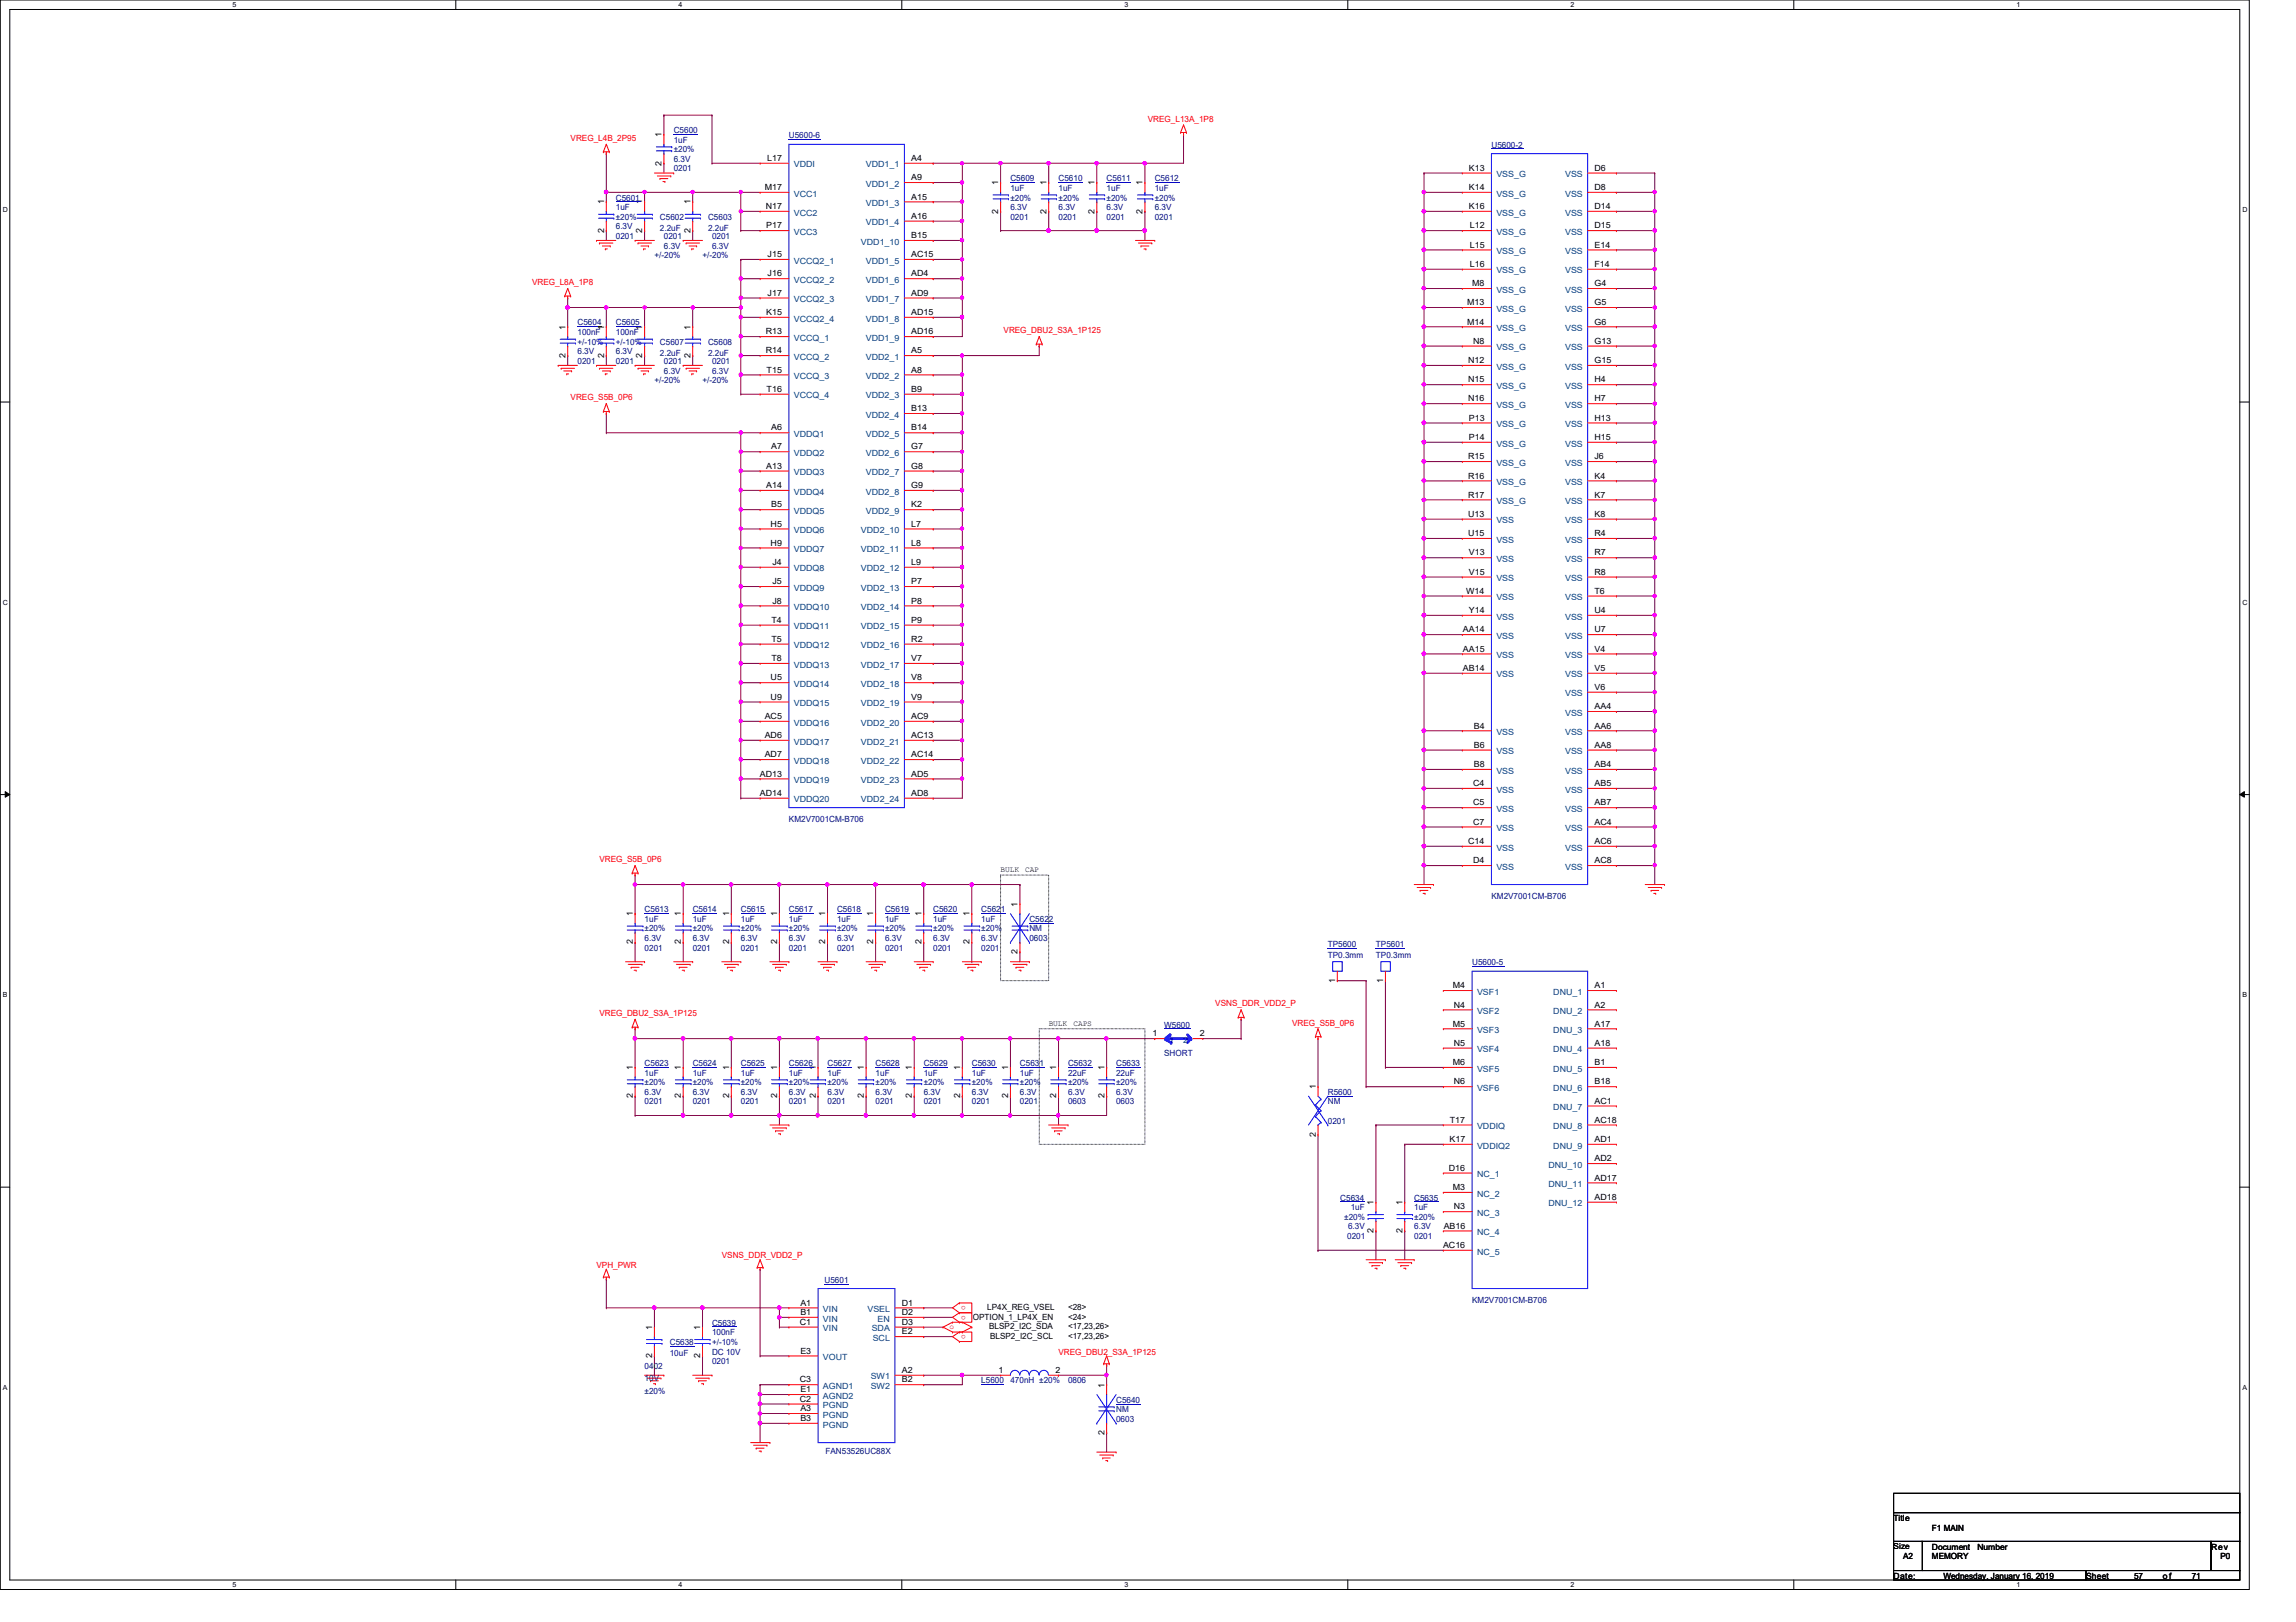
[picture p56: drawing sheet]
<svg xmlns="http://www.w3.org/2000/svg" width="297mm" height="210mm" viewBox="0 0 297 210" stroke-linecap="round" stroke-linejoin="round" font-family="sans-serif">
<defs><g id="words">
<g font-size="1.1">
<text x="85.6" y="17.8" transform="rotate(-90 85.6 17.8)">1</text>
<text x="85.6" y="21.4" transform="rotate(-90 85.6 21.4)">2</text>
<text x="99.3" y="20.8">L17</text>
<text x="117.9" y="20.8">A4</text>
<text x="117.9" y="23.3">A9</text>
<text x="190" y="22.1">K13</text>
<text x="206.3" y="22.1">D6</text>
<text x="78.1" y="26.5" transform="rotate(-90 78.1 26.5)">1</text>
<text x="83.1" y="26.5" transform="rotate(-90 83.1 26.5)">1</text>
<text x="89.3" y="26.5" transform="rotate(-90 89.3 26.5)">1</text>
<text x="98.9" y="24.6">M17</text>
<text x="99.1" y="27.1">N17</text>
<text x="99.1" y="29.5">P17</text>
<text x="117.9" y="25.8">A15</text>
<text x="117.9" y="28.3">A16</text>
<text x="129.2" y="27.6" transform="rotate(-90 129.2 27.6)">2</text>
<text x="129.2" y="24" transform="rotate(-90 129.2 24)">1</text>
<text x="135.4" y="27.6" transform="rotate(-90 135.4 27.6)">2</text>
<text x="135.4" y="24" transform="rotate(-90 135.4 24)">1</text>
<text x="141.6" y="27.6" transform="rotate(-90 141.6 27.6)">2</text>
<text x="141.6" y="24" transform="rotate(-90 141.6 24)">1</text>
<text x="147.8" y="27.6" transform="rotate(-90 147.8 27.6)">2</text>
<text x="147.8" y="24" transform="rotate(-90 147.8 24)">1</text>
<text x="190" y="27.1">K16</text>
<text x="190" y="24.6">K14</text>
<text x="190.2" y="29.5">L12</text>
<text x="206.3" y="27.1">D14</text>
<text x="206.3" y="24.6">D8</text>
<text x="206.3" y="29.5">D15</text>
<text x="78.1" y="30.1" transform="rotate(-90 78.1 30.1)">2</text>
<text x="83.1" y="30.1" transform="rotate(-90 83.1 30.1)">2</text>
<text x="89.3" y="30.1" transform="rotate(-90 89.3 30.1)">2</text>
<text x="99.3" y="33.3">J15</text>
<text x="99.3" y="35.8">J16</text>
<text x="117.9" y="33.3">AC15</text>
<text x="117.9" y="35.8">AD4</text>
<text x="117.9" y="30.8">B15</text>
<text x="190.2" y="32">L15</text>
<text x="190.2" y="34.5">L16</text>
<text x="206.3" y="32">E14</text>
<text x="206.3" y="34.5">F14</text>
<text x="99.1" y="40.8">K15</text>
<text x="99.3" y="38.3">J17</text>
<text x="117.9" y="38.3">AD9</text>
<text x="117.9" y="40.8">AD15</text>
<text x="189.8" y="42">M14</text>
<text x="189.8" y="39.5">M13</text>
<text x="190.5" y="37">M8</text>
<text x="206.3" y="37">G4</text>
<text x="206.3" y="42">G6</text>
<text x="206.3" y="39.5">G5</text>
<text x="73.1" y="46.3" transform="rotate(-90 73.1 46.3)">2</text>
<text x="73.1" y="42.7" transform="rotate(-90 73.1 42.7)">1</text>
<text x="78.1" y="46.3" transform="rotate(-90 78.1 46.3)">2</text>
<text x="78.1" y="42.7" transform="rotate(-90 78.1 42.7)">1</text>
<text x="83.1" y="46.3" transform="rotate(-90 83.1 46.3)">2</text>
<text x="83.1" y="42.7" transform="rotate(-90 83.1 42.7)">1</text>
<text x="89.3" y="46.3" transform="rotate(-90 89.3 46.3)">2</text>
<text x="89.3" y="42.7" transform="rotate(-90 89.3 42.7)">1</text>
<text x="99.1" y="43.3">R13</text>
<text x="99.1" y="45.7">R14</text>
<text x="117.9" y="43.3">AD16</text>
<text x="117.9" y="45.7">A5</text>
<text x="189.9" y="47">N12</text>
<text x="190.6" y="44.5">N8</text>
<text x="206.3" y="47">G15</text>
<text x="206.3" y="44.5">G13</text>
<text x="99.2" y="48.2">T15</text>
<text x="99.2" y="50.7">T16</text>
<text x="117.9" y="48.2">A8</text>
<text x="117.9" y="50.7">B9</text>
<text x="117.9" y="53.2">B13</text>
<text x="189.9" y="51.9">N16</text>
<text x="189.9" y="49.5">N15</text>
<text x="206.3" y="49.5">H4</text>
<text x="206.3" y="51.9">H7</text>
<text x="99.8" y="55.7">A6</text>
<text x="99.8" y="58.2">A7</text>
<text x="117.9" y="58.2">G7</text>
<text x="117.9" y="55.7">B14</text>
<text x="189.9" y="59.4">R15</text>
<text x="190" y="56.9">P14</text>
<text x="190" y="54.4">P13</text>
<text x="206.3" y="54.4">H13</text>
<text x="206.3" y="59.4">J6</text>
<text x="206.3" y="56.9">H15</text>
<text x="99.1" y="60.7">A13</text>
<text x="99.1" y="63.2">A14</text>
<text x="99.8" y="65.7">B5</text>
<text x="117.9" y="60.7">G8</text>
<text x="117.9" y="63.2">G9</text>
<text x="117.9" y="65.7">K2</text>
<text x="189.9" y="61.9">R16</text>
<text x="189.9" y="64.4">R17</text>
<text x="206.3" y="61.9">K4</text>
<text x="206.3" y="64.4">K7</text>
<text x="99.7" y="68.2">H5</text>
<text x="99.7" y="70.6">H9</text>
<text x="117.9" y="70.6">L8</text>
<text x="117.9" y="68.2">L7</text>
<text x="189.9" y="69.4">U15</text>
<text x="189.9" y="66.9">U13</text>
<text x="190" y="71.9">V13</text>
<text x="206.3" y="66.9">K8</text>
<text x="206.3" y="71.9">R7</text>
<text x="206.3" y="69.4">R4</text>
<text x="99.9" y="73.1">J4</text>
<text x="99.9" y="75.6">J5</text>
<text x="117.9" y="73.1">L9</text>
<text x="117.9" y="75.6">P7</text>
<text x="189.7" y="76.8">W14</text>
<text x="190" y="74.4">V15</text>
<text x="206.3" y="74.4">R8</text>
<text x="206.3" y="76.8">T6</text>
<text x="99.8" y="80.6">T4</text>
<text x="99.8" y="83.1">T5</text>
<text x="99.9" y="78.1">J8</text>
<text x="117.9" y="80.6">P9</text>
<text x="117.9" y="78.1">P8</text>
<text x="117.9" y="83.1">R2</text>
<text x="189.3" y="81.8">AA14</text>
<text x="190" y="79.3">Y14</text>
<text x="206.3" y="79.3">U4</text>
<text x="206.3" y="81.8">U7</text>
<text x="99.7" y="88.1">U5</text>
<text x="99.8" y="85.6">T8</text>
<text x="117.9" y="85.6">V7</text>
<text x="117.9" y="88.1">V8</text>
<text x="189.3" y="84.3">AA15</text>
<text x="189.3" y="86.8">AB14</text>
<text x="206.3" y="86.8">V5</text>
<text x="206.3" y="84.3">V4</text>
<text x="206.3" y="89.3">V6</text>
<text x="98.9" y="93">AC5</text>
<text x="98.9" y="95.5">AD6</text>
<text x="99.7" y="90.6">U9</text>
<text x="117.9" y="93">AC9</text>
<text x="117.9" y="95.5">AC13</text>
<text x="117.9" y="90.6">V9</text>
<text x="190.7" y="94.3">B4</text>
<text x="206.3" y="91.8">AA4</text>
<text x="206.3" y="94.3">AA6</text>
<text x="98.3" y="100.5">AD13</text>
<text x="98.9" y="98">AD7</text>
<text x="117.9" y="98">AC14</text>
<text x="117.9" y="100.5">AD5</text>
<text x="190.6" y="101.7">C4</text>
<text x="190.7" y="99.3">B8</text>
<text x="190.7" y="96.8">B6</text>
<text x="206.3" y="96.8">AA8</text>
<text x="206.3" y="101.7">AB5</text>
<text x="206.3" y="99.3">AB4</text>
<text x="98.3" y="103">AD14</text>
<text x="117.9" y="103">AD8</text>
<text x="190.6" y="104.2">C5</text>
<text x="190.6" y="106.7">C7</text>
<text x="206.3" y="104.2">AB7</text>
<text x="206.3" y="106.7">AC4</text>
<text x="189.9" y="109.2">C14</text>
<text x="190.6" y="111.7">D4</text>
<text x="206.3" y="109.2">AC6</text>
<text x="206.3" y="111.7">AC8</text>
<text x="81.9" y="118.6" transform="rotate(-90 81.9 118.6)">1</text>
<text x="88.1" y="118.6" transform="rotate(-90 88.1 118.6)">1</text>
<text x="94.3" y="118.6" transform="rotate(-90 94.3 118.6)">1</text>
<text x="100.5" y="118.6" transform="rotate(-90 100.5 118.6)">1</text>
<text x="106.8" y="118.6" transform="rotate(-90 106.8 118.6)">1</text>
<text x="113" y="118.6" transform="rotate(-90 113 118.6)">1</text>
<text x="119.2" y="118.6" transform="rotate(-90 119.2 118.6)">1</text>
<text x="125.4" y="118.6" transform="rotate(-90 125.4 118.6)">1</text>
<text x="131.7" y="117.3" transform="rotate(-90 131.7 117.3)">1</text>
<text x="81.9" y="122.2" transform="rotate(-90 81.9 122.2)">2</text>
<text x="88.1" y="122.2" transform="rotate(-90 88.1 122.2)">2</text>
<text x="94.3" y="122.2" transform="rotate(-90 94.3 122.2)">2</text>
<text x="100.5" y="122.2" transform="rotate(-90 100.5 122.2)">2</text>
<text x="106.8" y="122.2" transform="rotate(-90 106.8 122.2)">2</text>
<text x="113" y="122.2" transform="rotate(-90 113 122.2)">2</text>
<text x="119.2" y="122.2" transform="rotate(-90 119.2 122.2)">2</text>
<text x="125.4" y="122.2" transform="rotate(-90 125.4 122.2)">2</text>
<text x="131.7" y="123.5" transform="rotate(-90 131.7 123.5)">2</text>
<text x="172.7" y="127.2" transform="rotate(-90 172.7 127.2)">1</text>
<text x="178.9" y="127.2" transform="rotate(-90 178.9 127.2)">1</text>
<text x="188" y="127.9">M4</text>
<text x="188.1" y="130.4">N4</text>
<text x="206.3" y="127.9">A1</text>
<text x="206.3" y="130.4">A2</text>
<text x="149.1" y="134.1">1</text>
<text x="155.2" y="134.1">2</text>
<text x="188" y="132.8">M5</text>
<text x="188" y="137.8">M6</text>
<text x="188.1" y="135.3">N5</text>
<text x="206.3" y="132.8">A17</text>
<text x="206.3" y="135.3">A18</text>
<text x="206.3" y="137.8">B1</text>
<text x="81.9" y="142.2" transform="rotate(-90 81.9 142.2)">2</text>
<text x="81.9" y="138.5" transform="rotate(-90 81.9 138.5)">1</text>
<text x="88.1" y="142.2" transform="rotate(-90 88.1 142.2)">2</text>
<text x="88.1" y="138.5" transform="rotate(-90 88.1 138.5)">1</text>
<text x="94.3" y="142.2" transform="rotate(-90 94.3 142.2)">2</text>
<text x="94.3" y="138.5" transform="rotate(-90 94.3 138.5)">1</text>
<text x="100.5" y="142.2" transform="rotate(-90 100.5 142.2)">2</text>
<text x="100.5" y="138.5" transform="rotate(-90 100.5 138.5)">1</text>
<text x="105.5" y="142.2" transform="rotate(-90 105.5 142.2)">2</text>
<text x="105.5" y="138.5" transform="rotate(-90 105.5 138.5)">1</text>
<text x="111.8" y="142.2" transform="rotate(-90 111.8 142.2)">2</text>
<text x="111.8" y="138.5" transform="rotate(-90 111.8 138.5)">1</text>
<text x="118" y="142.2" transform="rotate(-90 118 142.2)">2</text>
<text x="118" y="138.5" transform="rotate(-90 118 138.5)">1</text>
<text x="124.2" y="142.2" transform="rotate(-90 124.2 142.2)">2</text>
<text x="124.2" y="138.5" transform="rotate(-90 124.2 138.5)">1</text>
<text x="130.4" y="142.2" transform="rotate(-90 130.4 142.2)">2</text>
<text x="130.4" y="138.5" transform="rotate(-90 130.4 138.5)">1</text>
<text x="136.6" y="142.2" transform="rotate(-90 136.6 142.2)">2</text>
<text x="136.6" y="138.5" transform="rotate(-90 136.6 138.5)">1</text>
<text x="142.9" y="142.2" transform="rotate(-90 142.9 142.2)">2</text>
<text x="142.9" y="138.5" transform="rotate(-90 142.9 138.5)">1</text>
<text x="170.2" y="141" transform="rotate(-90 170.2 141)">1</text>
<text x="188.1" y="140.3">N6</text>
<text x="206.3" y="140.3">B18</text>
<text x="206.3" y="142.8">AC1</text>
<text x="170.2" y="147.1" transform="rotate(-90 170.2 147.1)">2</text>
<text x="187.5" y="147.8">K17</text>
<text x="187.6" y="145.3">T17</text>
<text x="206.3" y="145.3">AC18</text>
<text x="206.3" y="147.8">AD1</text>
<text x="177.7" y="155.9" transform="rotate(-90 177.7 155.9)">1</text>
<text x="181.4" y="155.9" transform="rotate(-90 181.4 155.9)">1</text>
<text x="187.4" y="151.5">D16</text>
<text x="188" y="154">M3</text>
<text x="206.3" y="150.3">AD2</text>
<text x="206.3" y="152.8">AD17</text>
<text x="206.3" y="155.3">AD18</text>
<text x="177.7" y="159.6" transform="rotate(-90 177.7 159.6)">2</text>
<text x="181.4" y="159.6" transform="rotate(-90 181.4 159.6)">2</text>
<text x="186.7" y="161.5">AC16</text>
<text x="186.8" y="159">AB16</text>
<text x="188.1" y="156.5">N3</text>
<text x="84.4" y="172.1" transform="rotate(-90 84.4 172.1)">1</text>
<text x="90.6" y="172.1" transform="rotate(-90 90.6 172.1)">1</text>
<text x="103.5" y="171.4">C1</text>
<text x="103.5" y="169">A1</text>
<text x="103.5" y="170.2">B1</text>
<text x="116.7" y="172.7">E2</text>
<text x="116.7" y="171.4">D3</text>
<text x="116.7" y="170.2">D2</text>
<text x="116.7" y="169">D1</text>
<text x="125.9" y="170.8">OPTION_1_LP4X_EN</text>
<text x="127.7" y="169.5">LP4X_REG_VSEL</text>
<text x="128" y="172">BLSP2_I2C_SDA</text>
<text x="128.1" y="173.3">BLSP2_I2C_SCL</text>
<text x="138.2" y="173.3">&lt;17,23,26&gt;</text>
<text x="138.2" y="172">&lt;17,23,26&gt;</text>
<text x="138.2" y="169.5">&lt;28&gt;</text>
<text x="138.2" y="170.8">&lt;24&gt;</text>
<text x="84.4" y="175.8" transform="rotate(-90 84.4 175.8)">2</text>
<text x="90.6" y="175.8" transform="rotate(-90 90.6 175.8)">2</text>
<text x="103.5" y="178.9">C3</text>
<text x="103.5" y="175.2">E3</text>
<text x="116.7" y="178.9">B2</text>
<text x="116.7" y="177.7">A2</text>
<text x="129.2" y="177.7">1</text>
<text x="136.6" y="177.7">2</text>
<text x="142.9" y="179.6" transform="rotate(-90 142.9 179.6)">1</text>
<text x="103.5" y="181.4">C2</text>
<text x="103.5" y="180.2">E1</text>
<text x="103.5" y="182.6">A3</text>
<text x="103.5" y="183.9">B3</text>
<text x="142.9" y="185.7" transform="rotate(-90 142.9 185.7)">2</text>
<text x="245" y="196.8">Title</text>
<text x="245" y="200.4">Size</text>
<text x="246.2" y="201.8">A2</text>
<text x="249.9" y="200.5">Document</text>
<text x="249.9" y="201.8">MEMORY</text>
<text x="249.9" y="198.1">F1 MAIN</text>
<text x="255.8" y="200.5">Number</text>
<text x="286" y="200.5">Rev</text>
<text x="287.3" y="201.8">P0</text>
<text x="245" y="204.3">Date:</text>
<text x="251.4" y="204.3">Wednesday, January 16, 2019</text>
<text x="269.9" y="204.3">Sheet</text>
<text x="276.1" y="204.3">57</text>
<text x="279.8" y="204.3">o f</text>
<text x="283.5" y="204.3">71</text>
</g>
<g font-size="1.1" fill="#000080">
<text x="87.2" y="17.2">C5600</text>
<text x="102.1" y="17.9">U5600-6</text>
<text x="87.2" y="18.5">1uF</text>
<text x="87.2" y="22.2">0201</text>
<text x="87.2" y="21">6.3V</text>
<text x="87.2" y="19.7">±20%</text>
<text x="130.7" y="23.5">C5609</text>
<text x="136.9" y="23.5">C5610</text>
<text x="143.2" y="23.5">C5611</text>
<text x="149.4" y="23.5">C5612</text>
<text x="193" y="19.1">U5600-2</text>
<text x="79.7" y="26">C5601</text>
<text x="79.7" y="27.2">1uF</text>
<text x="79.7" y="29.7">6.3V</text>
<text x="79.7" y="28.4">±20%</text>
<text x="85.4" y="28.4">C5602</text>
<text x="85.4" y="29.9">2.2uF</text>
<text x="91.6" y="28.4">C5603</text>
<text x="91.6" y="29.9">2.2uF</text>
<text x="130.7" y="24.7">1uF</text>
<text x="130.7" y="28.4">0201</text>
<text x="130.7" y="27.2">6.3V</text>
<text x="130.7" y="26">±20%</text>
<text x="136.9" y="24.7">1uF</text>
<text x="136.9" y="28.4">0201</text>
<text x="136.9" y="27.2">6.3V</text>
<text x="136.9" y="26">±20%</text>
<text x="143.2" y="24.7">1uF</text>
<text x="143.2" y="28.4">0201</text>
<text x="143.2" y="27.2">6.3V</text>
<text x="143.2" y="26">±20%</text>
<text x="149.4" y="24.7">1uF</text>
<text x="149.4" y="28.4">0201</text>
<text x="149.4" y="27.2">6.3V</text>
<text x="149.4" y="26">±20%</text>
<text x="79.7" y="30.9">0201</text>
<text x="84.7" y="33.4">+/-20%</text>
<text x="85.9" y="30.9">0201</text>
<text x="85.9" y="32.2">6.3V</text>
<text x="90.9" y="33.4">+/-20%</text>
<text x="92.1" y="30.9">0201</text>
<text x="92.1" y="32.2">6.3V</text>
<text x="74.7" y="42.1">C5604</text>
<text x="74.7" y="43.3">100nF</text>
<text x="74.7" y="47.1">0201</text>
<text x="74.7" y="45.8">6.3V</text>
<text x="74.7" y="44.6">+/-10%</text>
<text x="79.7" y="42.1">C5605</text>
<text x="79.7" y="43.3">100nF</text>
<text x="79.7" y="47.1">0201</text>
<text x="79.7" y="45.8">6.3V</text>
<text x="79.7" y="44.6">+/-10%</text>
<text x="85.4" y="44.6">C5607</text>
<text x="85.4" y="46.1">2.2uF</text>
<text x="85.9" y="47.1">0201</text>
<text x="91.6" y="44.6">C5608</text>
<text x="91.6" y="46.1">2.2uF</text>
<text x="92.1" y="47.1">0201</text>
<text x="84.7" y="49.6">+/-20%</text>
<text x="85.9" y="48.3">6.3V</text>
<text x="90.9" y="49.6">+/-20%</text>
<text x="92.1" y="48.3">6.3V</text>
<text x="102.1" y="106.3">KM2V7001CM-B706</text>
<text x="83.4" y="118">C5613</text>
<text x="83.4" y="119.3">1uF</text>
<text x="89.6" y="118">C5614</text>
<text x="89.6" y="119.3">1uF</text>
<text x="95.8" y="118">C5615</text>
<text x="95.8" y="119.3">1uF</text>
<text x="102.1" y="118">C5617</text>
<text x="102.1" y="119.3">1uF</text>
<text x="108.3" y="118">C5618</text>
<text x="108.3" y="119.3">1uF</text>
<text x="114.5" y="118">C5619</text>
<text x="114.5" y="119.3">1uF</text>
<text x="120.7" y="118">C5620</text>
<text x="120.7" y="119.3">1uF</text>
<text x="127" y="118">C5621</text>
<text x="127" y="119.3">1uF</text>
<text x="133.2" y="119.3">C5622</text>
<text x="193" y="116.3">KM2V7001CM-B706</text>
<text x="83.4" y="123">0201</text>
<text x="83.4" y="121.8">6.3V</text>
<text x="83.4" y="120.5">±20%</text>
<text x="89.6" y="123">0201</text>
<text x="89.6" y="121.8">6.3V</text>
<text x="89.6" y="120.5">±20%</text>
<text x="95.8" y="123">0201</text>
<text x="95.8" y="121.8">6.3V</text>
<text x="95.8" y="120.5">±20%</text>
<text x="102.1" y="123">0201</text>
<text x="102.1" y="121.8">6.3V</text>
<text x="102.1" y="120.5">±20%</text>
<text x="108.3" y="123">0201</text>
<text x="108.3" y="121.8">6.3V</text>
<text x="108.3" y="120.5">±20%</text>
<text x="114.5" y="123">0201</text>
<text x="114.5" y="121.8">6.3V</text>
<text x="114.5" y="120.5">±20%</text>
<text x="120.7" y="123">0201</text>
<text x="120.7" y="121.8">6.3V</text>
<text x="120.7" y="120.5">±20%</text>
<text x="127" y="123">0201</text>
<text x="127" y="121.8">6.3V</text>
<text x="127" y="120.5">±20%</text>
<text x="133.2" y="120.5">NM</text>
<text x="133.2" y="121.8">0603</text>
<text x="171.8" y="122.5">TP5600</text>
<text x="171.8" y="124">TP0.3mm</text>
<text x="178" y="122.5">TP5601</text>
<text x="178" y="124">TP0.3mm</text>
<text x="190.5" y="124.9">U5600-5</text>
<text x="83.4" y="138">C5623</text>
<text x="89.6" y="138">C5624</text>
<text x="95.8" y="138">C5625</text>
<text x="102.1" y="138">C5626</text>
<text x="107.1" y="138">C5627</text>
<text x="113.3" y="138">C5628</text>
<text x="119.5" y="138">C5629</text>
<text x="125.7" y="138">C5630</text>
<text x="131.9" y="138">C5631</text>
<text x="138.2" y="138">C5632</text>
<text x="144.4" y="138">C5633</text>
<text x="150.6" y="133">W5600</text>
<text x="150.6" y="136.7">SHORT</text>
<text x="83.4" y="139.2">1uF</text>
<text x="83.4" y="142.9">0201</text>
<text x="83.4" y="141.7">6.3V</text>
<text x="83.4" y="140.4">±20%</text>
<text x="89.6" y="139.2">1uF</text>
<text x="89.6" y="142.9">0201</text>
<text x="89.6" y="141.7">6.3V</text>
<text x="89.6" y="140.4">±20%</text>
<text x="95.8" y="139.2">1uF</text>
<text x="95.8" y="142.9">0201</text>
<text x="95.8" y="141.7">6.3V</text>
<text x="95.8" y="140.4">±20%</text>
<text x="102.1" y="139.2">1uF</text>
<text x="102.1" y="142.9">0201</text>
<text x="102.1" y="141.7">6.3V</text>
<text x="102.1" y="140.4">±20%</text>
<text x="107.1" y="139.2">1uF</text>
<text x="107.1" y="142.9">0201</text>
<text x="107.1" y="141.7">6.3V</text>
<text x="107.1" y="140.4">±20%</text>
<text x="113.3" y="139.2">1uF</text>
<text x="113.3" y="142.9">0201</text>
<text x="113.3" y="141.7">6.3V</text>
<text x="113.3" y="140.4">±20%</text>
<text x="119.5" y="139.2">1uF</text>
<text x="119.5" y="142.9">0201</text>
<text x="119.5" y="141.7">6.3V</text>
<text x="119.5" y="140.4">±20%</text>
<text x="125.7" y="139.2">1uF</text>
<text x="125.7" y="142.9">0201</text>
<text x="125.7" y="141.7">6.3V</text>
<text x="125.7" y="140.4">±20%</text>
<text x="131.9" y="139.2">1uF</text>
<text x="131.9" y="142.9">0201</text>
<text x="131.9" y="141.7">6.3V</text>
<text x="131.9" y="140.4">±20%</text>
<text x="138.2" y="139.2">22uF</text>
<text x="138.2" y="142.9">0603</text>
<text x="138.2" y="141.7">6.3V</text>
<text x="138.2" y="140.4">±20%</text>
<text x="144.4" y="139.2">22uF</text>
<text x="144.4" y="142.9">0603</text>
<text x="144.4" y="141.7">6.3V</text>
<text x="144.4" y="140.4">±20%</text>
<text x="171.8" y="141.7">R5600</text>
<text x="171.8" y="142.9">NM</text>
<text x="171.8" y="145.4">0201</text>
<text x="173.4" y="155.4">C5634</text>
<text x="183" y="155.4">C5635</text>
<text x="173.9" y="157.9">±20%</text>
<text x="174.3" y="160.4">0201</text>
<text x="174.4" y="159.1">6.3V</text>
<text x="174.7" y="156.6">1uF</text>
<text x="183" y="156.6">1uF</text>
<text x="183" y="160.4">0201</text>
<text x="183" y="159.1">6.3V</text>
<text x="183" y="157.9">±20%</text>
<text x="106.7" y="166.1">U5601</text>
<text x="92.1" y="171.5">C5639</text>
<text x="92.1" y="172.8">100nF</text>
<text x="190.5" y="168.6">KM2V7001CM-B706</text>
<text x="83.4" y="177.2">0402</text>
<text x="83.4" y="178.8">10V</text>
<text x="86.7" y="174">C5638</text>
<text x="86.7" y="175.5">10uF</text>
<text x="92.1" y="176.5">0201</text>
<text x="92.1" y="175.3">DC 10V</text>
<text x="92.1" y="174">+/-10%</text>
<text x="127" y="179">L5600</text>
<text x="130.7" y="179">470nH ±20%</text>
<text x="138.2" y="179">0806</text>
<text x="83.4" y="180.4">±20%</text>
<text x="144.4" y="181.5">C5640</text>
<text x="144.4" y="182.8">NM</text>
<text x="144.4" y="184">0603</text>
<text x="106.8" y="188.2">FAN53526UC88X</text>
</g>
<g font-size="1.1" fill="#f00">
<text x="148.5" y="15.7">VREG_L13A_1P8</text>
<text x="73.8" y="18.2">VREG_L4B_2P95</text>
<text x="68.8" y="36.9">VREG_L8A_1P8</text>
<text x="129.8" y="43.1">VREG_DBU2_S3A_1P125</text>
<text x="73.8" y="51.8">VREG_S5B_0P6</text>
<text x="77.6" y="111.5">VREG_S5B_0P6</text>
<text x="77.6" y="131.5">VREG_DBU2_S3A_1P125</text>
<text x="157.2" y="130.2">VSNS_DDR_VDD2_P</text>
<text x="167.2" y="132.7">VREG_S5B_0P6</text>
<text x="77.2" y="164.1">VPH_PWR</text>
<text x="93.4" y="162.9">VSNS_DDR_VDD2_P</text>
<text x="136.9" y="175.3">VREG_DBU2_S3A_1P125</text>
</g>
<g font-size="1.1" fill="#004080">
<text x="102.7" y="21.7">VDDI</text>
<text x="112" y="21.7">VDD1_1</text>
<text x="193.6" y="22.9">VSS_G</text>
<text x="202.5" y="22.9">VSS</text>
<text x="102.7" y="25.4">VCC1</text>
<text x="102.7" y="27.9">VCC2</text>
<text x="112" y="24.2">VDD1_2</text>
<text x="112" y="26.7">VDD1_3</text>
<text x="112" y="29.2">VDD1_4</text>
<text x="193.6" y="27.9">VSS_G</text>
<text x="193.6" y="25.4">VSS_G</text>
<text x="202.5" y="27.9">VSS</text>
<text x="202.5" y="25.4">VSS</text>
<text x="102.7" y="30.4">VCC3</text>
<text x="102.7" y="34.1">VCCQ2_1</text>
<text x="111.4" y="31.7">VDD1_10</text>
<text x="112" y="34.1">VDD1_5</text>
<text x="193.6" y="32.9">VSS_G</text>
<text x="193.6" y="30.4">VSS_G</text>
<text x="193.6" y="35.4">VSS_G</text>
<text x="202.5" y="32.9">VSS</text>
<text x="202.5" y="30.4">VSS</text>
<text x="202.5" y="35.4">VSS</text>
<text x="102.7" y="36.6">VCCQ2_2</text>
<text x="102.7" y="39.1">VCCQ2_3</text>
<text x="102.7" y="41.6">VCCQ2_4</text>
<text x="112" y="36.6">VDD1_6</text>
<text x="112" y="39.1">VDD1_7</text>
<text x="112" y="41.6">VDD1_8</text>
<text x="193.6" y="37.9">VSS_G</text>
<text x="193.6" y="40.3">VSS_G</text>
<text x="202.5" y="37.9">VSS</text>
<text x="202.5" y="40.3">VSS</text>
<text x="102.7" y="44.1">VCCQ_1</text>
<text x="102.7" y="46.6">VCCQ_2</text>
<text x="112" y="44.1">VDD1_9</text>
<text x="112" y="46.6">VDD2_1</text>
<text x="193.6" y="42.8">VSS_G</text>
<text x="193.6" y="47.8">VSS_G</text>
<text x="193.6" y="45.3">VSS_G</text>
<text x="202.5" y="42.8">VSS</text>
<text x="202.5" y="47.8">VSS</text>
<text x="202.5" y="45.3">VSS</text>
<text x="102.7" y="49.1">VCCQ_3</text>
<text x="102.7" y="51.6">VCCQ_4</text>
<text x="112" y="49.1">VDD2_2</text>
<text x="112" y="51.6">VDD2_3</text>
<text x="193.6" y="52.8">VSS_G</text>
<text x="193.6" y="50.3">VSS_G</text>
<text x="202.5" y="50.3">VSS</text>
<text x="202.5" y="52.8">VSS</text>
<text x="102.7" y="56.6">VDDQ1</text>
<text x="102.7" y="59">VDDQ2</text>
<text x="112" y="59">VDD2_6</text>
<text x="112" y="54.1">VDD2_4</text>
<text x="112" y="56.6">VDD2_5</text>
<text x="193.6" y="57.8">VSS_G</text>
<text x="193.6" y="55.3">VSS_G</text>
<text x="202.5" y="55.3">VSS</text>
<text x="202.5" y="57.8">VSS</text>
<text x="102.7" y="61.5">VDDQ3</text>
<text x="102.7" y="64">VDDQ4</text>
<text x="112" y="61.5">VDD2_7</text>
<text x="112" y="64">VDD2_8</text>
<text x="193.6" y="62.8">VSS_G</text>
<text x="193.6" y="60.3">VSS_G</text>
<text x="193.6" y="65.2">VSS_G</text>
<text x="202.5" y="60.3">VSS</text>
<text x="202.5" y="62.8">VSS</text>
<text x="202.5" y="65.2">VSS</text>
<text x="102.7" y="69">VDDQ6</text>
<text x="102.7" y="66.5">VDDQ5</text>
<text x="102.7" y="71.5">VDDQ7</text>
<text x="111.4" y="71.5">VDD2_11</text>
<text x="111.4" y="69">VDD2_10</text>
<text x="112" y="66.5">VDD2_9</text>
<text x="193.6" y="70.2">VSS</text>
<text x="193.6" y="67.7">VSS</text>
<text x="202.5" y="67.7">VSS</text>
<text x="202.5" y="70.2">VSS</text>
<text x="102.7" y="74">VDDQ8</text>
<text x="102.7" y="76.5">VDDQ9</text>
<text x="111.4" y="74">VDD2_12</text>
<text x="111.4" y="76.5">VDD2_13</text>
<text x="193.6" y="72.7">VSS</text>
<text x="193.6" y="77.7">VSS</text>
<text x="193.6" y="75.2">VSS</text>
<text x="202.5" y="72.7">VSS</text>
<text x="202.5" y="75.2">VSS</text>
<text x="202.5" y="77.7">VSS</text>
<text x="102.7" y="79">VDDQ10</text>
<text x="102.7" y="81.4">VDDQ11</text>
<text x="102.7" y="83.9">VDDQ12</text>
<text x="111.4" y="81.4">VDD2_15</text>
<text x="111.4" y="79">VDD2_14</text>
<text x="111.4" y="83.9">VDD2_16</text>
<text x="193.6" y="82.7">VSS</text>
<text x="193.6" y="80.2">VSS</text>
<text x="202.5" y="80.2">VSS</text>
<text x="202.5" y="82.7">VSS</text>
<text x="102.7" y="88.9">VDDQ14</text>
<text x="102.7" y="86.4">VDDQ13</text>
<text x="111.4" y="86.4">VDD2_17</text>
<text x="111.4" y="88.9">VDD2_18</text>
<text x="193.6" y="85.2">VSS</text>
<text x="193.6" y="87.7">VSS</text>
<text x="202.5" y="87.7">VSS</text>
<text x="202.5" y="85.2">VSS</text>
<text x="102.7" y="93.9">VDDQ16</text>
<text x="102.7" y="91.4">VDDQ15</text>
<text x="111.4" y="93.9">VDD2_20</text>
<text x="111.4" y="91.4">VDD2_19</text>
<text x="193.6" y="95.1">VSS</text>
<text x="202.5" y="92.6">VSS</text>
<text x="202.5" y="95.1">VSS</text>
<text x="202.5" y="90.1">VSS</text>
<text x="102.7" y="96.4">VDDQ17</text>
<text x="102.7" y="98.8">VDDQ18</text>
<text x="102.7" y="101.3">VDDQ19</text>
<text x="111.4" y="96.4">VDD2_21</text>
<text x="111.4" y="98.8">VDD2_22</text>
<text x="111.4" y="101.3">VDD2_23</text>
<text x="193.6" y="100.1">VSS</text>
<text x="193.6" y="97.6">VSS</text>
<text x="202.5" y="97.6">VSS</text>
<text x="202.5" y="100.1">VSS</text>
<text x="102.7" y="103.8">VDDQ20</text>
<text x="111.4" y="103.8">VDD2_24</text>
<text x="193.6" y="105.1">VSS</text>
<text x="193.6" y="102.6">VSS</text>
<text x="193.6" y="107.6">VSS</text>
<text x="202.5" y="102.6">VSS</text>
<text x="202.5" y="105.1">VSS</text>
<text x="202.5" y="107.6">VSS</text>
<text x="193.6" y="110.1">VSS</text>
<text x="193.6" y="112.6">VSS</text>
<text x="202.5" y="110.1">VSS</text>
<text x="202.5" y="112.6">VSS</text>
<text x="191.1" y="128.7">VSF1</text>
<text x="191.1" y="131.2">VSF2</text>
<text x="201" y="128.7">DNU_1</text>
<text x="201" y="131.2">DNU_2</text>
<text x="151.3" y="135">1</text>
<text x="153.1" y="135">2</text>
<text x="191.1" y="133.7">VSF3</text>
<text x="191.1" y="136.2">VSF4</text>
<text x="201" y="133.7">DNU_3</text>
<text x="201" y="136.2">DNU_4</text>
<text x="191.1" y="138.7">VSF5</text>
<text x="191.1" y="141.2">VSF6</text>
<text x="201" y="138.7">DNU_5</text>
<text x="201" y="141.2">DNU_6</text>
<text x="201" y="143.7">DNU_7</text>
<text x="191.1" y="148.6">VDDIQ2</text>
<text x="191.1" y="146.1">VDDIQ</text>
<text x="201" y="146.1">DNU_8</text>
<text x="201" y="148.6">DNU_9</text>
<text x="191.1" y="154.9">NC_2</text>
<text x="191.1" y="152.4">NC_1</text>
<text x="200.3" y="151.1">DNU_10</text>
<text x="200.3" y="153.6">DNU_11</text>
<text x="191.1" y="157.4">NC_3</text>
<text x="191.1" y="159.9">NC_4</text>
<text x="200.3" y="156.1">DNU_12</text>
<text x="191.1" y="162.3">NC_5</text>
<text x="106.5" y="169.8">VIN</text>
<text x="106.5" y="171">VIN</text>
<text x="106.5" y="172.3">VIN</text>
<text x="112.2" y="169.8">VSEL</text>
<text x="112.8" y="172.3">SDA</text>
<text x="112.9" y="173.5">SCL</text>
<text x="113.5" y="171">EN</text>
<text x="106.5" y="176">VOUT</text>
<text x="106.5" y="179.7">AGND1</text>
<text x="112.6" y="179.7">SW2</text>
<text x="112.6" y="178.5">SW1</text>
<text x="106.5" y="181">AGND2</text>
<text x="106.5" y="182.2">PGND</text>
<text x="106.5" y="183.5">PGND</text>
<text x="106.5" y="184.7">PGND</text>
</g>
<g font-size="1">
<text x="129.5" y="112.9">BULK</text>
<text x="132.6" y="112.9">CAP</text>
<text x="135.7" y="132.8">BULK</text>
<text x="138.9" y="132.8">CAPS</text>
</g>
<g font-size="1" fill="#f00">
<text x="122.8" y="172">o</text>
<text x="125" y="169" transform="rotate(180 125 169)">o</text>
<text x="125" y="170.3" transform="rotate(180 125 170.3)">o</text>
<text x="125" y="172.8" transform="rotate(180 125 172.8)">o</text>
</g>
<g font-size=".9">
<text x="30.1" y=".9">5</text>
<text x="87.8" y=".9">4</text>
<text x="145.5" y=".9">3</text>
<text x="203.2" y=".9">2</text>
<text x="260.9" y=".9">1</text>
<text x=".4" y="27.4">D</text>
<text x="290.1" y="27.4">D</text>
<text x=".4" y="78.2">C</text>
<text x="290.1" y="78.2">C</text>
<text x=".4" y="129">B</text>
<text x="290.1" y="129">B</text>
<text x=".4" y="179.8">A</text>
<text x="290.1" y="179.8">A</text>
<text x="30.1" y="205.4">5</text>
<text x="87.8" y="205.4">4</text>
<text x="145.5" y="205.4">3</text>
<text x="203.2" y="205.4">2</text>
<text x="260.9" y="205.4">1</text>
</g>
</g></defs>
<path d="M0 0h291v205.7h-291zM1.3 1.2h288.5v203.3h-288.5z" fill="none" stroke="#000" stroke-width=".13"/>
<g fill="#fff">
<path d="M30.1 .1h.5v1h-.5z"/>
<path d="M30.1 204.6h.5v1h-.5z"/>
</g>
<path d="M59 0v1.2M59 204.5v1.2" fill="none" stroke="#000" stroke-width=".13"/>
<g fill="#fff">
<path d="M87.8 .1h.5v1h-.5z"/>
<path d="M87.8 204.6h.5v1h-.5z"/>
</g>
<path d="M116.7 0v1.2M116.7 204.5v1.2" fill="none" stroke="#000" stroke-width=".13"/>
<g fill="#fff">
<path d="M145.5 .1h.5v1h-.5z"/>
<path d="M145.5 204.6h.5v1h-.5z"/>
</g>
<path d="M174.4 0v1.2M174.4 204.5v1.2" fill="none" stroke="#000" stroke-width=".13"/>
<g fill="#fff">
<path d="M203.2 .1h.5v1h-.5z"/>
<path d="M203.2 204.6h.5v1h-.5z"/>
</g>
<path d="M232.1 0v1.2M232.1 204.5v1.2" fill="none" stroke="#000" stroke-width=".13"/>
<g fill="#fff">
<path d="M260.9 .1h.5v1h-.5z"/>
<path d="M260.9 204.6h.5v1h-.5z"/>
<path d="M.4 26.6h.6v1h-.6z"/>
<path d="M290.1 26.6h.6v1h-.6z"/>
<path d="M.4 77.4h.6v1h-.6z"/>
<path d="M290.1 77.4h.6v1h-.6z"/>
</g>
<path d="M0 52h1.3M289.8 52h1.2" fill="none" stroke="#000" stroke-width=".13"/>
<g fill="#fff">
<path d="M.4 128.2h.6v1h-.6z"/>
<path d="M290.1 128.2h.6v1h-.6z"/>
</g>
<path d="M0 102.8h1.3M.7 102.4l.6 .4-.6 .4zM289.8 102.8l.6-.4v.8zM289.8 102.8h1.2" fill="none" stroke="#000" stroke-width=".13"/>
<path d="M.7 102.4l.6 .4-.6 .4zM289.8 102.8l.6-.4v.8z" fill="#000"/>
<g fill="#fff">
<path d="M.4 179h.5v1h-.5z"/>
<path d="M290.1 179h.6v1h-.6z"/>
</g>
<path d="M129.5 113.2h6.2v13.7h-6.2zM134.4 133.1h13.7v15h-13.7zM0 153.6h1.3M289.8 153.6h1.2" fill="none" stroke="#000" stroke-width=".13"/>
<g fill="none" stroke="#800040" stroke-width=".13">
<path d="M209.1 99.6h.1M209.1 94.6h.1M209.1 97.1h.1M209.1 99.6h5M209.1 94.6h5M214.1 94.6h.1M214.1 94.6v2.5h-5M209.1 102h.1M209.1 104.5h.1M209.1 107h.1M209.1 109.5h.1M209.1 102h5"/>
<path d="M209.1 104.5h5M209.1 107h5M209.1 109.5h5"/>
</g>
<path d="M213.9 96.9h.3l.1 .1-.1 .2-.1 .1-.2-.1z" fill-rule="evenodd" fill="#f0f"/>
<path d="M213.9 96.9h.3l.1 .1-.1 .2-.1 .1-.2-.1z" fill="none" stroke="#f0f" stroke-width=".13"/>
<path d="M214.1 97.1h.1M214.1 99.6h.1M214.1 97.1v4.9" fill="none" stroke="#800040" stroke-width=".13"/>
<path d="M213.9 99.4h.3l.1 .1-.1 .2h-.1h-.2z" fill-rule="evenodd" fill="#f0f"/>
<path d="M213.9 99.4h.3l.1 .1-.1 .2h-.1h-.2z" fill="none" stroke="#f0f" stroke-width=".13"/>
<path d="M214.1 102h.1M214.1 102v2.5" fill="none" stroke="#800040" stroke-width=".13"/>
<path d="M213.9 104.3h.3l.1 .2-.1 .2h-.1h-.2z" fill-rule="evenodd" fill="#f0f"/>
<path d="M213.9 104.3h.3l.1 .2-.1 .2h-.1h-.2z" fill="none" stroke="#f0f" stroke-width=".13"/>
<path d="M213.9 101.9h.3l.1 .1-.1 .2h-.1h-.2z" fill-rule="evenodd" fill="#f0f"/>
<path d="M213.9 101.9h.3l.1 .1-.1 .2h-.1h-.2z" fill="none" stroke="#f0f" stroke-width=".13"/>
<path d="M214.1 104.5h.1M214.1 104.5v2.5" fill="none" stroke="#800040" stroke-width=".13"/>
<path d="M213.9 106.8h.3l.1 .2-.1 .2h-.1h-.2z" fill-rule="evenodd" fill="#f0f"/>
<path d="M213.9 106.8h.3l.1 .2-.1 .2h-.1h-.2z" fill="none" stroke="#f0f" stroke-width=".13"/>
<path d="M214.1 107h.1M214.1 109.5h.1M214.1 107v5" fill="none" stroke="#800040" stroke-width=".13"/>
<path d="M213.9 111.8h.3l.1 .2-.1 .1-.1 .1-.2-.1z" fill-rule="evenodd" fill="#f0f"/>
<path d="M213.9 111.8h.3l.1 .2-.1 .1-.1 .1-.2-.1z" fill="none" stroke="#f0f" stroke-width=".13"/>
<path d="M213.9 109.3h.3l.1 .2-.1 .1-.1 .1-.2-.1z" fill-rule="evenodd" fill="#f0f"/>
<path d="M213.9 109.3h.3l.1 .2-.1 .1-.1 .1-.2-.1z" fill="none" stroke="#f0f" stroke-width=".13"/>
<path d="M120.7 46h.1M124.5 46h.1M124.5 46v2.5M134.4 44.8h.1M134.4 44.8v1.2h-13.7M120.7 103.3h.1M120.7 103.3h3.8M209.1 112h.1M209.1 112h5M214.1 112h.1M214.1 112v2.5" fill="none" stroke="#800040" stroke-width=".13"/>
<path d="M124.3 45.9h.3l.1 .1-.1 .2h-.1h-.2z" fill-rule="evenodd" fill="#f0f"/>
<path d="M124.3 45.9h.3l.1 .1-.1 .2h-.1h-.2z" fill="none" stroke="#f0f" stroke-width=".13"/>
<path d="M120.7 98.3h.1M120.7 98.3h3.8M124.5 98.3h.1M124.5 98.3v5M120.7 100.8h.1M120.7 100.8h3.8M124.5 100.8h.1" fill="none" stroke="#800040" stroke-width=".13"/>
<path d="M124.3 100.6h.3l.1 .2-.1 .1-.1 .1-.2-.1z" fill-rule="evenodd" fill="#f0f"/>
<path d="M124.3 100.6h.3l.1 .2-.1 .1-.1 .1-.2-.1z" fill="none" stroke="#f0f" stroke-width=".13"/>
<path d="M120.7 95.8h.1M120.7 95.8h3.8M124.5 95.8h.1M124.5 95.8v2.5" fill="none" stroke="#800040" stroke-width=".13"/>
<path d="M124.3 98.1h.3l.1 .2-.1 .1-.1 .1-.2-.1z" fill-rule="evenodd" fill="#f0f"/>
<path d="M124.3 98.1h.3l.1 .2-.1 .1-.1 .1-.2-.1z" fill="none" stroke="#f0f" stroke-width=".13"/>
<path d="M120.7 93.3h.1M120.7 93.3h3.8M124.5 93.3h.1M124.5 93.3v2.5" fill="none" stroke="#800040" stroke-width=".13"/>
<path d="M124.3 95.6h.3l.1 .2-.1 .1-.1 .1-.2-.1z" fill-rule="evenodd" fill="#f0f"/>
<path d="M124.3 95.6h.3l.1 .2-.1 .1-.1 .1-.2-.1z" fill="none" stroke="#f0f" stroke-width=".13"/>
<path d="M120.7 90.8h.1M120.7 90.8h3.8M124.5 90.8h.1M124.5 90.8v2.5" fill="none" stroke="#800040" stroke-width=".13"/>
<path d="M124.3 93.1h.3l.1 .2-.1 .1-.1 .1-.2-.1z" fill-rule="evenodd" fill="#f0f"/>
<path d="M124.3 93.1h.3l.1 .2-.1 .1-.1 .1-.2-.1z" fill="none" stroke="#f0f" stroke-width=".13"/>
<path d="M124.3 90.7h.3l.1 .1-.1 .2-.1 .1-.2-.1z" fill-rule="evenodd" fill="#f0f"/>
<path d="M124.3 90.7h.3l.1 .1-.1 .2-.1 .1-.2-.1z" fill="none" stroke="#f0f" stroke-width=".13"/>
<path d="M120.7 88.3h.1M120.7 88.3h3.8" fill="none" stroke="#800040" stroke-width=".13"/>
<path d="M124.3 88.2h.3l.1 .1-.1 .2-.1 .1-.2-.1z" fill-rule="evenodd" fill="#f0f"/>
<path d="M124.3 88.2h.3l.1 .1-.1 .2-.1 .1-.2-.1z" fill="none" stroke="#f0f" stroke-width=".13"/>
<path d="M120.7 85.9h.1M120.7 83.4h.1M120.7 85.9h3.8M120.7 83.4h3.8M124.5 88.3h.1M124.5 85.9h.1M124.5 83.4h.1M124.5 83.4v7.4" fill="none" stroke="#800040" stroke-width=".13"/>
<path d="M124.3 85.7h.3l.1 .1-.1 .2-.1 .1-.2-.1z" fill-rule="evenodd" fill="#f0f"/>
<path d="M124.3 85.7h.3l.1 .1-.1 .2-.1 .1-.2-.1z" fill="none" stroke="#f0f" stroke-width=".13"/>
<path d="M124.3 83.2h.3l.1 .2-.1 .1-.1 .1-.2-.1z" fill-rule="evenodd" fill="#f0f"/>
<path d="M124.3 83.2h.3l.1 .2-.1 .1-.1 .1-.2-.1z" fill="none" stroke="#f0f" stroke-width=".13"/>
<path d="M120.7 78.4h.1M120.7 78.4h3.8M124.5 78.4h.1M124.5 78.4v5M120.7 80.9h.1M120.7 80.9h3.8M124.5 80.9h.1" fill="none" stroke="#800040" stroke-width=".13"/>
<path d="M124.3 80.7h.3l.1 .2-.1 .1-.1 .1-.2-.1z" fill-rule="evenodd" fill="#f0f"/>
<path d="M124.3 80.7h.3l.1 .2-.1 .1-.1 .1-.2-.1z" fill="none" stroke="#f0f" stroke-width=".13"/>
<path d="M120.7 75.9h.1M120.7 75.9h3.8M124.5 75.9h.1M124.5 75.9v2.5" fill="none" stroke="#800040" stroke-width=".13"/>
<path d="M124.3 78.2h.3l.1 .2-.1 .1-.1 .1-.2-.1z" fill-rule="evenodd" fill="#f0f"/>
<path d="M124.3 78.2h.3l.1 .2-.1 .1-.1 .1-.2-.1z" fill="none" stroke="#f0f" stroke-width=".13"/>
<path d="M124.3 75.7h.3l.1 .2-.1 .1-.1 .1-.2-.1z" fill-rule="evenodd" fill="#f0f"/>
<path d="M124.3 75.7h.3l.1 .2-.1 .1-.1 .1-.2-.1z" fill="none" stroke="#f0f" stroke-width=".13"/>
<path d="M120.7 73.4h.1M120.7 73.4h3.8" fill="none" stroke="#800040" stroke-width=".13"/>
<path d="M124.3 73.2h.3l.1 .2-.1 .1-.1 .1-.2-.1z" fill-rule="evenodd" fill="#f0f"/>
<path d="M124.3 73.2h.3l.1 .2-.1 .1-.1 .1-.2-.1z" fill="none" stroke="#f0f" stroke-width=".13"/>
<path d="M120.7 70.9h.1M120.7 70.9h3.8M124.5 73.4h.1M124.5 73.4v2.5" fill="none" stroke="#800040" stroke-width=".13"/>
<path d="M124.3 70.8h.3l.1 .1-.1 .1-.1 .1-.2-.1z" fill-rule="evenodd" fill="#f0f"/>
<path d="M124.3 70.8h.3l.1 .1-.1 .1-.1 .1-.2-.1z" fill="none" stroke="#f0f" stroke-width=".13"/>
<path d="M120.7 68.5h.1M120.7 66h.1M120.7 68.5h3.8M120.7 66h3.8M124.5 70.9h.1M124.5 68.5h.1M124.5 66h.1M124.5 66v7.4" fill="none" stroke="#800040" stroke-width=".13"/>
<path d="M124.3 68.3h.3l.1 .1-.1 .1-.1 .1-.2-.1z" fill-rule="evenodd" fill="#f0f"/>
<path d="M124.3 68.3h.3l.1 .1-.1 .1-.1 .1-.2-.1z" fill="none" stroke="#f0f" stroke-width=".13"/>
<path d="M120.7 63.5h.1M120.7 63.5h3.8M124.5 63.5h.1M124.5 63.5v2.5" fill="none" stroke="#800040" stroke-width=".13"/>
<path d="M124.3 65.8h.3l.1 .1-.1 .2-.1 .1-.2-.1z" fill-rule="evenodd" fill="#f0f"/>
<path d="M124.3 65.8h.3l.1 .1-.1 .2-.1 .1-.2-.1z" fill="none" stroke="#f0f" stroke-width=".13"/>
<path d="M124.3 63.3h.3l.1 .1-.1 .2-.1 .1-.2-.1z" fill-rule="evenodd" fill="#f0f"/>
<path d="M124.3 63.3h.3l.1 .1-.1 .2-.1 .1-.2-.1z" fill="none" stroke="#f0f" stroke-width=".13"/>
<path d="M120.7 61h.1M120.7 61h3.8M124.5 61h.1M124.5 61v2.5" fill="none" stroke="#800040" stroke-width=".13"/>
<path d="M124.3 60.8h.3l.1 .1-.1 .2-.1 .1-.2-.1z" fill-rule="evenodd" fill="#f0f"/>
<path d="M124.3 60.8h.3l.1 .1-.1 .2-.1 .1-.2-.1z" fill="none" stroke="#f0f" stroke-width=".13"/>
<path d="M120.7 58.5h.1M120.7 58.5h3.8" fill="none" stroke="#800040" stroke-width=".13"/>
<path d="M124.3 58.3h.3l.1 .2-.1 .1-.1 .1-.2-.1z" fill-rule="evenodd" fill="#f0f"/>
<path d="M124.3 58.3h.3l.1 .2-.1 .1-.1 .1-.2-.1z" fill="none" stroke="#f0f" stroke-width=".13"/>
<path d="M120.7 56h.1M120.7 56h3.8M124.5 58.5h.1M124.5 58.5v2.5" fill="none" stroke="#800040" stroke-width=".13"/>
<path d="M124.3 55.8h.3l.1 .2-.1 .1-.1 .1-.2-.1z" fill-rule="evenodd" fill="#f0f"/>
<path d="M124.3 55.8h.3l.1 .2-.1 .1-.1 .1-.2-.1z" fill="none" stroke="#f0f" stroke-width=".13"/>
<path d="M120.7 53.5h.1M120.7 51h.1M120.7 53.5h3.8M120.7 51h3.8M124.5 56h.1M124.5 53.5h.1M124.5 51h.1M124.5 51v7.5" fill="none" stroke="#800040" stroke-width=".13"/>
<path d="M124.3 53.3h.3l.1 .2-.1 .1-.1 .1-.2-.1z" fill-rule="evenodd" fill="#f0f"/>
<path d="M124.3 53.3h.3l.1 .2-.1 .1-.1 .1-.2-.1z" fill="none" stroke="#f0f" stroke-width=".13"/>
<path d="M124.3 50.8h.3l.1 .2-.1 .1-.1 .1-.2-.1z" fill-rule="evenodd" fill="#f0f"/>
<path d="M124.3 50.8h.3l.1 .2-.1 .1-.1 .1-.2-.1z" fill="none" stroke="#f0f" stroke-width=".13"/>
<path d="M120.7 48.5h.1M120.7 48.5h3.8" fill="none" stroke="#800040" stroke-width=".13"/>
<path d="M124.3 48.3h.3l.1 .2-.1 .1-.1 .1-.2-.1z" fill-rule="evenodd" fill="#f0f"/>
<path d="M124.3 48.3h.3l.1 .2-.1 .1-.1 .1-.2-.1z" fill="none" stroke="#f0f" stroke-width=".13"/>
<path d="M153.1 17.4h.1M153.1 17.4v3.7M120.7 21.1h.1M120.7 21.1h3.8M124.5 21.1h.1M124.5 21.1v2.5M124.5 48.5h.1M124.5 48.5v2.5" fill="none" stroke="#800040" stroke-width=".13"/>
<path d="M124.3 23.4h.3l.1 .2-.1 .2h-.1h-.2z" fill-rule="evenodd" fill="#f0f"/>
<path d="M124.3 23.4h.3l.1 .2-.1 .2h-.1h-.2z" fill="none" stroke="#f0f" stroke-width=".13"/>
<path d="M124.5 21.1h.1M124.5 21.1h5" fill="none" stroke="#800040" stroke-width=".13"/>
<path d="M129.3 21h.3l.1 .1-.1 .2h-.2h-.1z" fill-rule="evenodd" fill="#f0f"/>
<path d="M129.3 21h.3l.1 .1-.1 .2h-.2h-.1z" fill="none" stroke="#f0f" stroke-width=".13"/>
<path d="M124.3 21h.3l.1 .1-.1 .2h-.1h-.2z" fill-rule="evenodd" fill="#f0f"/>
<path d="M124.3 21h.3l.1 .1-.1 .2h-.1h-.2z" fill="none" stroke="#f0f" stroke-width=".13"/>
<path d="M120.7 23.6h.1M120.7 26.1h.1M120.7 23.6h3.8M120.7 26.1h3.8M124.5 23.6h.1M124.5 26.1h.1M124.5 23.6v5M120.7 43.6h.1M120.7 43.6h3.8" fill="none" stroke="#800040" stroke-width=".13"/>
<path d="M124.3 28.4h.3l.1 .2-.1 .1-.1 .1-.2-.1z" fill-rule="evenodd" fill="#f0f"/>
<path d="M124.3 28.4h.3l.1 .2-.1 .1-.1 .1-.2-.1z" fill="none" stroke="#f0f" stroke-width=".13"/>
<path d="M124.3 25.9h.3l.1 .2-.1 .2h-.1h-.2z" fill-rule="evenodd" fill="#f0f"/>
<path d="M124.3 25.9h.3l.1 .2-.1 .2h-.1h-.2z" fill="none" stroke="#f0f" stroke-width=".13"/>
<path d="M120.7 28.6h.1M120.7 31.1h.1M120.7 28.6h3.8M124.5 28.6h.1M124.5 28.6v2.5h-3.8" fill="none" stroke="#800040" stroke-width=".13"/>
<path d="M124.3 30.9h.3l.1 .2-.1 .1-.1 .1-.2-.1z" fill-rule="evenodd" fill="#f0f"/>
<path d="M124.3 30.9h.3l.1 .2-.1 .1-.1 .1-.2-.1z" fill="none" stroke="#f0f" stroke-width=".13"/>
<path d="M120.7 33.6h.1M124.5 31.1h.1M124.5 31.1v2.5h-3.8" fill="none" stroke="#800040" stroke-width=".13"/>
<path d="M124.3 33.4h.3l.1 .2-.1 .1-.1 .1-.2-.1z" fill-rule="evenodd" fill="#f0f"/>
<path d="M124.3 33.4h.3l.1 .2-.1 .1-.1 .1-.2-.1z" fill="none" stroke="#f0f" stroke-width=".13"/>
<path d="M120.7 36.1h.1M120.7 36.1h3.8M124.5 33.6h.1M124.5 36.1h.1M124.5 33.6v5" fill="none" stroke="#800040" stroke-width=".13"/>
<path d="M124.3 35.9h.3l.1 .1-.1 .2-.1 .1-.2-.1z" fill-rule="evenodd" fill="#f0f"/>
<path d="M124.3 35.9h.3l.1 .1-.1 .2-.1 .1-.2-.1z" fill="none" stroke="#f0f" stroke-width=".13"/>
<path d="M120.7 38.6h.1M120.7 38.6h3.8M124.5 38.6h.1M124.5 38.6v2.5" fill="none" stroke="#800040" stroke-width=".13"/>
<path d="M124.3 40.9h.3l.1 .1-.1 .2-.1 .1-.2-.1z" fill-rule="evenodd" fill="#f0f"/>
<path d="M124.3 40.9h.3l.1 .1-.1 .2-.1 .1-.2-.1z" fill="none" stroke="#f0f" stroke-width=".13"/>
<path d="M124.3 38.4h.3l.1 .1-.1 .2-.1 .1-.2-.1z" fill-rule="evenodd" fill="#f0f"/>
<path d="M124.3 38.4h.3l.1 .1-.1 .2-.1 .1-.2-.1z" fill="none" stroke="#f0f" stroke-width=".13"/>
<g fill="none" stroke="#800040" stroke-width=".13">
<path d="M129.5 27.3h.1M129.5 29.8h.1M129.5 27.3v2.5M135.7 27.3h.1M135.7 27.3v2.5h-6.2M148.1 27.3h.1M148.1 21.1h.1M148.1 29.8h.1M148.1 21.1v2.5M148.1 27.3v3.8M148.1 21.1h5M120.7 41.1h.1"/>
<path d="M120.7 41.1h3.8M124.5 41.1h.1M124.5 41.1v2.5"/>
</g>
<path d="M135.5 29.6h.3l.1 .2-.1 .2-.2 .1-.1-.1z" fill-rule="evenodd" fill="#f0f"/>
<path d="M135.5 29.6h.3l.1 .2-.1 .2-.2 .1-.1-.1z" fill="none" stroke="#f0f" stroke-width=".13"/>
<path d="M135.7 29.8h.1M135.7 29.8h12.4M141.9 27.3h.1M141.9 29.8h.1M141.9 27.3v2.5" fill="none" stroke="#800040" stroke-width=".13"/>
<path d="M147.9 29.6h.4v.2v.2l-.2 .1-.2-.1z" fill-rule="evenodd" fill="#f0f"/>
<path d="M147.9 29.6h.4v.2v.2l-.2 .1-.2-.1z" fill="none" stroke="#f0f" stroke-width=".13"/>
<path d="M141.7 29.6h.3l.1 .2-.1 .2-.1 .1-.2-.1z" fill-rule="evenodd" fill="#f0f"/>
<path d="M141.7 29.6h.3l.1 .2-.1 .2-.1 .1-.2-.1z" fill="none" stroke="#f0f" stroke-width=".13"/>
<path d="M141.9 21.1h.1M141.9 21.1v2.5M141.9 21.1h6.2" fill="none" stroke="#800040" stroke-width=".13"/>
<path d="M147.9 21h.4v.1v.2h-.2h-.2z" fill-rule="evenodd" fill="#f0f"/>
<path d="M147.9 21h.4v.1v.2h-.2h-.2z" fill="none" stroke="#f0f" stroke-width=".13"/>
<path d="M141.7 21h.3l.1 .1-.1 .2h-.1h-.2z" fill-rule="evenodd" fill="#f0f"/>
<path d="M141.7 21h.3l.1 .1-.1 .2h-.1h-.2z" fill="none" stroke="#f0f" stroke-width=".13"/>
<path d="M135.7 21.1h.1M135.7 21.1v2.5" fill="none" stroke="#800040" stroke-width=".13"/>
<path d="M135.5 21h.3l.1 .1-.1 .2h-.2h-.1z" fill-rule="evenodd" fill="#f0f"/>
<path d="M135.5 21h.3l.1 .1-.1 .2h-.2h-.1z" fill="none" stroke="#f0f" stroke-width=".13"/>
<g fill="none" stroke="#800040" stroke-width=".13">
<path d="M78.4 19.9h.1M78.4 19.9v5M85.9 14.9h.1M85.9 14.9v2.5M85.9 14.9h6.2M92.1 14.9h.1M92.1 14.9v6.2M78.4 29.8h.1M78.4 29.8v1.3M83.4 29.8h.1M83.4 29.8v1.3M85.9 21.1h.1"/>
<path d="M85.9 21.1v1.3M89.6 29.8h.1M89.6 29.8v1.3M92.1 21.1h.1M92.1 21.1h6.2M129.5 21.1h.1M129.5 21.1h12.4M129.5 21.1v2.5M135.7 21.1h.1"/>
</g>
<path d="M78.2 24.7h.4l.1 .1-.1 .2-.2 .1-.2-.1z" fill-rule="evenodd" fill="#f0f"/>
<path d="M78.2 24.7h.4l.1 .1-.1 .2-.2 .1-.2-.1z" fill="none" stroke="#f0f" stroke-width=".13"/>
<path d="M78.4 24.9h.1M78.4 24.9h5M78.4 24.9v1.2M83.4 24.9h.1M83.4 24.9v1.2" fill="none" stroke="#800040" stroke-width=".13"/>
<path d="M83.2 24.7h.3l.1 .1-.1 .2-.1 .1-.2-.1z" fill-rule="evenodd" fill="#f0f"/>
<path d="M83.2 24.7h.3l.1 .1-.1 .2-.1 .1-.2-.1z" fill="none" stroke="#f0f" stroke-width=".13"/>
<path d="M83.4 24.9h.1M83.4 24.9h12.4M89.6 24.9h.1M89.6 24.9v1.2" fill="none" stroke="#800040" stroke-width=".13"/>
<path d="M89.5 24.7h.3v.1v.2l-.2 .1-.1-.1z" fill-rule="evenodd" fill="#f0f"/>
<path d="M89.5 24.7h.3v.1v.2l-.2 .1-.1-.1z" fill="none" stroke="#f0f" stroke-width=".13"/>
<path d="M95.8 27.3h.1M95.8 24.9h.1M95.8 27.3h2.5M95.8 24.9v2.4M143.2 141.9h.1M143.2 141.9v2.5" fill="none" stroke="#800040" stroke-width=".13"/>
<path d="M95.7 27.2h.3l.1 .1-.1 .2-.2 .1-.1-.1z" fill-rule="evenodd" fill="#f0f"/>
<path d="M95.7 27.2h.3l.1 .1-.1 .2-.2 .1-.1-.1z" fill="none" stroke="#f0f" stroke-width=".13"/>
<path d="M95.7 24.7h.3l.1 .1-.1 .2-.2 .1-.1-.1z" fill-rule="evenodd" fill="#f0f"/>
<path d="M95.7 24.7h.3l.1 .1-.1 .2-.2 .1-.1-.1z" fill="none" stroke="#f0f" stroke-width=".13"/>
<g fill="none" stroke="#800040" stroke-width=".13">
<path d="M73.4 38.6h.1M73.4 38.6v1.2M78.4 39.8h.1M78.4 39.8v2.5M95.8 24.9h.1M95.8 29.8h.1M95.8 27.3h.1M95.8 33.6h.1M95.8 39.8h.1M95.8 24.9h2.5M95.8 29.8h2.5M95.8 27.3v2.5"/>
<path d="M95.8 33.6v2.5M95.8 39.8v1.3M95.8 33.6h2.5M78.4 46h.1M78.4 46v1.3M89.6 46h.1M89.6 46v1.3M95.8 51h.1M95.8 48.5h.1M95.8 51h2.5M95.8 48.5h2.5"/>
</g>
<path d="M95.7 48.3h.3l.1 .2-.1 .1-.2 .1-.1-.1z" fill-rule="evenodd" fill="#f0f"/>
<path d="M95.7 48.3h.3l.1 .2-.1 .1-.2 .1-.1-.1z" fill="none" stroke="#f0f" stroke-width=".13"/>
<path d="M95.8 48.5h.1M95.8 46h.1M95.8 48.5v2.5M95.8 46h2.5" fill="none" stroke="#800040" stroke-width=".13"/>
<path d="M95.7 45.9h.3l.1 .1-.1 .2h-.2h-.1z" fill-rule="evenodd" fill="#f0f"/>
<path d="M95.7 45.9h.3l.1 .1-.1 .2h-.2h-.1z" fill="none" stroke="#f0f" stroke-width=".13"/>
<path d="M95.8 46h.1M95.8 43.6h.1M95.8 41.1h.1M95.8 41.1v7.4M95.8 43.6h2.5M95.8 41.1h2.5" fill="none" stroke="#800040" stroke-width=".13"/>
<path d="M95.7 43.4h.3l.1 .1-.1 .2h-.2h-.1z" fill-rule="evenodd" fill="#f0f"/>
<path d="M95.7 43.4h.3l.1 .1-.1 .2h-.2h-.1z" fill="none" stroke="#f0f" stroke-width=".13"/>
<path d="M95.7 40.9h.3l.1 .1-.1 .2-.2 .1-.1-.1z" fill-rule="evenodd" fill="#f0f"/>
<path d="M95.7 40.9h.3l.1 .1-.1 .2-.2 .1-.1-.1z" fill="none" stroke="#f0f" stroke-width=".13"/>
<path d="M95.8 38.6h.1M95.8 38.6h2.5M95.8 38.6v1.2" fill="none" stroke="#800040" stroke-width=".13"/>
<path d="M95.7 39.6h.3l.1 .2-.1 .1-.2 .1-.1-.1z" fill-rule="evenodd" fill="#f0f"/>
<path d="M95.7 39.6h.3l.1 .2-.1 .1-.2 .1-.1-.1z" fill="none" stroke="#f0f" stroke-width=".13"/>
<path d="M95.7 38.4h.3l.1 .1-.1 .2-.2 .1-.1-.1z" fill-rule="evenodd" fill="#f0f"/>
<path d="M95.7 38.4h.3l.1 .1-.1 .2-.2 .1-.1-.1z" fill="none" stroke="#f0f" stroke-width=".13"/>
<path d="M95.8 36.1h.1M95.8 36.1h2.5" fill="none" stroke="#800040" stroke-width=".13"/>
<path d="M95.7 35.9h.3l.1 .1-.1 .2-.2 .1-.1-.1z" fill-rule="evenodd" fill="#f0f"/>
<path d="M95.7 35.9h.3l.1 .1-.1 .2-.2 .1-.1-.1z" fill="none" stroke="#f0f" stroke-width=".13"/>
<path d="M83.4 39.8h.1M83.4 39.8v2.5M83.4 39.8h12.4M89.6 39.8h.1M89.6 39.8v2.5M95.8 36.1h.1M95.8 36.1v2.5" fill="none" stroke="#800040" stroke-width=".13"/>
<path d="M89.5 39.6h.3v.2v.1l-.2 .1-.1-.1z" fill-rule="evenodd" fill="#f0f"/>
<path d="M89.5 39.6h.3v.2v.1l-.2 .1-.1-.1z" fill="none" stroke="#f0f" stroke-width=".13"/>
<path d="M78.4 53.5h.1M78.4 56h.1M78.4 53.5v2.5M78.4 56h17.4" fill="none" stroke="#800040" stroke-width=".13"/>
<path d="M95.7 55.8h.3l.1 .2-.1 .1-.2 .1-.1-.1z" fill-rule="evenodd" fill="#f0f"/>
<path d="M95.7 55.8h.3l.1 .2-.1 .1-.2 .1-.1-.1z" fill="none" stroke="#f0f" stroke-width=".13"/>
<path d="M95.8 56h.1M95.8 56v2.5M95.8 56h2.5M95.8 103.3h.1M95.8 100.8h.1M95.8 100.8v2.5M95.8 103.3h2.5M95.8 100.8h2.5" fill="none" stroke="#800040" stroke-width=".13"/>
<path d="M95.7 100.6h.3l.1 .2-.1 .1-.2 .1-.1-.1z" fill-rule="evenodd" fill="#f0f"/>
<path d="M95.7 100.6h.3l.1 .2-.1 .1-.2 .1-.1-.1z" fill="none" stroke="#f0f" stroke-width=".13"/>
<path d="M95.8 98.3h.1M95.8 98.3h2.5" fill="none" stroke="#800040" stroke-width=".13"/>
<path d="M95.7 98.1h.3l.1 .2-.1 .1-.2 .1-.1-.1z" fill-rule="evenodd" fill="#f0f"/>
<path d="M95.7 98.1h.3l.1 .2-.1 .1-.2 .1-.1-.1z" fill="none" stroke="#f0f" stroke-width=".13"/>
<path d="M95.8 98.3h.1M95.8 95.8h.1M95.8 95.8v5M95.8 95.8h2.5" fill="none" stroke="#800040" stroke-width=".13"/>
<path d="M95.7 95.6h.3l.1 .2-.1 .1-.2 .1-.1-.1z" fill-rule="evenodd" fill="#f0f"/>
<path d="M95.7 95.6h.3l.1 .2-.1 .1-.2 .1-.1-.1z" fill="none" stroke="#f0f" stroke-width=".13"/>
<path d="M95.8 93.3h.1M95.8 90.8h.1M95.8 93.3h2.5M95.8 90.8v5M95.8 90.8h2.5" fill="none" stroke="#800040" stroke-width=".13"/>
<path d="M95.7 93.1h.3l.1 .2-.1 .1-.2 .1-.1-.1z" fill-rule="evenodd" fill="#f0f"/>
<path d="M95.7 93.1h.3l.1 .2-.1 .1-.2 .1-.1-.1z" fill="none" stroke="#f0f" stroke-width=".13"/>
<path d="M95.7 90.7h.3l.1 .1-.1 .2-.2 .1-.1-.1z" fill-rule="evenodd" fill="#f0f"/>
<path d="M95.7 90.7h.3l.1 .1-.1 .2-.2 .1-.1-.1z" fill="none" stroke="#f0f" stroke-width=".13"/>
<path d="M95.8 88.3h.1M95.8 88.3h2.5M95.8 88.3v2.5" fill="none" stroke="#800040" stroke-width=".13"/>
<path d="M95.7 88.2h.3l.1 .1-.1 .2-.2 .1-.1-.1z" fill-rule="evenodd" fill="#f0f"/>
<path d="M95.7 88.2h.3l.1 .1-.1 .2-.2 .1-.1-.1z" fill="none" stroke="#f0f" stroke-width=".13"/>
<path d="M95.8 85.9h.1M95.8 83.4h.1M95.8 85.9h2.5M95.8 83.4v4.9M95.8 83.4h2.5" fill="none" stroke="#800040" stroke-width=".13"/>
<path d="M95.7 85.7h.3l.1 .1-.1 .2-.2 .1-.1-.1z" fill-rule="evenodd" fill="#f0f"/>
<path d="M95.7 85.7h.3l.1 .1-.1 .2-.2 .1-.1-.1z" fill="none" stroke="#f0f" stroke-width=".13"/>
<path d="M95.7 83.2h.3l.1 .2-.1 .1-.2 .1-.1-.1z" fill-rule="evenodd" fill="#f0f"/>
<path d="M95.7 83.2h.3l.1 .2-.1 .1-.2 .1-.1-.1z" fill="none" stroke="#f0f" stroke-width=".13"/>
<path d="M95.8 80.9h.1M95.8 80.9h2.5" fill="none" stroke="#800040" stroke-width=".13"/>
<path d="M95.7 80.7h.3l.1 .2-.1 .1-.2 .1-.1-.1z" fill-rule="evenodd" fill="#f0f"/>
<path d="M95.7 80.7h.3l.1 .2-.1 .1-.2 .1-.1-.1z" fill="none" stroke="#f0f" stroke-width=".13"/>
<path d="M95.8 78.4h.1M95.8 75.9h.1M95.8 75.9v7.5M95.8 78.4h2.5M95.8 75.9h2.5M95.8 80.9h.1" fill="none" stroke="#800040" stroke-width=".13"/>
<path d="M95.7 78.2h.3l.1 .2-.1 .1-.2 .1-.1-.1z" fill-rule="evenodd" fill="#f0f"/>
<path d="M95.7 78.2h.3l.1 .2-.1 .1-.2 .1-.1-.1z" fill="none" stroke="#f0f" stroke-width=".13"/>
<path d="M95.7 75.7h.3l.1 .2-.1 .1-.2 .1-.1-.1z" fill-rule="evenodd" fill="#f0f"/>
<path d="M95.7 75.7h.3l.1 .2-.1 .1-.2 .1-.1-.1z" fill="none" stroke="#f0f" stroke-width=".13"/>
<path d="M95.8 73.4h.1M95.8 70.9h.1M95.8 73.4h2.5M95.8 73.4v2.5M95.8 70.9h2.5" fill="none" stroke="#800040" stroke-width=".13"/>
<path d="M95.7 70.8h.3l.1 .1-.1 .1-.2 .1-.1-.1z" fill-rule="evenodd" fill="#f0f"/>
<path d="M95.7 70.8h.3l.1 .1-.1 .1-.2 .1-.1-.1z" fill="none" stroke="#f0f" stroke-width=".13"/>
<path d="M95.8 70.9h.1M95.8 70.9v2.5" fill="none" stroke="#800040" stroke-width=".13"/>
<path d="M95.7 73.2h.3l.1 .2-.1 .1-.2 .1-.1-.1z" fill-rule="evenodd" fill="#f0f"/>
<path d="M95.7 73.2h.3l.1 .2-.1 .1-.2 .1-.1-.1z" fill="none" stroke="#f0f" stroke-width=".13"/>
<path d="M95.8 68.5h.1M95.8 68.5h2.5M95.8 68.5v2.4" fill="none" stroke="#800040" stroke-width=".13"/>
<path d="M95.7 68.3h.3l.1 .1-.1 .1-.2 .1-.1-.1z" fill-rule="evenodd" fill="#f0f"/>
<path d="M95.7 68.3h.3l.1 .1-.1 .1-.2 .1-.1-.1z" fill="none" stroke="#f0f" stroke-width=".13"/>
<path d="M95.8 66h.1M95.8 63.5h.1M95.8 66h2.5M95.8 63.5v5M95.8 63.5h2.5" fill="none" stroke="#800040" stroke-width=".13"/>
<path d="M95.7 65.8h.3l.1 .1-.1 .2-.2 .1-.1-.1z" fill-rule="evenodd" fill="#f0f"/>
<path d="M95.7 65.8h.3l.1 .1-.1 .2-.2 .1-.1-.1z" fill="none" stroke="#f0f" stroke-width=".13"/>
<path d="M95.7 63.3h.3l.1 .1-.1 .2-.2 .1-.1-.1z" fill-rule="evenodd" fill="#f0f"/>
<path d="M95.7 63.3h.3l.1 .1-.1 .2-.2 .1-.1-.1z" fill="none" stroke="#f0f" stroke-width=".13"/>
<path d="M95.8 58.5h.1M95.8 58.5v5M95.8 58.5h2.5M95.8 61h.1M95.8 61h2.5" fill="none" stroke="#800040" stroke-width=".13"/>
<path d="M95.7 60.8h.3l.1 .1-.1 .2-.2 .1-.1-.1z" fill-rule="evenodd" fill="#f0f"/>
<path d="M95.7 60.8h.3l.1 .1-.1 .2-.2 .1-.1-.1z" fill="none" stroke="#f0f" stroke-width=".13"/>
<path d="M95.7 58.3h.3l.1 .2-.1 .1-.2 .1-.1-.1z" fill-rule="evenodd" fill="#f0f"/>
<path d="M95.7 58.3h.3l.1 .2-.1 .1-.2 .1-.1-.1z" fill="none" stroke="#f0f" stroke-width=".13"/>
<g fill="none" stroke="#800040" stroke-width=".13">
<path d="M82.2 113.2h.1M82.2 114.5h.1M82.2 118.2h.1M82.2 113.2v5M82.2 114.5h6.2M82.2 122h.1M82.2 122v2.5M88.4 122h.1M88.4 122v2.5M94.6 122h.1M94.6 122v2.5M100.8 122h.1"/>
<path d="M100.8 122v2.5M107.1 122h.1M107.1 122v2.5M113.3 122h.1M113.3 122v2.5M119.5 122h.1M119.5 122v2.5M125.7 124.5h.1M125.7 122v2.5"/>
</g>
<path d="M82 114.3h.3l.1 .2-.1 .1-.2 .1-.1-.1z" fill-rule="evenodd" fill="#f0f"/>
<path d="M82 114.3h.3l.1 .2-.1 .1-.2 .1-.1-.1z" fill="none" stroke="#f0f" stroke-width=".13"/>
<path d="M83.4 46h.1M83.4 46v1.3M88.4 114.5h.1M88.4 114.5v3.7M88.4 114.5h6.2" fill="none" stroke="#800040" stroke-width=".13"/>
<path d="M94.4 114.3h.3l.1 .2-.1 .1-.1 .1-.2-.1z" fill-rule="evenodd" fill="#f0f"/>
<path d="M94.4 114.3h.3l.1 .2-.1 .1-.1 .1-.2-.1z" fill="none" stroke="#f0f" stroke-width=".13"/>
<path d="M88.2 114.3h.3l.1 .2-.1 .1-.2 .1-.1-.1z" fill-rule="evenodd" fill="#f0f"/>
<path d="M88.2 114.3h.3l.1 .2-.1 .1-.2 .1-.1-.1z" fill="none" stroke="#f0f" stroke-width=".13"/>
<path d="M94.6 114.5h.1M94.6 114.5v3.7M94.6 114.5h6.2M100.8 114.5h.1M100.8 114.5v3.7" fill="none" stroke="#800040" stroke-width=".13"/>
<path d="M100.6 114.3h.4v.2v.1l-.2 .1-.2-.1z" fill-rule="evenodd" fill="#f0f"/>
<path d="M100.6 114.3h.4v.2v.1l-.2 .1-.2-.1z" fill="none" stroke="#f0f" stroke-width=".13"/>
<path d="M100.8 114.5h.1M100.8 114.5h12.5M107.1 114.5h.1M107.1 114.5v3.7" fill="none" stroke="#800040" stroke-width=".13"/>
<path d="M113.1 114.3h.3l.1 .2-.1 .1-.2 .1-.1-.1z" fill-rule="evenodd" fill="#f0f"/>
<path d="M113.1 114.3h.3l.1 .2-.1 .1-.2 .1-.1-.1z" fill="none" stroke="#f0f" stroke-width=".13"/>
<path d="M106.9 114.3h.3l.1 .2-.1 .1-.2 .1-.1-.1z" fill-rule="evenodd" fill="#f0f"/>
<path d="M106.9 114.3h.3l.1 .2-.1 .1-.2 .1-.1-.1z" fill="none" stroke="#f0f" stroke-width=".13"/>
<path d="M113.3 114.5h.1M113.3 114.5v3.7M113.3 114.5h6.2M119.5 114.5h.1M119.5 114.5v3.7" fill="none" stroke="#800040" stroke-width=".13"/>
<path d="M119.3 114.3h.3l.1 .2-.1 .1-.1 .1-.2-.1z" fill-rule="evenodd" fill="#f0f"/>
<path d="M119.3 114.3h.3l.1 .2-.1 .1-.1 .1-.2-.1z" fill="none" stroke="#f0f" stroke-width=".13"/>
<path d="M119.5 114.5h.1M119.5 114.5h12.4M125.7 114.5h.1M125.7 114.5v3.7M131.9 114.5h.1M170.5 146.9v14.9M170.5 161.8h.1" fill="none" stroke="#800040" stroke-width=".13"/>
<path d="M125.5 114.3h.4v.2v.1l-.2 .1-.2-.1z" fill-rule="evenodd" fill="#f0f"/>
<path d="M125.5 114.3h.4v.2v.1l-.2 .1-.2-.1z" fill="none" stroke="#f0f" stroke-width=".13"/>
<path d="M143.2 134.4h6.2M149.4 134.4h.1M170.5 134.4h.1M170.5 134.4v6.2" fill="none" stroke="#800040" stroke-width=".13"/>
<path d="M143 134.2h.3v.2v.1l-.2 .1-.1-.1z" fill-rule="evenodd" fill="#f0f"/>
<path d="M143 134.2h.3v.2v.1l-.2 .1-.1-.1z" fill="none" stroke="#f0f" stroke-width=".13"/>
<path d="M155.6 134.4h5M160.6 134.4h.1M160.6 131.9h.1M160.6 131.9v2.5M100.8 141.9h.1M100.8 141.9v2.5M130.7 144.4h6.2M136.9 144.4h.1" fill="none" stroke="#800040" stroke-width=".13"/>
<path d="M100.6 144.2h.4v.1v.2l-.2 .1-.2-.1z" fill-rule="evenodd" fill="#f0f"/>
<path d="M100.6 144.2h.4v.1v.2l-.2 .1-.2-.1z" fill="none" stroke="#f0f" stroke-width=".13"/>
<path d="M82.2 141.9h.1M82.2 144.4h.1M82.2 141.9v2.5M82.2 144.4h12.4M88.4 141.9h.1M88.4 144.4h.1M88.4 141.9v2.5M100.8 144.4h.1M100.8 144.4v1.2" fill="none" stroke="#800040" stroke-width=".13"/>
<path d="M94.4 144.2h.3l.1 .1-.1 .2-.1 .1-.2-.1z" fill-rule="evenodd" fill="#f0f"/>
<path d="M94.4 144.2h.3l.1 .1-.1 .2-.1 .1-.2-.1z" fill="none" stroke="#f0f" stroke-width=".13"/>
<path d="M88.2 144.2h.3l.1 .1-.1 .2-.2 .1-.1-.1z" fill-rule="evenodd" fill="#f0f"/>
<path d="M88.2 144.2h.3l.1 .1-.1 .2-.2 .1-.1-.1z" fill="none" stroke="#f0f" stroke-width=".13"/>
<g fill="none" stroke="#800040" stroke-width=".13">
<path d="M82.2 133.1h.1M82.2 133.1v1.3M88.4 134.4h.1M88.4 134.4v3.7M94.6 134.4h.1M94.6 134.4v3.7M100.8 134.4h.1M100.8 134.4v3.7M94.6 141.9h.1M94.6 144.4h.1M94.6 141.9v2.5M94.6 144.4h6.2"/>
<path d="M124.5 141.9h.1M124.5 141.9v2.5"/>
</g>
<path d="M124.3 144.2h.3l.1 .1-.1 .2-.1 .1-.2-.1z" fill-rule="evenodd" fill="#f0f"/>
<path d="M124.3 144.2h.3l.1 .1-.1 .2-.1 .1-.2-.1z" fill="none" stroke="#f0f" stroke-width=".13"/>
<path d="M105.8 141.9h.1M105.8 144.4h.1M105.8 141.9v2.5M105.8 144.4h6.3" fill="none" stroke="#800040" stroke-width=".13"/>
<path d="M111.9 144.2h.2l.1 .1-.1 .2-.1 .1-.1-.1z" fill-rule="evenodd" fill="#f0f"/>
<path d="M111.9 144.2h.2l.1 .1-.1 .2-.1 .1-.1-.1z" fill="none" stroke="#f0f" stroke-width=".13"/>
<path d="M105.6 144.2h.3l.1 .1-.1 .2-.1 .1-.2-.1z" fill-rule="evenodd" fill="#f0f"/>
<path d="M105.6 144.2h.3l.1 .1-.1 .2-.1 .1-.2-.1z" fill="none" stroke="#f0f" stroke-width=".13"/>
<path d="M112.1 141.9h.1M112.1 144.4h.1M112.1 141.9v2.5M118.3 141.9h.1M118.3 141.9v2.5h-6.2" fill="none" stroke="#800040" stroke-width=".13"/>
<path d="M118.1 144.2h.3v.1v.2l-.2 .1-.1-.1z" fill-rule="evenodd" fill="#f0f"/>
<path d="M118.1 144.2h.3v.1v.2l-.2 .1-.1-.1z" fill="none" stroke="#f0f" stroke-width=".13"/>
<g fill="none" stroke="#800040" stroke-width=".13">
<path d="M105.8 134.4h.1M105.8 134.4v3.7M112.1 134.4h.1M112.1 134.4v3.7M118.3 134.4h.1M118.3 134.4v3.7M124.5 134.4h.1M124.5 134.4v3.7M118.3 144.4h.1M118.3 144.4h6.2M130.7 141.9h.1M130.7 141.9v2.5"/>
<path d="M78.4 165.5h.1M78.4 169.2h.1M78.4 165.5v3.7M78.4 169.2h6.3"/>
</g>
<path d="M130.5 144.2h.3l.1 .1-.1 .2-.1 .1-.2-.1z" fill-rule="evenodd" fill="#f0f"/>
<path d="M130.5 144.2h.3l.1 .1-.1 .2-.1 .1-.2-.1z" fill="none" stroke="#f0f" stroke-width=".13"/>
<path d="M100.8 144.4h.1M100.8 144.4h5M124.5 144.4h.1M124.5 144.4h6.2M119.5 169.2h.1M119.5 170.5h.1M119.5 169.2h3.7M119.5 170.5h3.7M143.2 178h.1M143.2 178v1.2M143.2 185.4h.1M143.2 185.4v2.5" fill="none" stroke="#800040" stroke-width=".13"/>
<path d="M143 177.8h.3v.1v.2l-.2 .1-.1-.1z" fill-rule="evenodd" fill="#f0f"/>
<path d="M143 177.8h.3v.1v.2l-.2 .1-.1-.1z" fill="none" stroke="#f0f" stroke-width=".13"/>
<path d="M90.9 175.5h.1M90.9 169.2h.1M90.9 169.2h11.2M90.9 169.2v2.5M90.9 175.5v2.5M98.3 175.5h.1M98.3 164.3h.1M98.3 175.5h3.8M98.3 164.3v11.2M100.8 169.2h.1M100.8 169.2v1.3" fill="none" stroke="#800040" stroke-width=".13"/>
<path d="M100.6 169.1h.4v.1v.2l-.2 .1-.2-.1z" fill-rule="evenodd" fill="#f0f"/>
<path d="M100.6 169.1h.4v.1v.2l-.2 .1-.2-.1z" fill="none" stroke="#f0f" stroke-width=".13"/>
<path d="M90.7 169.1h.3l.1 .1-.1 .2-.2 .1-.1-.1z" fill-rule="evenodd" fill="#f0f"/>
<path d="M90.7 169.1h.3l.1 .1-.1 .2-.2 .1-.1-.1z" fill="none" stroke="#f0f" stroke-width=".13"/>
<path d="M100.8 170.5h.1M100.8 170.5h1.3" fill="none" stroke="#800040" stroke-width=".13"/>
<path d="M100.6 170.3h.4v.2v.1l-.2 .1-.2-.1z" fill-rule="evenodd" fill="#f0f"/>
<path d="M100.6 170.3h.4v.2v.1l-.2 .1-.2-.1z" fill="none" stroke="#f0f" stroke-width=".13"/>
<path d="M84.7 175.5h.1M84.7 169.2h.1M84.7 169.2v2.5M84.7 175.5v2.5M100.8 170.5h.1M100.8 171.7h.1M100.8 170.5v1.2M100.8 171.7h1.3" fill="none" stroke="#800040" stroke-width=".13"/>
<path d="M84.5 169.1h.3l.1 .1-.1 .2-.2 .1-.1-.1z" fill-rule="evenodd" fill="#f0f"/>
<path d="M84.5 169.1h.3l.1 .1-.1 .2-.2 .1-.1-.1z" fill="none" stroke="#f0f" stroke-width=".13"/>
<path d="M119.5 178h.1M119.5 179.2h.1M119.5 178h10M124.5 178h.1M124.5 178v1.2h-5" fill="none" stroke="#800040" stroke-width=".13"/>
<path d="M124.3 177.8h.3l.1 .1-.1 .2-.1 .1-.2-.1z" fill-rule="evenodd" fill="#f0f"/>
<path d="M124.3 177.8h.3l.1 .1-.1 .2-.1 .1-.2-.1z" fill="none" stroke="#f0f" stroke-width=".13"/>
<path d="M98.3 179.2h.1M98.3 179.2h3.8M98.3 179.2v2.5M136.9 178h.1M136.9 178h6.3M98.3 180.5h.1M98.3 180.5h3.8" fill="none" stroke="#800040" stroke-width=".13"/>
<path d="M98.1 181.5h.4v.2v.1l-.2 .1-.2-.1z" fill-rule="evenodd" fill="#f0f"/>
<path d="M98.1 181.5h.4v.2v.1l-.2 .1-.2-.1z" fill="none" stroke="#f0f" stroke-width=".13"/>
<path d="M98.1 180.3h.4v.1v.2h-.2h-.2z" fill-rule="evenodd" fill="#f0f"/>
<path d="M98.1 180.3h.4v.1v.2h-.2h-.2z" fill="none" stroke="#f0f" stroke-width=".13"/>
<path d="M98.3 181.7h.1M98.3 182.9h.1M98.3 181.7h3.8M98.3 181.7v2.5M98.3 182.9h3.8" fill="none" stroke="#800040" stroke-width=".13"/>
<path d="M98.1 184h.4v.1v.2l-.2 .1-.2-.1z" fill-rule="evenodd" fill="#f0f"/>
<path d="M98.1 184h.4v.1v.2l-.2 .1-.2-.1z" fill="none" stroke="#f0f" stroke-width=".13"/>
<path d="M98.1 182.8h.4v.1v.2h-.2h-.2z" fill-rule="evenodd" fill="#f0f"/>
<path d="M98.1 182.8h.4v.1v.2h-.2h-.2z" fill="none" stroke="#f0f" stroke-width=".13"/>
<g fill="none" stroke="#800040" stroke-width=".13">
<path d="M82.2 134.4h.1M82.2 134.4h6.2M84.7 169.2h.1M84.7 169.2h6.2M119.5 171.7h.1M119.5 173h.1M119.5 171.7h2.5M119.5 173h3.7M143.2 176.7h.1M143.2 176.7v1.3M98.3 184.2h.1M98.3 184.2h3.8"/>
<path d="M98.3 184.2v2.5"/>
</g>
<path d="M82 134.2h.3l.1 .2-.1 .1-.2 .1-.1-.1z" fill-rule="evenodd" fill="#f0f"/>
<path d="M82 134.2h.3l.1 .2-.1 .1-.2 .1-.1-.1z" fill="none" stroke="#f0f" stroke-width=".13"/>
<path d="M88.4 134.4h.1M88.4 134.4h6.2M130.7 134.4h.1M130.7 134.4v3.7" fill="none" stroke="#800040" stroke-width=".13"/>
<path d="M94.4 134.2h.3l.1 .2-.1 .1-.1 .1-.2-.1z" fill-rule="evenodd" fill="#f0f"/>
<path d="M94.4 134.2h.3l.1 .2-.1 .1-.1 .1-.2-.1z" fill="none" stroke="#f0f" stroke-width=".13"/>
<path d="M88.2 134.2h.3l.1 .2-.1 .1-.2 .1-.1-.1z" fill-rule="evenodd" fill="#f0f"/>
<path d="M88.2 134.2h.3l.1 .2-.1 .1-.2 .1-.1-.1z" fill="none" stroke="#f0f" stroke-width=".13"/>
<path d="M94.6 134.4h.1M94.6 134.4h6.2" fill="none" stroke="#800040" stroke-width=".13"/>
<path d="M100.6 134.2h.4v.2v.1l-.2 .1-.2-.1z" fill-rule="evenodd" fill="#f0f"/>
<path d="M100.6 134.2h.4v.2v.1l-.2 .1-.2-.1z" fill="none" stroke="#f0f" stroke-width=".13"/>
<path d="M100.8 134.4h.1M100.8 134.4h11.3M105.8 134.4h.1" fill="none" stroke="#800040" stroke-width=".13"/>
<path d="M111.9 134.2h.2l.1 .2-.1 .1-.1 .1-.1-.1z" fill-rule="evenodd" fill="#f0f"/>
<path d="M111.9 134.2h.2l.1 .2-.1 .1-.1 .1-.1-.1z" fill="none" stroke="#f0f" stroke-width=".13"/>
<path d="M105.6 134.2h.3l.1 .2-.1 .1-.1 .1-.2-.1z" fill-rule="evenodd" fill="#f0f"/>
<path d="M105.6 134.2h.3l.1 .2-.1 .1-.1 .1-.2-.1z" fill="none" stroke="#f0f" stroke-width=".13"/>
<path d="M112.1 134.4h.1M112.1 134.4h6.2" fill="none" stroke="#800040" stroke-width=".13"/>
<path d="M118.1 134.2h.3v.2v.1l-.2 .1-.1-.1z" fill-rule="evenodd" fill="#f0f"/>
<path d="M118.1 134.2h.3v.2v.1l-.2 .1-.1-.1z" fill="none" stroke="#f0f" stroke-width=".13"/>
<path d="M118.3 134.4h.1M118.3 134.4h12.4M124.5 134.4h.1" fill="none" stroke="#800040" stroke-width=".13"/>
<path d="M130.5 134.2h.3l.1 .2-.1 .1-.1 .1-.2-.1z" fill-rule="evenodd" fill="#f0f"/>
<path d="M130.5 134.2h.3l.1 .2-.1 .1-.1 .1-.2-.1z" fill="none" stroke="#f0f" stroke-width=".13"/>
<path d="M124.3 134.2h.3l.1 .2-.1 .1-.1 .1-.2-.1z" fill-rule="evenodd" fill="#f0f"/>
<path d="M124.3 134.2h.3l.1 .2-.1 .1-.1 .1-.2-.1z" fill="none" stroke="#f0f" stroke-width=".13"/>
<path d="M82.2 134.4h.1M82.2 134.4v3.7M130.7 134.4h.1M130.7 134.4h6.2M143.2 138.1h.1M143.2 134.4v3.7" fill="none" stroke="#800040" stroke-width=".13"/>
<path d="M136.7 134.2h.3l.1 .2-.1 .1-.1 .1-.2-.1z" fill-rule="evenodd" fill="#f0f"/>
<path d="M136.7 134.2h.3l.1 .2-.1 .1-.1 .1-.2-.1z" fill="none" stroke="#f0f" stroke-width=".13"/>
<path d="M136.9 134.4h.1M136.9 134.4v3.7M136.9 134.4h6.3M136.9 141.9h.1M136.9 141.9v2.5" fill="none" stroke="#800040" stroke-width=".13"/>
<path d="M136.7 144.2h.3l.1 .1-.1 .2-.1 .1-.2-.1z" fill-rule="evenodd" fill="#f0f"/>
<path d="M136.7 144.2h.3l.1 .1-.1 .2-.1 .1-.2-.1z" fill="none" stroke="#f0f" stroke-width=".13"/>
<g fill="none" stroke="#800040" stroke-width=".13">
<path d="M184.2 22.4h.1M184.2 24.9h.1M184.2 22.4v4.9M184.2 22.4h5M184.2 24.9h5M214.1 22.4h.1M214.1 22.4v2.5M136.9 144.4h.1M136.9 144.4h6.3M136.9 144.4v1.2M178 159.3h.1M178 145.6h.1"/>
<path d="M178 145.6v10M178 159.3v3.7M178 145.6h8.7M181.7 159.3h.1M181.7 148.1h.1M181.7 148.1v7.5M181.7 159.3v3.7M181.7 148.1h5"/>
</g>
<path d="M184 27.2h.4v.1v.2l-.2 .1-.2-.1z" fill-rule="evenodd" fill="#f0f"/>
<path d="M184 27.2h.4v.1v.2l-.2 .1-.2-.1z" fill="none" stroke="#f0f" stroke-width=".13"/>
<path d="M184 24.7h.4v.1v.2l-.2 .1-.2-.1z" fill-rule="evenodd" fill="#f0f"/>
<path d="M184 24.7h.4v.1v.2l-.2 .1-.2-.1z" fill="none" stroke="#f0f" stroke-width=".13"/>
<path d="M184.2 27.3h.1M184.2 29.8h.1M184.2 27.3h5M184.2 27.3v5M184.2 29.8h5" fill="none" stroke="#800040" stroke-width=".13"/>
<path d="M184 32.1h.4v.2v.2l-.2 .1-.2-.1z" fill-rule="evenodd" fill="#f0f"/>
<path d="M184 32.1h.4v.2v.2l-.2 .1-.2-.1z" fill="none" stroke="#f0f" stroke-width=".13"/>
<path d="M184 29.6h.4v.2v.2l-.2 .1-.2-.1z" fill-rule="evenodd" fill="#f0f"/>
<path d="M184 29.6h.4v.2v.2l-.2 .1-.2-.1z" fill="none" stroke="#f0f" stroke-width=".13"/>
<path d="M184.2 32.3h.1M184.2 34.8h.1M184.2 32.3h5M184.2 32.3v5M184.2 34.8h5" fill="none" stroke="#800040" stroke-width=".13"/>
<path d="M184 34.6h.4v.2v.2l-.2 .1-.2-.1z" fill-rule="evenodd" fill="#f0f"/>
<path d="M184 34.6h.4v.2v.2l-.2 .1-.2-.1z" fill="none" stroke="#f0f" stroke-width=".13"/>
<path d="M184.2 37.3h.1M184.2 37.3h5M184.2 37.3v2.5" fill="none" stroke="#800040" stroke-width=".13"/>
<path d="M184 39.6h.4v.2v.1l-.2 .1-.2-.1z" fill-rule="evenodd" fill="#f0f"/>
<path d="M184 39.6h.4v.2v.1l-.2 .1-.2-.1z" fill="none" stroke="#f0f" stroke-width=".13"/>
<path d="M184 37.1h.4v.2v.1l-.2 .1-.2-.1z" fill-rule="evenodd" fill="#f0f"/>
<path d="M184 37.1h.4v.2v.1l-.2 .1-.2-.1z" fill="none" stroke="#f0f" stroke-width=".13"/>
<path d="M78.4 39.8h5M83.4 39.8h.1" fill="none" stroke="#800040" stroke-width=".13"/>
<path d="M83.2 39.6h.3l.1 .2-.1 .1-.1 .1-.2-.1z" fill-rule="evenodd" fill="#f0f"/>
<path d="M83.2 39.6h.3l.1 .2-.1 .1-.1 .1-.2-.1z" fill="none" stroke="#f0f" stroke-width=".13"/>
<path d="M73.4 39.8h.1M73.4 39.8h5M73.4 39.8v2.5M78.4 39.8h.1M184.2 39.8h.1M184.2 39.8h5M184.2 39.8v2.5M73.4 46h.1M73.4 46v1.3" fill="none" stroke="#800040" stroke-width=".13"/>
<path d="M73.2 39.6h.4l.1 .2-.1 .1-.2 .1-.2-.1z" fill-rule="evenodd" fill="#f0f"/>
<path d="M73.2 39.6h.4l.1 .2-.1 .1-.2 .1-.2-.1z" fill="none" stroke="#f0f" stroke-width=".13"/>
<path d="M78.2 39.6h.4l.1 .2-.1 .1-.2 .1-.2-.1z" fill-rule="evenodd" fill="#f0f"/>
<path d="M78.2 39.6h.4l.1 .2-.1 .1-.2 .1-.2-.1z" fill="none" stroke="#f0f" stroke-width=".13"/>
<path d="M184.2 42.3h.1M184.2 42.3h5M184.2 42.3v2.5" fill="none" stroke="#800040" stroke-width=".13"/>
<path d="M184 44.6h.4v.1v.2l-.2 .1-.2-.1z" fill-rule="evenodd" fill="#f0f"/>
<path d="M184 44.6h.4v.1v.2l-.2 .1-.2-.1z" fill="none" stroke="#f0f" stroke-width=".13"/>
<path d="M184 42.1h.4v.1v.2l-.2 .1-.2-.1z" fill-rule="evenodd" fill="#f0f"/>
<path d="M184 42.1h.4v.1v.2l-.2 .1-.2-.1z" fill="none" stroke="#f0f" stroke-width=".13"/>
<path d="M184.2 44.8h.1M184.2 47.3h.1M184.2 49.8h.1M184.2 44.8h5M184.2 47.3h5M184.2 49.8h5" fill="none" stroke="#800040" stroke-width=".13"/>
<path d="M184 49.6h.4v.1v.2l-.2 .1-.2-.1z" fill-rule="evenodd" fill="#f0f"/>
<path d="M184 49.6h.4v.1v.2l-.2 .1-.2-.1z" fill="none" stroke="#f0f" stroke-width=".13"/>
<g fill="none" stroke="#800040" stroke-width=".13">
<path d="M184.2 52.2h.1M184.2 54.7h.1M184.2 57.2h.1M184.2 59.7h.1M184.2 44.8h.1M184.2 52.2h5M184.2 54.7h5M184.2 57.2h5M184.2 59.7h5M184.2 44.8v2.5M184.2 62.2h.1M184.2 64.7h.1"/>
<path d="M184.2 62.2h5M184.2 64.7h5"/>
</g>
<path d="M184 47.1h.4v.1v.2l-.2 .1-.2-.1z" fill-rule="evenodd" fill="#f0f"/>
<path d="M184 47.1h.4v.1v.2l-.2 .1-.2-.1z" fill="none" stroke="#f0f" stroke-width=".13"/>
<path d="M184.2 47.3h.1M184.2 49.8h.1M184.2 52.2h.1M184.2 47.3v7.4" fill="none" stroke="#800040" stroke-width=".13"/>
<path d="M184 54.5h.4v.2v.2h-.2h-.2z" fill-rule="evenodd" fill="#f0f"/>
<path d="M184 54.5h.4v.2v.2h-.2h-.2z" fill="none" stroke="#f0f" stroke-width=".13"/>
<path d="M184 52.1h.4v.1v.2l-.2 .1-.2-.1z" fill-rule="evenodd" fill="#f0f"/>
<path d="M184 52.1h.4v.1v.2l-.2 .1-.2-.1z" fill="none" stroke="#f0f" stroke-width=".13"/>
<path d="M184.2 54.7h.1M184.2 57.2h.1M184.2 54.7v5" fill="none" stroke="#800040" stroke-width=".13"/>
<path d="M184 59.5h.4v.2v.2h-.2h-.2z" fill-rule="evenodd" fill="#f0f"/>
<path d="M184 59.5h.4v.2v.2h-.2h-.2z" fill="none" stroke="#f0f" stroke-width=".13"/>
<path d="M184 57h.4v.2v.2h-.2h-.2z" fill-rule="evenodd" fill="#f0f"/>
<path d="M184 57h.4v.2v.2h-.2h-.2z" fill="none" stroke="#f0f" stroke-width=".13"/>
<path d="M184.2 59.7h.1M184.2 59.7v2.5" fill="none" stroke="#800040" stroke-width=".13"/>
<path d="M184 62h.4v.2v.1l-.2 .1-.2-.1z" fill-rule="evenodd" fill="#f0f"/>
<path d="M184 62h.4v.2v.1l-.2 .1-.2-.1z" fill="none" stroke="#f0f" stroke-width=".13"/>
<path d="M184.2 62.2h.1M184.2 64.7h.1M184.2 62.2v5" fill="none" stroke="#800040" stroke-width=".13"/>
<path d="M184 67h.4v.1v.2l-.2 .1-.2-.1z" fill-rule="evenodd" fill="#f0f"/>
<path d="M184 67h.4v.1v.2l-.2 .1-.2-.1z" fill="none" stroke="#f0f" stroke-width=".13"/>
<path d="M184 64.5h.4v.2v.1l-.2 .1-.2-.1z" fill-rule="evenodd" fill="#f0f"/>
<path d="M184 64.5h.4v.2v.1l-.2 .1-.2-.1z" fill="none" stroke="#f0f" stroke-width=".13"/>
<path d="M184.2 67.2h.1M184.2 69.7h.1M184.2 72.2h.1M184.2 67.2h5M184.2 69.7h5M184.2 72.2h5M131.9 114.5h.1M131.9 114.5v2.5" fill="none" stroke="#800040" stroke-width=".13"/>
<path d="M184 72h.4v.1v.2l-.2 .1-.2-.1z" fill-rule="evenodd" fill="#f0f"/>
<path d="M184 72h.4v.1v.2l-.2 .1-.2-.1z" fill="none" stroke="#f0f" stroke-width=".13"/>
<path d="M184.2 74.7h.1M184.2 77.1h.1M184.2 79.6h.1M184.2 74.7h5M184.2 77.1h5M184.2 79.6h5M184.2 82.1h.1M184.2 84.6h.1M184.2 82.1h5M184.2 84.6h5" fill="none" stroke="#800040" stroke-width=".13"/>
<path d="M184 84.4h.4v.2v.2h-.2h-.2z" fill-rule="evenodd" fill="#f0f"/>
<path d="M184 84.4h.4v.2v.2h-.2h-.2z" fill="none" stroke="#f0f" stroke-width=".13"/>
<path d="M184.2 67.2h.1M184.2 69.7h.1M184.2 67.2v5M184.2 87.1h.1M184.2 87.1h5" fill="none" stroke="#800040" stroke-width=".13"/>
<path d="M184 69.5h.4v.1v.2l-.2 .1-.2-.1z" fill-rule="evenodd" fill="#f0f"/>
<path d="M184 69.5h.4v.1v.2l-.2 .1-.2-.1z" fill="none" stroke="#f0f" stroke-width=".13"/>
<path d="M184.2 72.2h.1M184.2 72.2v2.5" fill="none" stroke="#800040" stroke-width=".13"/>
<path d="M184 74.5h.4v.1v.2h-.2h-.2z" fill-rule="evenodd" fill="#f0f"/>
<path d="M184 74.5h.4v.1v.2h-.2h-.2z" fill="none" stroke="#f0f" stroke-width=".13"/>
<path d="M184.2 74.7h.1M184.2 77.1h.1M184.2 74.7v4.9" fill="none" stroke="#800040" stroke-width=".13"/>
<path d="M184 79.4h.4v.2v.2h-.2h-.2z" fill-rule="evenodd" fill="#f0f"/>
<path d="M184 79.4h.4v.2v.2h-.2h-.2z" fill="none" stroke="#f0f" stroke-width=".13"/>
<path d="M184 77h.4v.1v.2h-.2h-.2z" fill-rule="evenodd" fill="#f0f"/>
<path d="M184 77h.4v.1v.2h-.2h-.2z" fill="none" stroke="#f0f" stroke-width=".13"/>
<path d="M184.2 79.6h.1M184.2 79.6v2.5" fill="none" stroke="#800040" stroke-width=".13"/>
<path d="M184 81.9h.4v.2v.2h-.2h-.2z" fill-rule="evenodd" fill="#f0f"/>
<path d="M184 81.9h.4v.2v.2h-.2h-.2z" fill="none" stroke="#f0f" stroke-width=".13"/>
<path d="M184.2 82.1h.1M184.2 84.6h.1M184.2 87.1h.1M184.2 82.1v12.5" fill="none" stroke="#800040" stroke-width=".13"/>
<path d="M184 94.4h.4v.1v.2l-.2 .1-.2-.1z" fill-rule="evenodd" fill="#f0f"/>
<path d="M184 94.4h.4v.1v.2l-.2 .1-.2-.1z" fill="none" stroke="#f0f" stroke-width=".13"/>
<path d="M184 86.9h.4v.2v.1l-.2 .1-.2-.1z" fill-rule="evenodd" fill="#f0f"/>
<path d="M184 86.9h.4v.2v.1l-.2 .1-.2-.1z" fill="none" stroke="#f0f" stroke-width=".13"/>
<path d="M184.2 94.6h.1M184.2 97.1h.1M184.2 94.6h5M184.2 97.1h5M131.9 123.2h.1M131.9 123.2v1.3" fill="none" stroke="#800040" stroke-width=".13"/>
<path d="M184 96.9h.4v.1v.2l-.2 .1-.2-.1z" fill-rule="evenodd" fill="#f0f"/>
<path d="M184 96.9h.4v.1v.2l-.2 .1-.2-.1z" fill="none" stroke="#f0f" stroke-width=".13"/>
<path d="M184.2 99.6h.1M184.2 99.6h5" fill="none" stroke="#800040" stroke-width=".13"/>
<path d="M184 99.4h.4v.1v.2h-.2h-.2z" fill-rule="evenodd" fill="#f0f"/>
<path d="M184 99.4h.4v.1v.2h-.2h-.2z" fill="none" stroke="#f0f" stroke-width=".13"/>
<path d="M184.2 102h.1M184.2 104.5h.1M184.2 107h.1M184.2 109.5h.1M184.2 112h.1M184.2 102h5M184.2 104.5h5M184.2 107h5M184.2 109.5h5M184.2 112h5" fill="none" stroke="#800040" stroke-width=".13"/>
<path d="M184 111.8h.4v.2v.1l-.2 .1-.2-.1z" fill-rule="evenodd" fill="#f0f"/>
<path d="M184 111.8h.4v.2v.1l-.2 .1-.2-.1z" fill="none" stroke="#f0f" stroke-width=".13"/>
<path d="M184.2 94.6h.1M184.2 97.1h.1M184.2 99.6h.1M184.2 94.6v9.9M184.2 102h.1" fill="none" stroke="#800040" stroke-width=".13"/>
<path d="M184 104.3h.4v.2v.2h-.2h-.2z" fill-rule="evenodd" fill="#f0f"/>
<path d="M184 104.3h.4v.2v.2h-.2h-.2z" fill="none" stroke="#f0f" stroke-width=".13"/>
<path d="M184 101.9h.4v.1v.2h-.2h-.2z" fill-rule="evenodd" fill="#f0f"/>
<path d="M184 101.9h.4v.1v.2h-.2h-.2z" fill="none" stroke="#f0f" stroke-width=".13"/>
<path d="M184.2 104.5h.1M184.2 107h.1M184.2 104.5v5" fill="none" stroke="#800040" stroke-width=".13"/>
<path d="M184 109.3h.4v.2v.1l-.2 .1-.2-.1z" fill-rule="evenodd" fill="#f0f"/>
<path d="M184 109.3h.4v.2v.1l-.2 .1-.2-.1z" fill="none" stroke="#f0f" stroke-width=".13"/>
<path d="M184 106.8h.4v.2v.2h-.2h-.2z" fill-rule="evenodd" fill="#f0f"/>
<path d="M184 106.8h.4v.2v.2h-.2h-.2z" fill="none" stroke="#f0f" stroke-width=".13"/>
<path d="M209.1 27.3h.1M209.1 29.8h.1M209.1 32.3h.1M209.1 27.3h5M209.1 29.8h5M209.1 32.3h5M184.2 109.5h.1M184.2 112h.1M184.2 109.5v5" fill="none" stroke="#800040" stroke-width=".13"/>
<path d="M213.9 32.1h.3l.1 .2-.1 .2-.1 .1-.2-.1z" fill-rule="evenodd" fill="#f0f"/>
<path d="M213.9 32.1h.3l.1 .2-.1 .2-.1 .1-.2-.1z" fill="none" stroke="#f0f" stroke-width=".13"/>
<path d="M209.1 34.8h.1M209.1 37.3h.1M209.1 39.8h.1M209.1 34.8h5M209.1 37.3h5M209.1 39.8h5M209.1 42.3h.1M209.1 42.3h5" fill="none" stroke="#800040" stroke-width=".13"/>
<path d="M213.9 42.1h.3l.1 .1-.1 .2-.1 .1-.2-.1z" fill-rule="evenodd" fill="#f0f"/>
<path d="M213.9 42.1h.3l.1 .1-.1 .2-.1 .1-.2-.1z" fill="none" stroke="#f0f" stroke-width=".13"/>
<path d="M209.1 44.8h.1M209.1 44.8h5" fill="none" stroke="#800040" stroke-width=".13"/>
<path d="M213.9 44.6h.3l.1 .1-.1 .2-.1 .1-.2-.1z" fill-rule="evenodd" fill="#f0f"/>
<path d="M213.9 44.6h.3l.1 .1-.1 .2-.1 .1-.2-.1z" fill="none" stroke="#f0f" stroke-width=".13"/>
<path d="M209.1 47.3h.1M209.1 49.8h.1M209.1 47.3h5M209.1 49.8h5" fill="none" stroke="#800040" stroke-width=".13"/>
<path d="M213.9 49.6h.3l.1 .1-.1 .2-.1 .1-.2-.1z" fill-rule="evenodd" fill="#f0f"/>
<path d="M213.9 49.6h.3l.1 .1-.1 .2-.1 .1-.2-.1z" fill="none" stroke="#f0f" stroke-width=".13"/>
<path d="M209.1 52.2h.1M209.1 54.7h.1M209.1 57.2h.1M209.1 59.7h.1M209.1 52.2h5M209.1 54.7h5M209.1 57.2h5M209.1 59.7h5M209.1 62.2h.1M209.1 62.2h5" fill="none" stroke="#800040" stroke-width=".13"/>
<path d="M213.9 62h.3l.1 .2-.1 .1-.1 .1-.2-.1z" fill-rule="evenodd" fill="#f0f"/>
<path d="M213.9 62h.3l.1 .2-.1 .1-.1 .1-.2-.1z" fill="none" stroke="#f0f" stroke-width=".13"/>
<path d="M209.1 64.7h.1M209.1 67.2h.1M209.1 69.7h.1M209.1 64.7h5M209.1 67.2h5M209.1 69.7h5" fill="none" stroke="#800040" stroke-width=".13"/>
<path d="M213.9 69.5h.3l.1 .1-.1 .2-.1 .1-.2-.1z" fill-rule="evenodd" fill="#f0f"/>
<path d="M213.9 69.5h.3l.1 .1-.1 .2-.1 .1-.2-.1z" fill="none" stroke="#f0f" stroke-width=".13"/>
<path d="M209.1 72.2h.1M209.1 72.2h5" fill="none" stroke="#800040" stroke-width=".13"/>
<path d="M213.9 72h.3l.1 .1-.1 .2-.1 .1-.2-.1z" fill-rule="evenodd" fill="#f0f"/>
<path d="M213.9 72h.3l.1 .1-.1 .2-.1 .1-.2-.1z" fill="none" stroke="#f0f" stroke-width=".13"/>
<path d="M209.1 74.7h.1M209.1 74.7h5" fill="none" stroke="#800040" stroke-width=".13"/>
<path d="M213.9 74.5h.3l.1 .1-.1 .2h-.1h-.2z" fill-rule="evenodd" fill="#f0f"/>
<path d="M213.9 74.5h.3l.1 .1-.1 .2h-.1h-.2z" fill="none" stroke="#f0f" stroke-width=".13"/>
<path d="M209.1 77.1h.1M209.1 79.6h.1M209.1 77.1h5M209.1 79.6h5M209.1 82.1h.1M209.1 84.6h.1M209.1 87.1h.1M209.1 82.1h5M209.1 84.6h5M209.1 87.1h5" fill="none" stroke="#800040" stroke-width=".13"/>
<path d="M213.9 86.9h.3l.1 .2-.1 .1-.1 .1-.2-.1z" fill-rule="evenodd" fill="#f0f"/>
<path d="M213.9 86.9h.3l.1 .2-.1 .1-.1 .1-.2-.1z" fill="none" stroke="#f0f" stroke-width=".13"/>
<g fill="none" stroke="#800040" stroke-width=".13">
<path d="M214.1 27.3h.1M214.1 27.3v2.5M209.1 89.6h.1M209.1 92.1h.1M209.1 89.6h5M209.1 92.1h5M173 126.9h.1M173 126.9h3.7M176.7 126.9h.1M176.7 126.9v13.7M179.2 138.1h.1M179.2 126.9v11.2"/>
<path d="M179.2 138.1h7.5M186.7 138.1h.1M176.7 140.6h.1M176.7 140.6h10"/>
</g>
<path d="M213.9 29.6h.3l.1 .2-.1 .2-.1 .1-.2-.1z" fill-rule="evenodd" fill="#f0f"/>
<path d="M213.9 29.6h.3l.1 .2-.1 .2-.1 .1-.2-.1z" fill="none" stroke="#f0f" stroke-width=".13"/>
<path d="M214.1 29.8h.1M214.1 32.3h.1M214.1 34.8h.1M214.1 29.8v7.5" fill="none" stroke="#800040" stroke-width=".13"/>
<path d="M213.9 34.6h.3l.1 .2-.1 .2-.1 .1-.2-.1z" fill-rule="evenodd" fill="#f0f"/>
<path d="M213.9 34.6h.3l.1 .2-.1 .2-.1 .1-.2-.1z" fill="none" stroke="#f0f" stroke-width=".13"/>
<path d="M214.1 37.3h.1M214.1 37.3v2.5" fill="none" stroke="#800040" stroke-width=".13"/>
<path d="M213.9 39.6h.3l.1 .2-.1 .1-.1 .1-.2-.1z" fill-rule="evenodd" fill="#f0f"/>
<path d="M213.9 39.6h.3l.1 .2-.1 .1-.1 .1-.2-.1z" fill="none" stroke="#f0f" stroke-width=".13"/>
<path d="M213.9 37.1h.3l.1 .2-.1 .1-.1 .1-.2-.1z" fill-rule="evenodd" fill="#f0f"/>
<path d="M213.9 37.1h.3l.1 .2-.1 .1-.1 .1-.2-.1z" fill="none" stroke="#f0f" stroke-width=".13"/>
<path d="M214.1 39.8h.1M214.1 39.8v10M214.1 42.3h.1M214.1 44.8h.1M214.1 47.3h.1" fill="none" stroke="#800040" stroke-width=".13"/>
<path d="M213.9 47.1h.3l.1 .1-.1 .2-.1 .1-.2-.1z" fill-rule="evenodd" fill="#f0f"/>
<path d="M213.9 47.1h.3l.1 .1-.1 .2-.1 .1-.2-.1z" fill="none" stroke="#f0f" stroke-width=".13"/>
<path d="M214.1 49.8h.1M214.1 52.2h.1M214.1 49.8v4.9" fill="none" stroke="#800040" stroke-width=".13"/>
<path d="M213.9 54.5h.3l.1 .2-.1 .2h-.1h-.2z" fill-rule="evenodd" fill="#f0f"/>
<path d="M213.9 54.5h.3l.1 .2-.1 .2h-.1h-.2z" fill="none" stroke="#f0f" stroke-width=".13"/>
<path d="M213.9 52.1h.3l.1 .1-.1 .2-.1 .1-.2-.1z" fill-rule="evenodd" fill="#f0f"/>
<path d="M213.9 52.1h.3l.1 .1-.1 .2-.1 .1-.2-.1z" fill="none" stroke="#f0f" stroke-width=".13"/>
<path d="M214.1 54.7h.1M214.1 54.7v2.5" fill="none" stroke="#800040" stroke-width=".13"/>
<path d="M213.9 57h.3l.1 .2-.1 .2h-.1h-.2z" fill-rule="evenodd" fill="#f0f"/>
<path d="M213.9 57h.3l.1 .2-.1 .2h-.1h-.2z" fill="none" stroke="#f0f" stroke-width=".13"/>
<path d="M214.1 57.2h.1M214.1 57.2v2.5" fill="none" stroke="#800040" stroke-width=".13"/>
<path d="M213.9 59.5h.3l.1 .2-.1 .2h-.1h-.2z" fill-rule="evenodd" fill="#f0f"/>
<path d="M213.9 59.5h.3l.1 .2-.1 .2h-.1h-.2z" fill="none" stroke="#f0f" stroke-width=".13"/>
<path d="M214.1 59.7h.1M214.1 59.7v7.5M214.1 62.2h.1M214.1 64.7h.1" fill="none" stroke="#800040" stroke-width=".13"/>
<path d="M213.9 67h.3l.1 .1-.1 .2-.1 .1-.2-.1z" fill-rule="evenodd" fill="#f0f"/>
<path d="M213.9 67h.3l.1 .1-.1 .2-.1 .1-.2-.1z" fill="none" stroke="#f0f" stroke-width=".13"/>
<path d="M213.9 64.5h.3l.1 .2-.1 .1-.1 .1-.2-.1z" fill-rule="evenodd" fill="#f0f"/>
<path d="M213.9 64.5h.3l.1 .2-.1 .1-.1 .1-.2-.1z" fill="none" stroke="#f0f" stroke-width=".13"/>
<path d="M214.1 67.2h.1M214.1 69.7h.1M214.1 72.2h.1M214.1 74.7h.1M214.1 77.1h.1M214.1 67.2v12.4" fill="none" stroke="#800040" stroke-width=".13"/>
<path d="M213.9 79.4h.3l.1 .2-.1 .2h-.1h-.2z" fill-rule="evenodd" fill="#f0f"/>
<path d="M213.9 79.4h.3l.1 .2-.1 .2h-.1h-.2z" fill="none" stroke="#f0f" stroke-width=".13"/>
<path d="M213.9 77h.3l.1 .1-.1 .2h-.1h-.2z" fill-rule="evenodd" fill="#f0f"/>
<path d="M213.9 77h.3l.1 .1-.1 .2h-.1h-.2z" fill="none" stroke="#f0f" stroke-width=".13"/>
<path d="M214.1 79.6h.1M214.1 79.6v2.5" fill="none" stroke="#800040" stroke-width=".13"/>
<path d="M213.9 81.9h.3l.1 .2-.1 .2h-.1h-.2z" fill-rule="evenodd" fill="#f0f"/>
<path d="M213.9 81.9h.3l.1 .2-.1 .2h-.1h-.2z" fill="none" stroke="#f0f" stroke-width=".13"/>
<path d="M214.1 82.1h.1M214.1 82.1v2.5" fill="none" stroke="#800040" stroke-width=".13"/>
<path d="M213.9 84.4h.3l.1 .2-.1 .2h-.1h-.2z" fill-rule="evenodd" fill="#f0f"/>
<path d="M213.9 84.4h.3l.1 .2-.1 .2h-.1h-.2z" fill="none" stroke="#f0f" stroke-width=".13"/>
<path d="M214.1 84.6h.1M214.1 87.1h.1M214.1 89.6h.1M214.1 84.6v7.5" fill="none" stroke="#800040" stroke-width=".13"/>
<path d="M213.9 91.9h.3l.1 .1-.1 .2-.1 .1-.2-.1z" fill-rule="evenodd" fill="#f0f"/>
<path d="M213.9 91.9h.3l.1 .1-.1 .2-.1 .1-.2-.1z" fill="none" stroke="#f0f" stroke-width=".13"/>
<path d="M213.9 89.4h.3l.1 .2-.1 .1-.1 .1-.2-.1z" fill-rule="evenodd" fill="#f0f"/>
<path d="M213.9 89.4h.3l.1 .2-.1 .1-.1 .1-.2-.1z" fill="none" stroke="#f0f" stroke-width=".13"/>
<path d="M214.1 92.1h.1M214.1 92.1v2.5" fill="none" stroke="#800040" stroke-width=".13"/>
<path d="M213.9 94.4h.3l.1 .1-.1 .2-.1 .1-.2-.1z" fill-rule="evenodd" fill="#f0f"/>
<path d="M213.9 94.4h.3l.1 .1-.1 .2-.1 .1-.2-.1z" fill="none" stroke="#f0f" stroke-width=".13"/>
<path d="M209.1 22.4h.1M209.1 24.9h.1M209.1 22.4h5M209.1 24.9h5M214.1 24.9h.1M214.1 24.9v2.4" fill="none" stroke="#800040" stroke-width=".13"/>
<path d="M213.9 27.2h.3l.1 .1-.1 .2-.1 .1-.2-.1z" fill-rule="evenodd" fill="#f0f"/>
<path d="M213.9 27.2h.3l.1 .1-.1 .2-.1 .1-.2-.1z" fill="none" stroke="#f0f" stroke-width=".13"/>
<path d="M213.9 24.7h.3l.1 .1-.1 .2-.1 .1-.2-.1z" fill-rule="evenodd" fill="#f0f"/>
<path d="M213.9 24.7h.3l.1 .1-.1 .2-.1 .1-.2-.1z" fill="none" stroke="#f0f" stroke-width=".13"/>
<path d="M170.5 161.8h.1M170.5 161.8h16.2" fill="none" stroke="#800040" stroke-width=".13"/>
<g fill="none" stroke="#f00" stroke-width=".13">
<path d="M78.1 19.6h.1M78.1 19.6h.7M78.4 19.9h.1M78.4 18.7h.1M78.4 19.6v.3M78.4 18.7l.4 .9M78.4 18.7l-.3 .9M78.8 19.6h.1M85.9 17.4h.1M85.9 17.4v1.3M85.9 19.9v1.2M152.7 17.1h.1"/>
<path d="M152.7 17.1h.8M153.1 17.4h.1M153.1 16.2h.1M153.1 17.1v.3M153.1 16.2l.4 .9M153.1 16.2l-.4 .9M153.5 17.1h.1M73.1 38.3h.1M73.1 38.3h.7M73.4 38.6h.1M73.4 37.3h.1M73.4 38.3v.3"/>
<path d="M73.4 37.3l.4 1M73.4 37.3l-.3 1M73.8 38.3h.1M77.2 31.1h.1M77.2 31.1h2.5M77.6 31.5h.1M77.6 31.5h1.7M77.9 31.8h1M78.3 32.2h.1M78.3 32.2h.3M78.9 31.8h.1M82.2 31.1h.1"/>
<path d="M82.2 31.1h2.5M82.5 31.5h.1M82.5 31.5h1.8M82.9 31.8h1M83.3 32.2h.1M83.3 32.2h.2M83.4 26.1h.1M83.4 29.8h.1M83.4 26.1v1.2M83.4 28.6v1.2M83.9 31.8h.1M84.7 22.4h2.5"/>
<path d="M85 22.8h1.8M85.4 23.1h.1M85.4 23.1h1M85.8 23.5h.2M85.9 21.1h.1M86 23.5h.1M86.8 22.8h.1M87.2 22.4h.1M88.4 31.1h.1M88.4 31.1h2.5M88.8 31.5h.1M88.8 31.5h1.7"/>
<path d="M89.2 31.8h.9M89.5 32.2h.1M89.5 32.2h.2M89.6 26.1h.1M89.6 29.8h.1M89.6 26.1v1.2M89.6 28.6v1.2M90.1 31.8h.1M98.3 21.1h.1M98.3 24.9h.1M98.3 27.3h.1M98.3 29.8h.1"/>
<path d="M98.3 33.6h.1M98.3 36.1h.1M98.3 38.6h.1M98.3 21.1h3.8M98.3 24.9h3.8M98.3 27.3h3.8M98.3 29.8h3.8M98.3 33.6h3.8M98.3 36.1h3.8M98.3 38.6h3.8M117 31.1h3.7M117 21.1h3.7"/>
<path d="M117 33.6h3.7M117 36.1h3.7M117 38.6h3.7M117 23.6h3.7M117 26.1h3.7M117 28.6h3.7M120.7 21.1h.1M120.7 23.6h.1M120.7 26.1h.1M120.7 28.6h.1M120.7 33.6h.1M120.7 36.1h.1"/>
<path d="M120.7 38.6h.1M120.7 31.1h.1M129.5 23.6h.1M129.5 27.3h.1M129.5 23.6v1.3M129.5 26.1v1.2M135.7 23.6h.1M135.7 27.3h.1M135.7 23.6v1.3M135.7 26.1v1.2M141.9 23.6h.1M141.9 27.3h.1"/>
<path d="M141.9 23.6v1.3M141.9 26.1v1.2M146.9 31.1h2.5M147.3 31.5h1.7M147.6 31.8h.1M147.6 31.8h1M148 32.2h.2M148.1 23.6h.1M148.1 27.3h.1M148.1 23.6v1.3M148.1 26.1v1.2M148.2 32.2h.1"/>
<path d="M149 31.5h.1M149.4 31.1h.1M72.2 47.3h.1M72.2 47.3h2.5M72.6 47.7h.1M72.6 47.7h1.7M72.9 48h1.1M73.3 48.4h.1M73.3 48.4h.3M74 48h.1M77.2 47.3h.1M77.2 47.3h2.5"/>
<path d="M77.6 47.7h.1M77.6 47.7h1.7M77.9 48h1M78.1 53.3h.1M78.1 53.3h.7M78.3 48.4h.1M78.3 48.4h.3M78.4 53.5h.1M78.4 52.2h.1M78.4 53.3v.2M78.4 52.2l.4 1.1M78.4 52.2l-.3 1.1"/>
<path d="M78.8 53.3h.1M78.9 48h.1M82.2 47.3h.1M82.2 47.3h2.5M82.5 47.7h.1M82.5 47.7h1.8M82.9 48h1M83.3 48.4h.1M83.3 48.4h.2M83.4 42.3h.1M83.4 46h.1M83.4 42.3v1.3"/>
<path d="M83.4 44.8v1.2M83.9 48h.1M88.4 47.3h.1M88.4 47.3h2.5M88.8 47.7h.1M88.8 47.7h1.7M89.2 48h.9M89.5 48.4h.1M89.5 48.4h.2M89.6 42.3h.1M89.6 46h.1M89.6 42.3v1.3"/>
<path d="M89.6 44.8v1.2M90.1 48h.1M98.3 41.1h.1M98.3 43.6h.1M98.3 46h.1M98.3 48.5h.1M98.3 51h.1M98.3 56h.1M98.3 58.5h.1M98.3 58.5h3.8M98.3 41.1h3.8M98.3 43.6h3.8"/>
<path d="M98.3 46h3.8M98.3 48.5h3.8M98.3 51h3.8M98.3 56h3.8M117 58.5h3.7M117 41.1h3.7M117 43.6h3.7M117 46h3.7M117 48.5h3.7M117 51h3.7M117 56h3.7M117 53.5h3.7"/>
<path d="M120.7 58.5h.1M120.7 41.1h.1M120.7 43.6h.1M120.7 46h.1M120.7 48.5h.1M120.7 51h.1M120.7 53.5h.1M120.7 56h.1M134.1 44.5h.1M134.1 44.5h.7M134.4 44.8h.1M134.4 43.6h.1"/>
<path d="M134.4 44.5v.3M134.4 43.6l.4 .9M134.4 43.6l-.3 .9M134.8 44.5h.1M98.3 68.5h.1M98.3 61h.1M98.3 63.5h.1M98.3 66h.1M98.3 70.9h.1M98.3 73.4h.1M98.3 75.9h.1M98.3 78.4h.1"/>
<path d="M98.3 61h3.8M98.3 68.5h3.8M98.3 73.4h3.8M98.3 78.4h3.8M98.3 70.9h3.8M98.3 63.5h3.8M98.3 66h3.8M98.3 75.9h3.8M117 61h3.7M117 68.5h3.7M117 73.4h3.7M117 78.4h3.7"/>
<path d="M117 70.9h3.7M117 63.5h3.7M117 66h3.7M117 75.9h3.7M120.7 61h.1M120.7 73.4h.1M120.7 78.4h.1M120.7 70.9h.1M120.7 63.5h.1M120.7 66h.1M120.7 68.5h.1M120.7 75.9h.1"/>
<path d="M98.3 88.3h.1M98.3 93.3h.1M98.3 95.8h.1M98.3 98.3h.1M98.3 80.9h.1M98.3 83.4h.1M98.3 85.9h.1M98.3 90.8h.1M98.3 80.9h3.8M98.3 85.9h3.8M98.3 88.3h3.8M98.3 93.3h3.8"/>
<path d="M98.3 95.8h3.8M98.3 98.3h3.8M98.3 83.4h3.8M98.3 90.8h3.8M117 80.9h3.7M117 85.9h3.7M117 88.3h3.7M117 93.3h3.7M117 95.8h3.7M117 98.3h3.7M117 83.4h3.7M117 90.8h3.7"/>
<path d="M120.7 80.9h.1M120.7 85.9h.1M120.7 88.3h.1M120.7 93.3h.1M120.7 95.8h.1M120.7 98.3h.1M120.7 83.4h.1M120.7 90.8h.1M81.8 113h.1M81.8 113h.7M82.2 113.2h.1M82.2 112h.1"/>
<path d="M82.2 118.2h.1M82.2 113v.2M82.2 118.2v1.3M82.2 112l.3 1M82.2 112l-.4 1M82.5 113h.1M88.4 118.2h.1M88.4 118.2v1.3M98.3 100.8h.1M98.3 103.3h.1M98.3 100.8h3.8M98.3 103.3h3.8"/>
<path d="M107.1 118.2h.1M107.1 118.2v1.3M113.3 118.2h.1M113.3 118.2v1.3M117 100.8h3.7M117 103.3h3.7M119.5 118.2h.1M119.5 118.2v1.3M120.7 100.8h.1M120.7 103.3h.1M131.9 117h.1M131.9 117v1.2"/>
<path d="M183 114.5h2.5M183.3 114.9h1.8M183.7 115.2h.1M183.7 115.2h1M184.1 115.6h.3M184.4 115.6h.1M185.1 114.9h.1M185.5 114.5h.1M212.8 114.5h2.5M213.2 114.9h1.8M213.6 115.2h.1M213.6 115.2h1"/>
<path d="M213.9 115.6h.3M214.2 115.6h.1M215 114.9h.1M215.3 114.5h.1M80.9 124.5h2.5M81.3 124.8h1.8M81.7 125.2h.1M81.7 125.2h1M81.8 132.9h.1M81.8 132.9h.7M82 125.6h.3M82.2 133.1h.1"/>
<path d="M82.2 131.9h.1M82.2 122h.1M82.2 120.7v1.3M82.2 132.9v.2M82.2 131.9l.3 1M82.2 131.9l-.4 1M82.3 125.6h.1M82.5 132.9h.1M83.1 124.8h.1M83.4 124.5h.1M87.2 124.5h2.4M87.5 124.8h1.8"/>
<path d="M87.9 125.2h.1M87.9 125.2h1M88.3 125.6h.2M88.4 138.1h.1M88.4 122h.1M88.4 120.7v1.3M88.4 138.1v1.3M88.5 125.6h.1M89.3 124.8h.1M89.6 124.5h.1M93.4 124.5h2.4M93.7 124.8h1.8"/>
<path d="M94.1 125.2h.1M94.1 125.2h1M94.5 125.6h.2M94.6 138.1h.1M94.6 138.1v1.3M94.7 125.6h.1M95.5 124.8h.1M95.8 124.5h.1M99.6 124.5h2.5M99.9 124.8h1.8M100.3 125.2h.1M100.3 125.2h1"/>
<path d="M100.7 125.6h.3M101 125.6h.1M101.7 124.8h.1M102.1 124.5h.1M105.8 138.1h.1M105.8 124.5h2.5M105.8 138.1v1.3M106.2 124.8h1.7M106.5 125.2h.1M106.5 125.2h1.1M106.9 125.6h.3M107.1 122h.1"/>
<path d="M107.1 120.7v1.3M107.2 125.6h.1M107.9 124.8h.1M108.3 124.5h.1M112.1 124.5h2.4M112.4 124.8h1.8M112.8 125.2h.1M112.8 125.2h1M113.2 125.6h.2M113.3 122h.1M113.3 120.7v1.3M113.4 125.6h.1"/>
<path d="M114.2 124.8h.1M114.5 124.5h.1M118.3 124.5h2.4M118.6 124.8h1.8M119 125.2h.1M119 125.2h1M119.4 125.6h.2M119.5 122h.1M119.5 120.7v1.3M119.6 125.6h.1M120.4 124.8h.1M120.7 124.5h.1"/>
<path d="M124.5 138.1h.1M124.5 124.5h2.5M124.5 138.1v1.3M124.8 124.8h1.8M125.2 125.2h.1M125.2 125.2h1M125.6 125.6h.3M125.9 125.6h.1M126.6 124.8h.1M127 124.5h.1M130.7 124.5h2.5M131.1 124.8h1.7"/>
<path d="M131.4 125.2h.1M131.4 125.2h1.1M131.8 125.6h.3M131.9 123.2h.1M131.9 122v1.2M132.1 125.6h.1M132.8 124.8h.1M133.2 124.5h.1M136.9 138.1h.1M136.9 138.1v1.3M160.2 131.7h.1M160.2 131.7h.7"/>
<path d="M160.6 131.9h.1M160.6 130.7h.1M160.6 131.7v.2M160.6 130.7l.3 1M160.6 130.7l-.4 1M160.9 131.7h.1M170.2 134.2h.1M170.2 134.2h.7M170.5 134.4h.1M170.5 133.1h.1M170.5 134.2v.2M170.5 133.1l.4 1.1"/>
<path d="M170.5 133.1l-.3 1.1M170.9 134.2h.1M173 126.9h.1M173 125.7v1.2M179.2 126.9h.1M179.2 125.7v1.2M186.7 128.2h.1M186.7 130.7h.1M186.7 133.1h.1M186.7 135.6h.1M186.7 138.1h.1M186.7 128.2h3.8"/>
<path d="M186.7 130.7h3.8M186.7 133.1h3.8M186.7 135.6h3.8M186.7 138.1h3.8M205.4 128.2h3.7M205.4 130.7h3.7M205.4 133.1h3.7M205.4 135.6h3.7M205.4 138.1h3.7M209.1 128.2h.1M209.1 130.7h.1M209.1 133.1h.1"/>
<path d="M209.1 135.6h.1M209.1 138.1h.1M88.4 141.9h.1M88.4 140.6v1.3M94.6 141.9h.1M94.6 140.6v1.3M99.6 145.6h2.5M99.9 146h1.8M100.3 146.3h.1M100.3 146.3h1M100.7 146.7h.3M101 146.7h.1"/>
<path d="M101.7 146h.1M102.1 145.6h.1M105.8 141.9h.1M105.8 140.6v1.3M124.5 141.9h.1M124.5 140.6v1.3M135.7 145.6h2.5M136.1 146h1.7M136.4 146.3h.1M136.4 146.3h1M136.8 146.7h.3M136.9 141.9h.1"/>
<path d="M136.9 140.6v1.3M137.1 146.7h.1M137.8 146h.1M138.2 145.6h.1M170.5 140.6h.1M170.5 146.9h.1M170.5 140.6v1.3M170.5 145.6v1.3M181.7 155.6h.1M181.7 159.3h.1M181.7 155.6v1.2M181.7 158v1.3"/>
<path d="M186.7 154.3h.1M186.7 156.8h.1M186.7 140.6h.1M186.7 151.8h.1M186.7 159.3h.1M186.7 148.1h.1M186.7 145.6h.1M186.7 145.6h3.8M186.7 154.3h3.8M186.7 156.8h3.8M186.7 140.6h3.8M186.7 151.8h3.8"/>
<path d="M186.7 159.3h3.8M186.7 148.1h3.8M205.4 145.6h3.7M205.4 140.6h3.7M205.4 143.1h3.7M205.4 148.1h3.7M205.4 150.6h3.7M205.4 153.1h3.7M205.4 155.6h3.7M209.1 140.6h.1M209.1 143.1h.1M209.1 145.6h.1"/>
<path d="M209.1 148.1h.1M209.1 150.6h.1M209.1 153.1h.1M209.1 155.6h.1M78.1 165.3h.1M78.1 165.3h.7M78.4 165.5h.1M78.4 164.3h.1M78.4 165.3v.2M78.4 164.3l-.3 1M78.4 164.3l.4 1M78.8 165.3h.1"/>
<path d="M83.4 178h2.5M83.8 178.4h1.7M84.2 178.7h.1M84.2 178.7h1M84.5 179.1h.3M84.7 171.7h.1M84.7 175.5h.1M84.7 171.7v1.3M84.7 174.2v1.3M84.8 179.1h.1M85.5 178.4h.1M85.9 178h.1"/>
<path d="M89.6 178h2.5M90 178.4h1.7M90.4 178.7h.1M90.4 178.7h1M90.8 179.1h.2M90.9 171.7h.1M90.9 175.5h.1M90.9 171.7v1.3M90.9 174.2v1.3M91 179.1h.1M91.7 178.4h.1M92.1 178h.1"/>
<path d="M98 164h.1M98 164h.7M98.3 164.3h.1M98.3 163h.1M98.3 164v.3M98.3 163l-.3 1M98.3 163l.4 1M98.7 164h.1M102.1 169.2h.1M102.1 170.5h.1M102.1 171.7h.1M102.1 175.5h.1"/>
<path d="M102.1 179.2h.1M102.1 169.2h3.7M102.1 170.5h3.7M102.1 171.7h3.7M102.1 175.5h3.7M102.1 179.2h3.7M115.8 178h3.7M115.8 169.2h3.7M115.8 170.5h3.7M115.8 171.7h3.7M115.8 179.2h3.7M115.8 173h3.7"/>
<path d="M119.5 179.2h.1M119.5 178h.1M119.5 173h.1M119.5 171.7h.1M119.5 170.5h.1M119.5 169.2h.1M122 171.7h.1M122 171.7l1.2 .7M123.2 171.1h.1M123.2 172.4h.1M123.2 171.1l-1.2 .6M123.2 171.1h1.3"/>
<path d="M123.2 172.4h1.3M124.1 169.9h.1M124.1 168.6h.1M124.1 168.6h1.6v1.3h-1.6M124.1 171.1h.1M124.1 169.9h1.6v1.2h-1.6M124.1 173.6h.1M124.1 172.4h.1M124.1 172.4h1.6v1.2h-1.6M124.1 168.6l-.9 .6 .9 .7M124.1 169.9l-.9 .6 .9 .6M124.1 172.4l-.9 .6 .9 .6"/>
<path d="M124.5 171.1h.1M124.5 172.4h.1M124.5 171.1l1.2 .6M125.7 171.7h.1M125.7 171.7l-1.2 .7M129.5 178h.1M129.5 178h1.2M135.7 178h1.2M136.9 178h.1M142.8 176.5h.1M142.8 176.5h.7M143.2 176.7h.1"/>
<path d="M143.2 175.5h.1M143.2 176.5v.2M143.2 175.5l-.4 1M143.2 175.5l.3 1M143.5 176.5h.1M176.7 163h2.5M177.1 163.4h1.8M177.5 163.8h.1M177.5 163.8h1M177.9 164.1h.2M178.1 164.1h.1M178.9 163.4h.1"/>
<path d="M179.2 163h.1M180.5 163h2.5M180.8 163.4h1.8M181.2 163.8h.1M181.2 163.8h1M181.6 164.1h.3M181.9 164.1h.1M182.6 163.4h.1M183 163h.1M186.7 161.8h.1M186.7 161.8h3.8M97.1 186.7h2.5"/>
<path d="M97.5 187h1.7M97.8 187.4h.1M97.8 187.4h1M98.2 187.8h.3M98.5 187.8h.1M99.2 187h.1M99.6 186.7h.1M102.1 180.5h.1M102.1 181.7h.1M102.1 182.9h.1M102.1 184.2h.1M102.1 180.5h3.7"/>
<path d="M102.1 181.7h3.7M102.1 182.9h3.7M102.1 184.2h3.7M141.9 187.9h2.5M142.3 188.3h1.7M142.7 188.7h.1M142.7 188.7h.9M143 189h.3M143.3 189h.1M144 188.3h.1M144.4 187.9h.1"/>
</g>
<path d="M245 193.3h44.8v2.4h-44.8zM245 195.7h44.8v3.8h-44.8zM245 199.5h3.7v3.7h-3.7zM248.7 199.5h37.3v3.7h-37.3zM286 199.5h3.8v3.7h-3.8zM245 203.2h24.9v1.3h-24.9zM269.9 203.2h19.9v1.3h-19.9z" fill="none" stroke="#000" stroke-width=".13"/>
<g fill="none" stroke="#00f" stroke-width=".13">
<path d="M84.9 19h2M84.9 19.5h2M85.9 18.7h.1M85.9 19.9h.1M85.9 18.7v.3M85.9 19.5v.4M86.9 19h.1M86.9 19.5h.1M102.1 18.7h14.9v85.8h-14.9zM82.4 27.7h2M82.4 28.2h2M83.4 27.3h.1"/>
<path d="M83.4 28.6h.1M83.4 27.3v.4M83.4 28.2v.4M84.4 27.7h.1M84.4 28.2h.1M88.6 27.7h2M88.6 28.2h2M89.6 27.3h.1M89.6 28.6h.1M89.6 27.3v.4M89.6 28.2v.4M90.6 27.7h.1"/>
<path d="M90.6 28.2h.1M128.5 25.2h2M128.5 25.7h2M129.5 24.9h.1M129.5 26.1h.1M129.5 24.9v.3M129.5 25.7v.4M130.5 25.2h.1M130.5 25.7h.1M134.7 25.2h2M134.7 25.7h2M135.7 24.9h.1"/>
<path d="M135.7 26.1h.1M135.7 24.9v.3M135.7 25.7v.4M136.7 25.2h.1M136.7 25.7h.1M140.9 25.2h2M140.9 25.7h2M141.9 24.9h.1M141.9 26.1h.1M141.9 24.9v.3M141.9 25.7v.4M142.9 25.2h.1"/>
<path d="M142.9 25.7h.1M147.1 25.2h2M147.1 25.7h2M148.1 24.9h.1M148.1 26.1h.1M148.1 24.9v.3M148.1 25.7v.4M149.1 25.2h.1M149.1 25.7h.1M82.4 43.9h2M82.4 44.4h2M83.4 43.6h.1"/>
<path d="M83.4 44.8h.1M83.4 43.6v.3M83.4 44.4v.4M84.4 43.9h.1M84.4 44.4h.1M88.6 43.9h2M88.6 44.4h2M89.6 43.6h.1M89.6 44.8h.1M89.6 43.6v.3M89.6 44.4v.4M90.6 43.9h.1"/>
<path d="M90.6 44.4h.1M81.1 119.8h2.1M82.2 119.5h.1M82.2 119.5v.3M83.2 119.8h.1M87.4 119.8h2M88.4 119.5h.1M88.4 119.5v.3M89.4 119.8h.1M106 119.8h2.1M107.1 119.5h.1M107.1 119.5v.3"/>
<path d="M108.1 119.8h.1M112.3 119.8h2M113.3 119.5h.1M113.3 119.5v.3M114.3 119.8h.1M118.5 119.8h2M119.5 119.5h.1M119.5 119.5v.3M120.5 119.8h.1M130.7 118.2l2.5 3.8M130.9 119.8h2.1M131.9 118.2h.1"/>
<path d="M131.9 118.2v1.6M133 119.8h.1M133.2 118.2l-2.5 3.8M81.1 120.4h2.1M82.2 120.7h.1M82.2 120.4v.3M83.2 120.4h.1M87.4 139.7h2M87.4 120.4h2M88.4 139.4h.1M88.4 120.7h.1M88.4 120.4v.3"/>
<path d="M88.4 139.4v.3M89.4 139.7h.1M89.4 120.4h.1M93.6 139.7h2M94.6 139.4h.1M94.6 139.4v.3M95.6 139.7h.1M104.8 139.7h2M105.8 139.4h.1M105.8 139.4v.3M106 120.4h2.1M106.8 139.7h.1"/>
<path d="M107.1 120.7h.1M107.1 120.4v.3M108.1 120.4h.1M112.3 120.4h2M113.3 120.7h.1M113.3 120.4v.3M114.3 120.4h.1M118.5 120.4h2M119.5 120.7h.1M119.5 120.4v.3M120.5 120.4h.1M123.5 139.7h2"/>
<path d="M124.5 139.4h.1M124.5 139.4v.3M125.5 139.7h.1M130.7 122h.1M130.9 120.4h2.1M131.9 122h.1M131.9 120.4v1.6M133 120.4h.1M133.2 122h.1M135.9 139.7h2M136.9 139.4h.1M136.9 139.4v.3"/>
<path d="M137.9 139.7h.1M172.4 124.5h1.2v1.2h-1.2zM178.6 124.5h1.3v1.2h-1.3zM190.5 125.7h14.9v41.1h-14.9zM87.4 140.3h2M88.4 140.6h.1M88.4 140.3v.3M89.4 140.3h.1M93.6 140.3h2M94.6 140.6h.1M94.6 140.3v.3M95.6 140.3h.1"/>
<path d="M104.8 140.3h2M105.8 140.6h.1M105.8 140.3v.3M106.8 140.3h.1M123.5 140.3h2M124.5 140.6h.1M124.5 140.3v.3M125.5 140.3h.1M135.9 140.3h2M136.9 140.6h.1M136.9 140.3v.3M137.9 140.3h.1"/>
<path d="M169.3 141.9l2.5 3.7M170.2 143h.1M170.2 144.5h.1M170.2 143l.7 .7M170.2 144.5l.7 .7M170.5 145.6h.1M170.5 141.9l.4 .3M170.9 142.2h.1M170.9 143.7h.1M170.9 145.2h.1M170.9 142.2l-.7 .8M170.9 143.7l-.7 .8"/>
<path d="M170.9 145.2l-.4 .4M171.8 141.9h.1M171.8 145.6h.1M171.8 141.9l-2.5 3.7M180.7 157.2h2M180.7 157.7h2M181.7 156.8h.1M181.7 158h.1M181.7 156.8v.4M181.7 157.7v.3M182.7 157.2h.1M182.7 157.7h.1"/>
<path d="M83.6 173.4h2M83.6 173.9h2M84.7 173h.1M84.7 174.2h.1M84.7 173v.4M84.7 173.9v.3M85.6 173.4h.1M85.6 173.9h.1M89.9 173.4h2M89.9 173.9h2M90.9 173h.1M90.9 174.2h.1"/>
<path d="M90.9 173v.4M90.9 173.9v.3M91.9 173.4h.1M91.9 173.9h.1M105.8 166.8h10v19.9h-10zM131.9 177.9a.59 .59 0 0 0-.6-.6 .59 .59 0 0 0-.6 .7M133.1 177.9a.59 .59 0 0 0-.6-.6 .59 .59 0 0 0-.6 .7M134.4 177.9a.61 .61 0 0 0-.6-.6 .61 .61 0 0 0-.6 .7M135.6 177.9a.59 .59 0 0 0-.6-.6 .59 .59 0 0 0-.6 .7"/>
</g>
<g fill="none" stroke="#000080" stroke-width=".13">
<path d="M87.2 17.4h3.1M102.1 18h4.1M130.7 23.6h3.2M136.9 23.6h3.2M143.2 23.6h3.1M149.4 23.6h3.2M83.4 118.2h3.2M89.6 118.2h3.2M108.3 118.2h3.2M114.5 118.2h3.2M120.7 118.2h3.2M133.2 119.5h3.2"/>
<path d="M89.6 138.1h3.2M95.8 138.1h3.2M107.1 138.1h3.1M125.7 138.1h3.2M138.2 138.1h3.1M171.8 122.7h3.8M178 122.7h3.8M190.5 125.1h4.1M171.8 141.9h3.2M183 155.5h3.1M86.7 174.2h3.1M92.1 171.7h3.2"/>
<path d="M106.7 166.2h3.2M127 179.2h2.9"/>
</g>
<path d="M153.6 133.9l.4 .4" fill="none" stroke="#00f" stroke-width=".34"/>
<circle cx="154" cy="134.3" r=".17" fill="#00f"/>
<path d="M154.1 134.4l-.5 .5" fill="none" stroke="#00f" stroke-width=".34"/>
<circle cx="154.1" cy="134.4" r=".17" fill="#00f"/>
<path d="M151 134.4h2.8" fill="none" stroke="#00f" stroke-width=".34"/>
<circle cx="153.8" cy="134.4" r=".17" fill="#00f"/>
<path d="M151.4 133.9l-.7 .5" fill="none" stroke="#00f" stroke-width=".34"/>
<circle cx="151.4" cy="133.9" r=".17" fill="#00f"/>
<path d="M150.7 134.5l.8 .4" fill="none" stroke="#00f" stroke-width=".34"/>
<circle cx="151.5" cy="134.9" r=".17" fill="#00f"/>
<g fill="none" stroke="#000080" stroke-width=".13">
<path d="M193 19.3h4.1M79.7 26.1h3.1M74.7 42.3h3.2M79.7 42.3h3.1M95.8 118.2h3.2M102.1 118.2h3.1M127 118.2h3.1M83.4 138.1h3.2M102.1 138.1h3.1M113.3 138.1h3.2M119.5 138.1h3.2M131.9 138.1h3.2"/>
<path d="M144.4 138.1h3.2M150.6 133.1h3.5M173.4 155.5h3.2M144.4 181.7h3.2"/>
</g>
<g fill="none" stroke="#f00" stroke-width=".13">
<path d="M78.4 26.1h.1M78.4 29.8h.1M78.4 26.1v1.2M78.4 28.6v1.2M189.2 22.4h.1M189.2 27.3h.1M189.2 32.3h.1M189.2 37.3h.1M189.2 24.9h.1M189.2 29.8h.1M189.2 34.8h.1M189.2 39.8h.1"/>
<path d="M189.2 22.4h3.8M189.2 27.3h3.8M189.2 32.3h3.8M189.2 37.3h3.8M189.2 24.9h3.8M189.2 29.8h3.8M189.2 34.8h3.8M189.2 39.8h3.8M205.4 22.4h3.7M205.4 27.3h3.7M205.4 32.3h3.7M205.4 37.3h3.7"/>
<path d="M205.4 24.9h3.7M205.4 29.8h3.7M205.4 34.8h3.7M205.4 39.8h3.7M209.1 22.4h.1M209.1 27.3h.1M209.1 32.3h.1M209.1 37.3h.1M209.1 24.9h.1M209.1 29.8h.1M209.1 34.8h.1M209.1 39.8h.1"/>
<path d="M73.4 42.3h.1M73.4 46h.1M73.4 42.3v1.3M73.4 44.8v1.2M78.4 42.3h.1M78.4 46h.1M78.4 42.3v1.3M78.4 44.8v1.2M189.2 42.3h.1M189.2 47.3h.1M189.2 52.2h.1M189.2 57.2h.1"/>
<path d="M189.2 44.8h.1M189.2 49.8h.1M189.2 54.7h.1M189.2 59.7h.1M189.2 42.3h3.8M189.2 47.3h3.8M189.2 52.2h3.8M189.2 57.2h3.8M189.2 44.8h3.8M189.2 49.8h3.8M189.2 54.7h3.8M189.2 59.7h3.8"/>
<path d="M205.4 42.3h3.7M205.4 47.3h3.7M205.4 52.2h3.7M205.4 57.2h3.7M205.4 44.8h3.7M205.4 49.8h3.7M205.4 54.7h3.7M205.4 59.7h3.7M209.1 42.3h.1M209.1 47.3h.1M209.1 54.7h.1M209.1 59.7h.1"/>
<path d="M209.1 44.8h.1M209.1 49.8h.1M209.1 52.2h.1M209.1 57.2h.1M189.2 62.2h.1M189.2 64.7h.1M189.2 69.7h.1M189.2 72.2h.1M189.2 77.1h.1M189.2 67.2h.1M189.2 74.7h.1M189.2 79.6h.1"/>
<path d="M189.2 62.2h3.8M189.2 64.7h3.8M189.2 69.7h3.8M189.2 72.2h3.8M189.2 77.1h3.8M189.2 67.2h3.8M189.2 74.7h3.8M189.2 79.6h3.8M205.4 62.2h3.7M205.4 64.7h3.7M205.4 69.7h3.7M205.4 72.2h3.7"/>
<path d="M205.4 77.1h3.7M205.4 67.2h3.7M205.4 74.7h3.7M205.4 79.6h3.7M209.1 62.2h.1M209.1 64.7h.1M209.1 67.2h.1M209.1 72.2h.1M209.1 69.7h.1M209.1 74.7h.1M209.1 79.6h.1M209.1 77.1h.1"/>
<path d="M189.2 84.6h.1M189.2 87.1h.1M189.2 82.1h.1M189.2 94.6h.1M189.2 99.6h.1M189.2 97.1h.1M189.2 84.6h3.8M189.2 87.1h3.8M189.2 82.1h3.8M189.2 94.6h3.8M189.2 99.6h3.8M189.2 97.1h3.8"/>
<path d="M205.4 84.6h3.7M205.4 87.1h3.7M205.4 82.1h3.7M205.4 94.6h3.7M205.4 99.6h3.7M205.4 97.1h3.7M205.4 92.1h3.7M205.4 89.6h3.7M209.1 92.1h.1M209.1 97.1h.1M209.1 82.1h.1M209.1 87.1h.1"/>
<path d="M209.1 94.6h.1M209.1 99.6h.1M209.1 84.6h.1M209.1 89.6h.1M94.6 118.2h.1M94.6 118.2v1.3M100.8 118.2h.1M100.8 118.2v1.3M125.7 118.2h.1M125.7 118.2v1.3M189.2 104.5h.1M189.2 109.5h.1"/>
<path d="M189.2 102h.1M189.2 107h.1M189.2 112h.1M189.2 104.5h3.8M189.2 109.5h3.8M189.2 102h3.8M189.2 107h3.8M189.2 112h3.8M205.4 104.5h3.7M205.4 109.5h3.7M205.4 102h3.7M205.4 107h3.7"/>
<path d="M205.4 112h3.7M209.1 102h.1M209.1 109.5h.1M209.1 104.5h.1M209.1 107h.1M209.1 112h.1M82.2 138.1h.1M82.2 138.1v1.3M94.6 122h.1M94.6 120.7v1.3M100.8 138.1h.1M100.8 122h.1"/>
<path d="M100.8 120.7v1.3M100.8 138.1v1.3M112.1 138.1h.1M112.1 138.1v1.3M118.3 138.1h.1M118.3 138.1v1.3M125.7 122h.1M125.7 120.7v1.3M130.7 138.1h.1M130.7 138.1v1.3M143.2 138.1h.1M143.2 138.1v1.3"/>
<path d="M149.4 134.4h.1M149.4 134.4h1.2M154.3 134.4h1.3M155.6 134.4h.1M82.2 141.9h.1M82.2 140.6v1.3M100.8 141.9h.1M100.8 140.6v1.3M112.1 141.9h.1M112.1 140.6v1.3M118.3 141.9h.1M118.3 140.6v1.3"/>
<path d="M130.7 141.9h.1M130.7 140.6v1.3M143.2 141.9h.1M143.2 140.6v1.3M178 155.6h.1M178 159.3h.1M178 155.6v1.2M178 158v1.3M143.2 179.2h.1M143.2 179.2v1.3M143.2 185.4h.1M143.2 184.2v1.2"/>
</g>
<g fill="none" stroke="#00f" stroke-width=".13">
<path d="M193 19.9h12.4v94.6h-12.4zM77.4 27.7h2M77.4 28.2h2M78.4 27.3h.1M78.4 28.6h.1M78.4 27.3v.4M78.4 28.2v.4M79.4 27.7h.1M79.4 28.2h.1M72.5 43.9h2M72.5 44.4h2M73.4 43.6h.1"/>
<path d="M73.4 44.8h.1M73.4 43.6v.3M73.4 44.4v.4M74.5 43.9h.1M74.5 44.4h.1M77.4 43.9h2M77.4 44.4h2M78.4 43.6h.1M78.4 44.8h.1M78.4 43.6v.3M78.4 44.4v.4M79.4 43.9h.1"/>
<path d="M79.4 44.4h.1M93.6 119.8h2M94.6 119.5h.1M94.6 119.5v.3M95.6 119.8h.1M99.8 119.8h2.1M100.8 119.5h.1M100.8 119.5v.3M101.9 119.8h.1M124.7 119.8h2M125.7 119.5h.1M125.7 119.5v.3"/>
<path d="M126.7 119.8h.1M81.1 139.7h2.1M82.2 139.4h.1M82.2 139.4v.3M83.2 139.7h.1M93.6 120.4h2M94.6 120.7h.1M94.6 120.4v.3M95.6 120.4h.1M99.8 139.7h2.1M99.8 120.4h2.1M100.8 139.4h.1"/>
<path d="M100.8 120.7h.1M100.8 120.4v.3M100.8 139.4v.3M101.9 139.7h.1M101.9 120.4h.1M111 139.7h2M112.1 139.4h.1M112.1 139.4v.3M113 139.7h.1M117.3 139.7h1.9M118.3 139.4h.1M118.3 139.4v.3"/>
<path d="M119.2 139.7h.1M124.7 120.4h2M125.7 120.7h.1M125.7 120.4v.3M126.7 120.4h.1M129.7 139.7h2M130.7 139.4h.1M130.7 139.4v.3M131.7 139.7h.1M142.2 139.7h1.9M143.2 139.4h.1M143.2 139.4v.3"/>
<path d="M144.1 139.7h.1M81.1 140.3h2.1M82.2 140.6h.1M82.2 140.3v.3M83.2 140.3h.1M99.8 140.3h2.1M100.8 140.6h.1M100.8 140.3v.3M101.9 140.3h.1M111 140.3h2M112.1 140.6h.1M112.1 140.3v.3"/>
<path d="M113 140.3h.1M117.3 140.3h1.9M118.3 140.6h.1M118.3 140.3v.3M119.2 140.3h.1M129.7 140.3h2M130.7 140.6h.1M130.7 140.3v.3M131.7 140.3h.1M142.2 140.3h1.9M143.2 140.6h.1M143.2 140.3v.3"/>
<path d="M144.1 140.3h.1M177 157.2h.1M177 157.7h.1M177 157.2h2M177 157.7h2M178 156.8h.1M178 158h.1M178 156.8v.4M178 157.7v.3M141.9 184.2h.1M141.9 180.5l2.5 3.7M142.2 182.1h1.9"/>
<path d="M142.2 182.6h1.9M143.2 180.5h.1M143.2 184.2h.1M143.2 180.5v1.6M143.2 182.6v1.6M144.1 182.1h.1M144.1 182.6h.1M144.4 184.2h.1M144.4 180.5l-2.5 3.7"/>
</g>
<path d="M213.9 96.9h.3l.1 .1-.1 .2-.1 .1-.2-.1z" fill-rule="evenodd" fill="#f0f"/>
<path d="M213.9 96.9h.3l.1 .1-.1 .2-.1 .1-.2-.1z" fill="none" stroke="#f0f" stroke-width=".13"/>
<path d="M213.9 99.4h.3l.1 .1-.1 .2h-.1h-.2z" fill-rule="evenodd" fill="#f0f"/>
<path d="M213.9 99.4h.3l.1 .1-.1 .2h-.1h-.2z" fill="none" stroke="#f0f" stroke-width=".13"/>
<path d="M213.9 104.3h.3l.1 .2-.1 .2h-.1h-.2z" fill-rule="evenodd" fill="#f0f"/>
<path d="M213.9 104.3h.3l.1 .2-.1 .2h-.1h-.2z" fill="none" stroke="#f0f" stroke-width=".13"/>
<path d="M213.9 101.9h.3l.1 .1-.1 .2h-.1h-.2z" fill-rule="evenodd" fill="#f0f"/>
<path d="M213.9 101.9h.3l.1 .1-.1 .2h-.1h-.2z" fill="none" stroke="#f0f" stroke-width=".13"/>
<path d="M213.9 106.8h.3l.1 .2-.1 .2h-.1h-.2z" fill-rule="evenodd" fill="#f0f"/>
<path d="M213.9 106.8h.3l.1 .2-.1 .2h-.1h-.2z" fill="none" stroke="#f0f" stroke-width=".13"/>
<path d="M213.9 111.8h.3l.1 .2-.1 .1-.1 .1-.2-.1z" fill-rule="evenodd" fill="#f0f"/>
<path d="M213.9 111.8h.3l.1 .2-.1 .1-.1 .1-.2-.1z" fill="none" stroke="#f0f" stroke-width=".13"/>
<path d="M213.9 109.3h.3l.1 .2-.1 .1-.1 .1-.2-.1z" fill-rule="evenodd" fill="#f0f"/>
<path d="M213.9 109.3h.3l.1 .2-.1 .1-.1 .1-.2-.1z" fill="none" stroke="#f0f" stroke-width=".13"/>
<path d="M124.3 45.9h.3l.1 .1-.1 .2h-.1h-.2z" fill-rule="evenodd" fill="#f0f"/>
<path d="M124.3 45.9h.3l.1 .1-.1 .2h-.1h-.2z" fill="none" stroke="#f0f" stroke-width=".13"/>
<path d="M124.3 100.6h.3l.1 .2-.1 .1-.1 .1-.2-.1z" fill-rule="evenodd" fill="#f0f"/>
<path d="M124.3 100.6h.3l.1 .2-.1 .1-.1 .1-.2-.1z" fill="none" stroke="#f0f" stroke-width=".13"/>
<path d="M124.3 98.1h.3l.1 .2-.1 .1-.1 .1-.2-.1z" fill-rule="evenodd" fill="#f0f"/>
<path d="M124.3 98.1h.3l.1 .2-.1 .1-.1 .1-.2-.1z" fill="none" stroke="#f0f" stroke-width=".13"/>
<path d="M124.3 95.6h.3l.1 .2-.1 .1-.1 .1-.2-.1z" fill-rule="evenodd" fill="#f0f"/>
<path d="M124.3 95.6h.3l.1 .2-.1 .1-.1 .1-.2-.1z" fill="none" stroke="#f0f" stroke-width=".13"/>
<path d="M124.3 93.1h.3l.1 .2-.1 .1-.1 .1-.2-.1z" fill-rule="evenodd" fill="#f0f"/>
<path d="M124.3 93.1h.3l.1 .2-.1 .1-.1 .1-.2-.1z" fill="none" stroke="#f0f" stroke-width=".13"/>
<path d="M124.3 90.7h.3l.1 .1-.1 .2-.1 .1-.2-.1z" fill-rule="evenodd" fill="#f0f"/>
<path d="M124.3 90.7h.3l.1 .1-.1 .2-.1 .1-.2-.1z" fill="none" stroke="#f0f" stroke-width=".13"/>
<path d="M124.3 88.2h.3l.1 .1-.1 .2-.1 .1-.2-.1z" fill-rule="evenodd" fill="#f0f"/>
<path d="M124.3 88.2h.3l.1 .1-.1 .2-.1 .1-.2-.1z" fill="none" stroke="#f0f" stroke-width=".13"/>
<path d="M124.3 85.7h.3l.1 .1-.1 .2-.1 .1-.2-.1z" fill-rule="evenodd" fill="#f0f"/>
<path d="M124.3 85.7h.3l.1 .1-.1 .2-.1 .1-.2-.1z" fill="none" stroke="#f0f" stroke-width=".13"/>
<path d="M124.3 83.2h.3l.1 .2-.1 .1-.1 .1-.2-.1z" fill-rule="evenodd" fill="#f0f"/>
<path d="M124.3 83.2h.3l.1 .2-.1 .1-.1 .1-.2-.1z" fill="none" stroke="#f0f" stroke-width=".13"/>
<path d="M124.3 80.7h.3l.1 .2-.1 .1-.1 .1-.2-.1z" fill-rule="evenodd" fill="#f0f"/>
<path d="M124.3 80.7h.3l.1 .2-.1 .1-.1 .1-.2-.1z" fill="none" stroke="#f0f" stroke-width=".13"/>
<path d="M124.3 78.2h.3l.1 .2-.1 .1-.1 .1-.2-.1z" fill-rule="evenodd" fill="#f0f"/>
<path d="M124.3 78.2h.3l.1 .2-.1 .1-.1 .1-.2-.1z" fill="none" stroke="#f0f" stroke-width=".13"/>
<path d="M124.3 75.7h.3l.1 .2-.1 .1-.1 .1-.2-.1z" fill-rule="evenodd" fill="#f0f"/>
<path d="M124.3 75.7h.3l.1 .2-.1 .1-.1 .1-.2-.1z" fill="none" stroke="#f0f" stroke-width=".13"/>
<path d="M124.3 73.2h.3l.1 .2-.1 .1-.1 .1-.2-.1z" fill-rule="evenodd" fill="#f0f"/>
<path d="M124.3 73.2h.3l.1 .2-.1 .1-.1 .1-.2-.1z" fill="none" stroke="#f0f" stroke-width=".13"/>
<path d="M124.3 70.8h.3l.1 .1-.1 .1-.1 .1-.2-.1z" fill-rule="evenodd" fill="#f0f"/>
<path d="M124.3 70.8h.3l.1 .1-.1 .1-.1 .1-.2-.1z" fill="none" stroke="#f0f" stroke-width=".13"/>
<path d="M124.3 68.3h.3l.1 .1-.1 .1-.1 .1-.2-.1z" fill-rule="evenodd" fill="#f0f"/>
<path d="M124.3 68.3h.3l.1 .1-.1 .1-.1 .1-.2-.1z" fill="none" stroke="#f0f" stroke-width=".13"/>
<path d="M124.3 65.8h.3l.1 .1-.1 .2-.1 .1-.2-.1z" fill-rule="evenodd" fill="#f0f"/>
<path d="M124.3 65.8h.3l.1 .1-.1 .2-.1 .1-.2-.1z" fill="none" stroke="#f0f" stroke-width=".13"/>
<path d="M124.3 63.3h.3l.1 .1-.1 .2-.1 .1-.2-.1z" fill-rule="evenodd" fill="#f0f"/>
<path d="M124.3 63.3h.3l.1 .1-.1 .2-.1 .1-.2-.1z" fill="none" stroke="#f0f" stroke-width=".13"/>
<path d="M124.3 60.8h.3l.1 .1-.1 .2-.1 .1-.2-.1z" fill-rule="evenodd" fill="#f0f"/>
<path d="M124.3 60.8h.3l.1 .1-.1 .2-.1 .1-.2-.1z" fill="none" stroke="#f0f" stroke-width=".13"/>
<path d="M124.3 58.3h.3l.1 .2-.1 .1-.1 .1-.2-.1z" fill-rule="evenodd" fill="#f0f"/>
<path d="M124.3 58.3h.3l.1 .2-.1 .1-.1 .1-.2-.1z" fill="none" stroke="#f0f" stroke-width=".13"/>
<path d="M124.3 55.8h.3l.1 .2-.1 .1-.1 .1-.2-.1z" fill-rule="evenodd" fill="#f0f"/>
<path d="M124.3 55.8h.3l.1 .2-.1 .1-.1 .1-.2-.1z" fill="none" stroke="#f0f" stroke-width=".13"/>
<path d="M124.3 53.3h.3l.1 .2-.1 .1-.1 .1-.2-.1z" fill-rule="evenodd" fill="#f0f"/>
<path d="M124.3 53.3h.3l.1 .2-.1 .1-.1 .1-.2-.1z" fill="none" stroke="#f0f" stroke-width=".13"/>
<path d="M124.3 50.8h.3l.1 .2-.1 .1-.1 .1-.2-.1z" fill-rule="evenodd" fill="#f0f"/>
<path d="M124.3 50.8h.3l.1 .2-.1 .1-.1 .1-.2-.1z" fill="none" stroke="#f0f" stroke-width=".13"/>
<path d="M124.3 48.3h.3l.1 .2-.1 .1-.1 .1-.2-.1z" fill-rule="evenodd" fill="#f0f"/>
<path d="M124.3 48.3h.3l.1 .2-.1 .1-.1 .1-.2-.1z" fill="none" stroke="#f0f" stroke-width=".13"/>
<path d="M124.3 23.4h.3l.1 .2-.1 .2h-.1h-.2z" fill-rule="evenodd" fill="#f0f"/>
<path d="M124.3 23.4h.3l.1 .2-.1 .2h-.1h-.2z" fill="none" stroke="#f0f" stroke-width=".13"/>
<path d="M129.3 21h.3l.1 .1-.1 .2h-.2h-.1z" fill-rule="evenodd" fill="#f0f"/>
<path d="M129.3 21h.3l.1 .1-.1 .2h-.2h-.1z" fill="none" stroke="#f0f" stroke-width=".13"/>
<path d="M124.3 21h.3l.1 .1-.1 .2h-.1h-.2z" fill-rule="evenodd" fill="#f0f"/>
<path d="M124.3 21h.3l.1 .1-.1 .2h-.1h-.2z" fill="none" stroke="#f0f" stroke-width=".13"/>
<path d="M124.3 28.4h.3l.1 .2-.1 .1-.1 .1-.2-.1z" fill-rule="evenodd" fill="#f0f"/>
<path d="M124.3 28.4h.3l.1 .2-.1 .1-.1 .1-.2-.1z" fill="none" stroke="#f0f" stroke-width=".13"/>
<path d="M124.3 25.9h.3l.1 .2-.1 .2h-.1h-.2z" fill-rule="evenodd" fill="#f0f"/>
<path d="M124.3 25.9h.3l.1 .2-.1 .2h-.1h-.2z" fill="none" stroke="#f0f" stroke-width=".13"/>
<path d="M124.3 30.9h.3l.1 .2-.1 .1-.1 .1-.2-.1z" fill-rule="evenodd" fill="#f0f"/>
<path d="M124.3 30.9h.3l.1 .2-.1 .1-.1 .1-.2-.1z" fill="none" stroke="#f0f" stroke-width=".13"/>
<path d="M124.3 33.4h.3l.1 .2-.1 .1-.1 .1-.2-.1z" fill-rule="evenodd" fill="#f0f"/>
<path d="M124.3 33.4h.3l.1 .2-.1 .1-.1 .1-.2-.1z" fill="none" stroke="#f0f" stroke-width=".13"/>
<path d="M124.3 35.9h.3l.1 .1-.1 .2-.1 .1-.2-.1z" fill-rule="evenodd" fill="#f0f"/>
<path d="M124.3 35.9h.3l.1 .1-.1 .2-.1 .1-.2-.1z" fill="none" stroke="#f0f" stroke-width=".13"/>
<path d="M124.3 40.9h.3l.1 .1-.1 .2-.1 .1-.2-.1z" fill-rule="evenodd" fill="#f0f"/>
<path d="M124.3 40.9h.3l.1 .1-.1 .2-.1 .1-.2-.1z" fill="none" stroke="#f0f" stroke-width=".13"/>
<path d="M124.3 38.4h.3l.1 .1-.1 .2-.1 .1-.2-.1z" fill-rule="evenodd" fill="#f0f"/>
<path d="M124.3 38.4h.3l.1 .1-.1 .2-.1 .1-.2-.1z" fill="none" stroke="#f0f" stroke-width=".13"/>
<path d="M135.5 29.6h.3l.1 .2-.1 .2-.2 .1-.1-.1z" fill-rule="evenodd" fill="#f0f"/>
<path d="M135.5 29.6h.3l.1 .2-.1 .2-.2 .1-.1-.1z" fill="none" stroke="#f0f" stroke-width=".13"/>
<path d="M147.9 29.6h.4v.2v.2l-.2 .1-.2-.1z" fill-rule="evenodd" fill="#f0f"/>
<path d="M147.9 29.6h.4v.2v.2l-.2 .1-.2-.1z" fill="none" stroke="#f0f" stroke-width=".13"/>
<path d="M141.7 29.6h.3l.1 .2-.1 .2-.1 .1-.2-.1z" fill-rule="evenodd" fill="#f0f"/>
<path d="M141.7 29.6h.3l.1 .2-.1 .2-.1 .1-.2-.1z" fill="none" stroke="#f0f" stroke-width=".13"/>
<path d="M147.9 21h.4v.1v.2h-.2h-.2z" fill-rule="evenodd" fill="#f0f"/>
<path d="M147.9 21h.4v.1v.2h-.2h-.2z" fill="none" stroke="#f0f" stroke-width=".13"/>
<path d="M141.7 21h.3l.1 .1-.1 .2h-.1h-.2z" fill-rule="evenodd" fill="#f0f"/>
<path d="M141.7 21h.3l.1 .1-.1 .2h-.1h-.2z" fill="none" stroke="#f0f" stroke-width=".13"/>
<path d="M135.5 21h.3l.1 .1-.1 .2h-.2h-.1z" fill-rule="evenodd" fill="#f0f"/>
<path d="M135.5 21h.3l.1 .1-.1 .2h-.2h-.1z" fill="none" stroke="#f0f" stroke-width=".13"/>
<path d="M78.2 24.7h.4l.1 .1-.1 .2-.2 .1-.2-.1z" fill-rule="evenodd" fill="#f0f"/>
<path d="M78.2 24.7h.4l.1 .1-.1 .2-.2 .1-.2-.1z" fill="none" stroke="#f0f" stroke-width=".13"/>
<path d="M83.2 24.7h.3l.1 .1-.1 .2-.1 .1-.2-.1z" fill-rule="evenodd" fill="#f0f"/>
<path d="M83.2 24.7h.3l.1 .1-.1 .2-.1 .1-.2-.1z" fill="none" stroke="#f0f" stroke-width=".13"/>
<path d="M89.5 24.7h.3v.1v.2l-.2 .1-.1-.1z" fill-rule="evenodd" fill="#f0f"/>
<path d="M89.5 24.7h.3v.1v.2l-.2 .1-.1-.1z" fill="none" stroke="#f0f" stroke-width=".13"/>
<path d="M95.7 27.2h.3l.1 .1-.1 .2-.2 .1-.1-.1z" fill-rule="evenodd" fill="#f0f"/>
<path d="M95.7 27.2h.3l.1 .1-.1 .2-.2 .1-.1-.1z" fill="none" stroke="#f0f" stroke-width=".13"/>
<path d="M95.7 24.7h.3l.1 .1-.1 .2-.2 .1-.1-.1z" fill-rule="evenodd" fill="#f0f"/>
<path d="M95.7 24.7h.3l.1 .1-.1 .2-.2 .1-.1-.1z" fill="none" stroke="#f0f" stroke-width=".13"/>
<path d="M95.7 48.3h.3l.1 .2-.1 .1-.2 .1-.1-.1z" fill-rule="evenodd" fill="#f0f"/>
<path d="M95.7 48.3h.3l.1 .2-.1 .1-.2 .1-.1-.1z" fill="none" stroke="#f0f" stroke-width=".13"/>
<path d="M95.7 45.9h.3l.1 .1-.1 .2h-.2h-.1z" fill-rule="evenodd" fill="#f0f"/>
<path d="M95.7 45.9h.3l.1 .1-.1 .2h-.2h-.1z" fill="none" stroke="#f0f" stroke-width=".13"/>
<path d="M95.7 43.4h.3l.1 .1-.1 .2h-.2h-.1z" fill-rule="evenodd" fill="#f0f"/>
<path d="M95.7 43.4h.3l.1 .1-.1 .2h-.2h-.1z" fill="none" stroke="#f0f" stroke-width=".13"/>
<path d="M95.7 40.9h.3l.1 .1-.1 .2-.2 .1-.1-.1z" fill-rule="evenodd" fill="#f0f"/>
<path d="M95.7 40.9h.3l.1 .1-.1 .2-.2 .1-.1-.1z" fill="none" stroke="#f0f" stroke-width=".13"/>
<path d="M95.7 39.6h.3l.1 .2-.1 .1-.2 .1-.1-.1z" fill-rule="evenodd" fill="#f0f"/>
<path d="M95.7 39.6h.3l.1 .2-.1 .1-.2 .1-.1-.1z" fill="none" stroke="#f0f" stroke-width=".13"/>
<path d="M95.7 38.4h.3l.1 .1-.1 .2-.2 .1-.1-.1z" fill-rule="evenodd" fill="#f0f"/>
<path d="M95.7 38.4h.3l.1 .1-.1 .2-.2 .1-.1-.1z" fill="none" stroke="#f0f" stroke-width=".13"/>
<path d="M95.7 35.9h.3l.1 .1-.1 .2-.2 .1-.1-.1z" fill-rule="evenodd" fill="#f0f"/>
<path d="M95.7 35.9h.3l.1 .1-.1 .2-.2 .1-.1-.1z" fill="none" stroke="#f0f" stroke-width=".13"/>
<path d="M89.5 39.6h.3v.2v.1l-.2 .1-.1-.1z" fill-rule="evenodd" fill="#f0f"/>
<path d="M89.5 39.6h.3v.2v.1l-.2 .1-.1-.1z" fill="none" stroke="#f0f" stroke-width=".13"/>
<path d="M95.7 55.8h.3l.1 .2-.1 .1-.2 .1-.1-.1z" fill-rule="evenodd" fill="#f0f"/>
<path d="M95.7 55.8h.3l.1 .2-.1 .1-.2 .1-.1-.1z" fill="none" stroke="#f0f" stroke-width=".13"/>
<path d="M95.7 100.6h.3l.1 .2-.1 .1-.2 .1-.1-.1z" fill-rule="evenodd" fill="#f0f"/>
<path d="M95.7 100.6h.3l.1 .2-.1 .1-.2 .1-.1-.1z" fill="none" stroke="#f0f" stroke-width=".13"/>
<path d="M95.7 98.1h.3l.1 .2-.1 .1-.2 .1-.1-.1z" fill-rule="evenodd" fill="#f0f"/>
<path d="M95.7 98.1h.3l.1 .2-.1 .1-.2 .1-.1-.1z" fill="none" stroke="#f0f" stroke-width=".13"/>
<path d="M95.7 95.6h.3l.1 .2-.1 .1-.2 .1-.1-.1z" fill-rule="evenodd" fill="#f0f"/>
<path d="M95.7 95.6h.3l.1 .2-.1 .1-.2 .1-.1-.1z" fill="none" stroke="#f0f" stroke-width=".13"/>
<path d="M95.7 93.1h.3l.1 .2-.1 .1-.2 .1-.1-.1z" fill-rule="evenodd" fill="#f0f"/>
<path d="M95.7 93.1h.3l.1 .2-.1 .1-.2 .1-.1-.1z" fill="none" stroke="#f0f" stroke-width=".13"/>
<path d="M95.7 90.7h.3l.1 .1-.1 .2-.2 .1-.1-.1z" fill-rule="evenodd" fill="#f0f"/>
<path d="M95.7 90.7h.3l.1 .1-.1 .2-.2 .1-.1-.1z" fill="none" stroke="#f0f" stroke-width=".13"/>
<path d="M95.7 88.2h.3l.1 .1-.1 .2-.2 .1-.1-.1z" fill-rule="evenodd" fill="#f0f"/>
<path d="M95.7 88.2h.3l.1 .1-.1 .2-.2 .1-.1-.1z" fill="none" stroke="#f0f" stroke-width=".13"/>
<path d="M95.7 85.7h.3l.1 .1-.1 .2-.2 .1-.1-.1z" fill-rule="evenodd" fill="#f0f"/>
<path d="M95.7 85.7h.3l.1 .1-.1 .2-.2 .1-.1-.1z" fill="none" stroke="#f0f" stroke-width=".13"/>
<path d="M95.7 83.2h.3l.1 .2-.1 .1-.2 .1-.1-.1z" fill-rule="evenodd" fill="#f0f"/>
<path d="M95.7 83.2h.3l.1 .2-.1 .1-.2 .1-.1-.1z" fill="none" stroke="#f0f" stroke-width=".13"/>
<path d="M95.7 80.7h.3l.1 .2-.1 .1-.2 .1-.1-.1z" fill-rule="evenodd" fill="#f0f"/>
<path d="M95.7 80.7h.3l.1 .2-.1 .1-.2 .1-.1-.1z" fill="none" stroke="#f0f" stroke-width=".13"/>
<path d="M95.7 78.2h.3l.1 .2-.1 .1-.2 .1-.1-.1z" fill-rule="evenodd" fill="#f0f"/>
<path d="M95.7 78.2h.3l.1 .2-.1 .1-.2 .1-.1-.1z" fill="none" stroke="#f0f" stroke-width=".13"/>
<path d="M95.7 75.7h.3l.1 .2-.1 .1-.2 .1-.1-.1z" fill-rule="evenodd" fill="#f0f"/>
<path d="M95.7 75.7h.3l.1 .2-.1 .1-.2 .1-.1-.1z" fill="none" stroke="#f0f" stroke-width=".13"/>
<path d="M95.7 70.8h.3l.1 .1-.1 .1-.2 .1-.1-.1z" fill-rule="evenodd" fill="#f0f"/>
<path d="M95.7 70.8h.3l.1 .1-.1 .1-.2 .1-.1-.1z" fill="none" stroke="#f0f" stroke-width=".13"/>
<path d="M95.7 73.2h.3l.1 .2-.1 .1-.2 .1-.1-.1z" fill-rule="evenodd" fill="#f0f"/>
<path d="M95.7 73.2h.3l.1 .2-.1 .1-.2 .1-.1-.1z" fill="none" stroke="#f0f" stroke-width=".13"/>
<path d="M95.7 68.3h.3l.1 .1-.1 .1-.2 .1-.1-.1z" fill-rule="evenodd" fill="#f0f"/>
<path d="M95.7 68.3h.3l.1 .1-.1 .1-.2 .1-.1-.1z" fill="none" stroke="#f0f" stroke-width=".13"/>
<path d="M95.7 65.8h.3l.1 .1-.1 .2-.2 .1-.1-.1z" fill-rule="evenodd" fill="#f0f"/>
<path d="M95.7 65.8h.3l.1 .1-.1 .2-.2 .1-.1-.1z" fill="none" stroke="#f0f" stroke-width=".13"/>
<path d="M95.7 63.3h.3l.1 .1-.1 .2-.2 .1-.1-.1z" fill-rule="evenodd" fill="#f0f"/>
<path d="M95.7 63.3h.3l.1 .1-.1 .2-.2 .1-.1-.1z" fill="none" stroke="#f0f" stroke-width=".13"/>
<path d="M95.7 60.8h.3l.1 .1-.1 .2-.2 .1-.1-.1z" fill-rule="evenodd" fill="#f0f"/>
<path d="M95.7 60.8h.3l.1 .1-.1 .2-.2 .1-.1-.1z" fill="none" stroke="#f0f" stroke-width=".13"/>
<path d="M95.7 58.3h.3l.1 .2-.1 .1-.2 .1-.1-.1z" fill-rule="evenodd" fill="#f0f"/>
<path d="M95.7 58.3h.3l.1 .2-.1 .1-.2 .1-.1-.1z" fill="none" stroke="#f0f" stroke-width=".13"/>
<path d="M82 114.3h.3l.1 .2-.1 .1-.2 .1-.1-.1z" fill-rule="evenodd" fill="#f0f"/>
<path d="M82 114.3h.3l.1 .2-.1 .1-.2 .1-.1-.1z" fill="none" stroke="#f0f" stroke-width=".13"/>
<path d="M94.4 114.3h.3l.1 .2-.1 .1-.1 .1-.2-.1z" fill-rule="evenodd" fill="#f0f"/>
<path d="M94.4 114.3h.3l.1 .2-.1 .1-.1 .1-.2-.1z" fill="none" stroke="#f0f" stroke-width=".13"/>
<path d="M88.2 114.3h.3l.1 .2-.1 .1-.2 .1-.1-.1z" fill-rule="evenodd" fill="#f0f"/>
<path d="M88.2 114.3h.3l.1 .2-.1 .1-.2 .1-.1-.1z" fill="none" stroke="#f0f" stroke-width=".13"/>
<path d="M100.6 114.3h.4v.2v.1l-.2 .1-.2-.1z" fill-rule="evenodd" fill="#f0f"/>
<path d="M100.6 114.3h.4v.2v.1l-.2 .1-.2-.1z" fill="none" stroke="#f0f" stroke-width=".13"/>
<path d="M113.1 114.3h.3l.1 .2-.1 .1-.2 .1-.1-.1z" fill-rule="evenodd" fill="#f0f"/>
<path d="M113.1 114.3h.3l.1 .2-.1 .1-.2 .1-.1-.1z" fill="none" stroke="#f0f" stroke-width=".13"/>
<path d="M106.9 114.3h.3l.1 .2-.1 .1-.2 .1-.1-.1z" fill-rule="evenodd" fill="#f0f"/>
<path d="M106.9 114.3h.3l.1 .2-.1 .1-.2 .1-.1-.1z" fill="none" stroke="#f0f" stroke-width=".13"/>
<path d="M119.3 114.3h.3l.1 .2-.1 .1-.1 .1-.2-.1z" fill-rule="evenodd" fill="#f0f"/>
<path d="M119.3 114.3h.3l.1 .2-.1 .1-.1 .1-.2-.1z" fill="none" stroke="#f0f" stroke-width=".13"/>
<path d="M125.5 114.3h.4v.2v.1l-.2 .1-.2-.1z" fill-rule="evenodd" fill="#f0f"/>
<path d="M125.5 114.3h.4v.2v.1l-.2 .1-.2-.1z" fill="none" stroke="#f0f" stroke-width=".13"/>
<path d="M143 134.2h.3v.2v.1l-.2 .1-.1-.1z" fill-rule="evenodd" fill="#f0f"/>
<path d="M143 134.2h.3v.2v.1l-.2 .1-.1-.1z" fill="none" stroke="#f0f" stroke-width=".13"/>
<path d="M100.6 144.2h.4v.1v.2l-.2 .1-.2-.1z" fill-rule="evenodd" fill="#f0f"/>
<path d="M100.6 144.2h.4v.1v.2l-.2 .1-.2-.1z" fill="none" stroke="#f0f" stroke-width=".13"/>
<path d="M94.4 144.2h.3l.1 .1-.1 .2-.1 .1-.2-.1z" fill-rule="evenodd" fill="#f0f"/>
<path d="M94.4 144.2h.3l.1 .1-.1 .2-.1 .1-.2-.1z" fill="none" stroke="#f0f" stroke-width=".13"/>
<path d="M88.2 144.2h.3l.1 .1-.1 .2-.2 .1-.1-.1z" fill-rule="evenodd" fill="#f0f"/>
<path d="M88.2 144.2h.3l.1 .1-.1 .2-.2 .1-.1-.1z" fill="none" stroke="#f0f" stroke-width=".13"/>
<path d="M124.3 144.2h.3l.1 .1-.1 .2-.1 .1-.2-.1z" fill-rule="evenodd" fill="#f0f"/>
<path d="M124.3 144.2h.3l.1 .1-.1 .2-.1 .1-.2-.1z" fill="none" stroke="#f0f" stroke-width=".13"/>
<path d="M111.9 144.2h.2l.1 .1-.1 .2-.1 .1-.1-.1z" fill-rule="evenodd" fill="#f0f"/>
<path d="M111.9 144.2h.2l.1 .1-.1 .2-.1 .1-.1-.1z" fill="none" stroke="#f0f" stroke-width=".13"/>
<path d="M105.6 144.2h.3l.1 .1-.1 .2-.1 .1-.2-.1z" fill-rule="evenodd" fill="#f0f"/>
<path d="M105.6 144.2h.3l.1 .1-.1 .2-.1 .1-.2-.1z" fill="none" stroke="#f0f" stroke-width=".13"/>
<path d="M118.1 144.2h.3v.1v.2l-.2 .1-.1-.1z" fill-rule="evenodd" fill="#f0f"/>
<path d="M118.1 144.2h.3v.1v.2l-.2 .1-.1-.1z" fill="none" stroke="#f0f" stroke-width=".13"/>
<path d="M130.5 144.2h.3l.1 .1-.1 .2-.1 .1-.2-.1z" fill-rule="evenodd" fill="#f0f"/>
<path d="M130.5 144.2h.3l.1 .1-.1 .2-.1 .1-.2-.1z" fill="none" stroke="#f0f" stroke-width=".13"/>
<path d="M143 177.8h.3v.1v.2l-.2 .1-.1-.1z" fill-rule="evenodd" fill="#f0f"/>
<path d="M143 177.8h.3v.1v.2l-.2 .1-.1-.1z" fill="none" stroke="#f0f" stroke-width=".13"/>
<path d="M100.6 169.1h.4v.1v.2l-.2 .1-.2-.1z" fill-rule="evenodd" fill="#f0f"/>
<path d="M100.6 169.1h.4v.1v.2l-.2 .1-.2-.1z" fill="none" stroke="#f0f" stroke-width=".13"/>
<path d="M90.7 169.1h.3l.1 .1-.1 .2-.2 .1-.1-.1z" fill-rule="evenodd" fill="#f0f"/>
<path d="M90.7 169.1h.3l.1 .1-.1 .2-.2 .1-.1-.1z" fill="none" stroke="#f0f" stroke-width=".13"/>
<path d="M100.6 170.3h.4v.2v.1l-.2 .1-.2-.1z" fill-rule="evenodd" fill="#f0f"/>
<path d="M100.6 170.3h.4v.2v.1l-.2 .1-.2-.1z" fill="none" stroke="#f0f" stroke-width=".13"/>
<path d="M84.5 169.1h.3l.1 .1-.1 .2-.2 .1-.1-.1z" fill-rule="evenodd" fill="#f0f"/>
<path d="M84.5 169.1h.3l.1 .1-.1 .2-.2 .1-.1-.1z" fill="none" stroke="#f0f" stroke-width=".13"/>
<path d="M124.3 177.8h.3l.1 .1-.1 .2-.1 .1-.2-.1z" fill-rule="evenodd" fill="#f0f"/>
<path d="M124.3 177.8h.3l.1 .1-.1 .2-.1 .1-.2-.1z" fill="none" stroke="#f0f" stroke-width=".13"/>
<path d="M98.1 181.5h.4v.2v.1l-.2 .1-.2-.1z" fill-rule="evenodd" fill="#f0f"/>
<path d="M98.1 181.5h.4v.2v.1l-.2 .1-.2-.1z" fill="none" stroke="#f0f" stroke-width=".13"/>
<path d="M98.1 180.3h.4v.1v.2h-.2h-.2z" fill-rule="evenodd" fill="#f0f"/>
<path d="M98.1 180.3h.4v.1v.2h-.2h-.2z" fill="none" stroke="#f0f" stroke-width=".13"/>
<path d="M98.1 184h.4v.1v.2l-.2 .1-.2-.1z" fill-rule="evenodd" fill="#f0f"/>
<path d="M98.1 184h.4v.1v.2l-.2 .1-.2-.1z" fill="none" stroke="#f0f" stroke-width=".13"/>
<path d="M98.1 182.8h.4v.1v.2h-.2h-.2z" fill-rule="evenodd" fill="#f0f"/>
<path d="M98.1 182.8h.4v.1v.2h-.2h-.2z" fill="none" stroke="#f0f" stroke-width=".13"/>
<path d="M82 134.2h.3l.1 .2-.1 .1-.2 .1-.1-.1z" fill-rule="evenodd" fill="#f0f"/>
<path d="M82 134.2h.3l.1 .2-.1 .1-.2 .1-.1-.1z" fill="none" stroke="#f0f" stroke-width=".13"/>
<path d="M94.4 134.2h.3l.1 .2-.1 .1-.1 .1-.2-.1z" fill-rule="evenodd" fill="#f0f"/>
<path d="M94.4 134.2h.3l.1 .2-.1 .1-.1 .1-.2-.1z" fill="none" stroke="#f0f" stroke-width=".13"/>
<path d="M88.2 134.2h.3l.1 .2-.1 .1-.2 .1-.1-.1z" fill-rule="evenodd" fill="#f0f"/>
<path d="M88.2 134.2h.3l.1 .2-.1 .1-.2 .1-.1-.1z" fill="none" stroke="#f0f" stroke-width=".13"/>
<path d="M100.6 134.2h.4v.2v.1l-.2 .1-.2-.1z" fill-rule="evenodd" fill="#f0f"/>
<path d="M100.6 134.2h.4v.2v.1l-.2 .1-.2-.1z" fill="none" stroke="#f0f" stroke-width=".13"/>
<path d="M111.9 134.2h.2l.1 .2-.1 .1-.1 .1-.1-.1z" fill-rule="evenodd" fill="#f0f"/>
<path d="M111.9 134.2h.2l.1 .2-.1 .1-.1 .1-.1-.1z" fill="none" stroke="#f0f" stroke-width=".13"/>
<path d="M105.6 134.2h.3l.1 .2-.1 .1-.1 .1-.2-.1z" fill-rule="evenodd" fill="#f0f"/>
<path d="M105.6 134.2h.3l.1 .2-.1 .1-.1 .1-.2-.1z" fill="none" stroke="#f0f" stroke-width=".13"/>
<path d="M118.1 134.2h.3v.2v.1l-.2 .1-.1-.1z" fill-rule="evenodd" fill="#f0f"/>
<path d="M118.1 134.2h.3v.2v.1l-.2 .1-.1-.1z" fill="none" stroke="#f0f" stroke-width=".13"/>
<path d="M130.5 134.2h.3l.1 .2-.1 .1-.1 .1-.2-.1z" fill-rule="evenodd" fill="#f0f"/>
<path d="M130.5 134.2h.3l.1 .2-.1 .1-.1 .1-.2-.1z" fill="none" stroke="#f0f" stroke-width=".13"/>
<path d="M124.3 134.2h.3l.1 .2-.1 .1-.1 .1-.2-.1z" fill-rule="evenodd" fill="#f0f"/>
<path d="M124.3 134.2h.3l.1 .2-.1 .1-.1 .1-.2-.1z" fill="none" stroke="#f0f" stroke-width=".13"/>
<path d="M136.7 134.2h.3l.1 .2-.1 .1-.1 .1-.2-.1z" fill-rule="evenodd" fill="#f0f"/>
<path d="M136.7 134.2h.3l.1 .2-.1 .1-.1 .1-.2-.1z" fill="none" stroke="#f0f" stroke-width=".13"/>
<path d="M136.7 144.2h.3l.1 .1-.1 .2-.1 .1-.2-.1z" fill-rule="evenodd" fill="#f0f"/>
<path d="M136.7 144.2h.3l.1 .1-.1 .2-.1 .1-.2-.1z" fill="none" stroke="#f0f" stroke-width=".13"/>
<path d="M184 27.2h.4v.1v.2l-.2 .1-.2-.1z" fill-rule="evenodd" fill="#f0f"/>
<path d="M184 27.2h.4v.1v.2l-.2 .1-.2-.1z" fill="none" stroke="#f0f" stroke-width=".13"/>
<path d="M184 24.7h.4v.1v.2l-.2 .1-.2-.1z" fill-rule="evenodd" fill="#f0f"/>
<path d="M184 24.7h.4v.1v.2l-.2 .1-.2-.1z" fill="none" stroke="#f0f" stroke-width=".13"/>
<path d="M184 32.1h.4v.2v.2l-.2 .1-.2-.1z" fill-rule="evenodd" fill="#f0f"/>
<path d="M184 32.1h.4v.2v.2l-.2 .1-.2-.1z" fill="none" stroke="#f0f" stroke-width=".13"/>
<path d="M184 29.6h.4v.2v.2l-.2 .1-.2-.1z" fill-rule="evenodd" fill="#f0f"/>
<path d="M184 29.6h.4v.2v.2l-.2 .1-.2-.1z" fill="none" stroke="#f0f" stroke-width=".13"/>
<path d="M184 34.6h.4v.2v.2l-.2 .1-.2-.1z" fill-rule="evenodd" fill="#f0f"/>
<path d="M184 34.6h.4v.2v.2l-.2 .1-.2-.1z" fill="none" stroke="#f0f" stroke-width=".13"/>
<path d="M184 39.6h.4v.2v.1l-.2 .1-.2-.1z" fill-rule="evenodd" fill="#f0f"/>
<path d="M184 39.6h.4v.2v.1l-.2 .1-.2-.1z" fill="none" stroke="#f0f" stroke-width=".13"/>
<path d="M184 37.1h.4v.2v.1l-.2 .1-.2-.1z" fill-rule="evenodd" fill="#f0f"/>
<path d="M184 37.1h.4v.2v.1l-.2 .1-.2-.1z" fill="none" stroke="#f0f" stroke-width=".13"/>
<path d="M83.2 39.6h.3l.1 .2-.1 .1-.1 .1-.2-.1z" fill-rule="evenodd" fill="#f0f"/>
<path d="M83.2 39.6h.3l.1 .2-.1 .1-.1 .1-.2-.1z" fill="none" stroke="#f0f" stroke-width=".13"/>
<path d="M73.2 39.6h.4l.1 .2-.1 .1-.2 .1-.2-.1z" fill-rule="evenodd" fill="#f0f"/>
<path d="M73.2 39.6h.4l.1 .2-.1 .1-.2 .1-.2-.1z" fill="none" stroke="#f0f" stroke-width=".13"/>
<path d="M78.2 39.6h.4l.1 .2-.1 .1-.2 .1-.2-.1z" fill-rule="evenodd" fill="#f0f"/>
<path d="M78.2 39.6h.4l.1 .2-.1 .1-.2 .1-.2-.1z" fill="none" stroke="#f0f" stroke-width=".13"/>
<path d="M184 44.6h.4v.1v.2l-.2 .1-.2-.1z" fill-rule="evenodd" fill="#f0f"/>
<path d="M184 44.6h.4v.1v.2l-.2 .1-.2-.1z" fill="none" stroke="#f0f" stroke-width=".13"/>
<path d="M184 42.1h.4v.1v.2l-.2 .1-.2-.1z" fill-rule="evenodd" fill="#f0f"/>
<path d="M184 42.1h.4v.1v.2l-.2 .1-.2-.1z" fill="none" stroke="#f0f" stroke-width=".13"/>
<path d="M184 49.6h.4v.1v.2l-.2 .1-.2-.1z" fill-rule="evenodd" fill="#f0f"/>
<path d="M184 49.6h.4v.1v.2l-.2 .1-.2-.1z" fill="none" stroke="#f0f" stroke-width=".13"/>
<path d="M184 47.1h.4v.1v.2l-.2 .1-.2-.1z" fill-rule="evenodd" fill="#f0f"/>
<path d="M184 47.1h.4v.1v.2l-.2 .1-.2-.1z" fill="none" stroke="#f0f" stroke-width=".13"/>
<path d="M184 54.5h.4v.2v.2h-.2h-.2z" fill-rule="evenodd" fill="#f0f"/>
<path d="M184 54.5h.4v.2v.2h-.2h-.2z" fill="none" stroke="#f0f" stroke-width=".13"/>
<path d="M184 52.1h.4v.1v.2l-.2 .1-.2-.1z" fill-rule="evenodd" fill="#f0f"/>
<path d="M184 52.1h.4v.1v.2l-.2 .1-.2-.1z" fill="none" stroke="#f0f" stroke-width=".13"/>
<path d="M184 59.5h.4v.2v.2h-.2h-.2z" fill-rule="evenodd" fill="#f0f"/>
<path d="M184 59.5h.4v.2v.2h-.2h-.2z" fill="none" stroke="#f0f" stroke-width=".13"/>
<path d="M184 57h.4v.2v.2h-.2h-.2z" fill-rule="evenodd" fill="#f0f"/>
<path d="M184 57h.4v.2v.2h-.2h-.2z" fill="none" stroke="#f0f" stroke-width=".13"/>
<path d="M184 62h.4v.2v.1l-.2 .1-.2-.1z" fill-rule="evenodd" fill="#f0f"/>
<path d="M184 62h.4v.2v.1l-.2 .1-.2-.1z" fill="none" stroke="#f0f" stroke-width=".13"/>
<path d="M184 67h.4v.1v.2l-.2 .1-.2-.1z" fill-rule="evenodd" fill="#f0f"/>
<path d="M184 67h.4v.1v.2l-.2 .1-.2-.1z" fill="none" stroke="#f0f" stroke-width=".13"/>
<path d="M184 64.5h.4v.2v.1l-.2 .1-.2-.1z" fill-rule="evenodd" fill="#f0f"/>
<path d="M184 64.5h.4v.2v.1l-.2 .1-.2-.1z" fill="none" stroke="#f0f" stroke-width=".13"/>
<path d="M184 72h.4v.1v.2l-.2 .1-.2-.1z" fill-rule="evenodd" fill="#f0f"/>
<path d="M184 72h.4v.1v.2l-.2 .1-.2-.1z" fill="none" stroke="#f0f" stroke-width=".13"/>
<path d="M184 84.4h.4v.2v.2h-.2h-.2z" fill-rule="evenodd" fill="#f0f"/>
<path d="M184 84.4h.4v.2v.2h-.2h-.2z" fill="none" stroke="#f0f" stroke-width=".13"/>
<path d="M184 69.5h.4v.1v.2l-.2 .1-.2-.1z" fill-rule="evenodd" fill="#f0f"/>
<path d="M184 69.5h.4v.1v.2l-.2 .1-.2-.1z" fill="none" stroke="#f0f" stroke-width=".13"/>
<path d="M184 74.5h.4v.1v.2h-.2h-.2z" fill-rule="evenodd" fill="#f0f"/>
<path d="M184 74.5h.4v.1v.2h-.2h-.2z" fill="none" stroke="#f0f" stroke-width=".13"/>
<path d="M184 79.4h.4v.2v.2h-.2h-.2z" fill-rule="evenodd" fill="#f0f"/>
<path d="M184 79.4h.4v.2v.2h-.2h-.2z" fill="none" stroke="#f0f" stroke-width=".13"/>
<path d="M184 77h.4v.1v.2h-.2h-.2z" fill-rule="evenodd" fill="#f0f"/>
<path d="M184 77h.4v.1v.2h-.2h-.2z" fill="none" stroke="#f0f" stroke-width=".13"/>
<path d="M184 81.9h.4v.2v.2h-.2h-.2z" fill-rule="evenodd" fill="#f0f"/>
<path d="M184 81.9h.4v.2v.2h-.2h-.2z" fill="none" stroke="#f0f" stroke-width=".13"/>
<path d="M184 94.4h.4v.1v.2l-.2 .1-.2-.1z" fill-rule="evenodd" fill="#f0f"/>
<path d="M184 94.4h.4v.1v.2l-.2 .1-.2-.1z" fill="none" stroke="#f0f" stroke-width=".13"/>
<path d="M184 86.9h.4v.2v.1l-.2 .1-.2-.1z" fill-rule="evenodd" fill="#f0f"/>
<path d="M184 86.9h.4v.2v.1l-.2 .1-.2-.1z" fill="none" stroke="#f0f" stroke-width=".13"/>
<path d="M184 96.9h.4v.1v.2l-.2 .1-.2-.1z" fill-rule="evenodd" fill="#f0f"/>
<path d="M184 96.9h.4v.1v.2l-.2 .1-.2-.1z" fill="none" stroke="#f0f" stroke-width=".13"/>
<path d="M184 99.4h.4v.1v.2h-.2h-.2z" fill-rule="evenodd" fill="#f0f"/>
<path d="M184 99.4h.4v.1v.2h-.2h-.2z" fill="none" stroke="#f0f" stroke-width=".13"/>
<path d="M184 111.8h.4v.2v.1l-.2 .1-.2-.1z" fill-rule="evenodd" fill="#f0f"/>
<path d="M184 111.8h.4v.2v.1l-.2 .1-.2-.1z" fill="none" stroke="#f0f" stroke-width=".13"/>
<path d="M184 104.3h.4v.2v.2h-.2h-.2z" fill-rule="evenodd" fill="#f0f"/>
<path d="M184 104.3h.4v.2v.2h-.2h-.2z" fill="none" stroke="#f0f" stroke-width=".13"/>
<path d="M184 101.9h.4v.1v.2h-.2h-.2z" fill-rule="evenodd" fill="#f0f"/>
<path d="M184 101.9h.4v.1v.2h-.2h-.2z" fill="none" stroke="#f0f" stroke-width=".13"/>
<path d="M184 109.3h.4v.2v.1l-.2 .1-.2-.1z" fill-rule="evenodd" fill="#f0f"/>
<path d="M184 109.3h.4v.2v.1l-.2 .1-.2-.1z" fill="none" stroke="#f0f" stroke-width=".13"/>
<path d="M184 106.8h.4v.2v.2h-.2h-.2z" fill-rule="evenodd" fill="#f0f"/>
<path d="M184 106.8h.4v.2v.2h-.2h-.2z" fill="none" stroke="#f0f" stroke-width=".13"/>
<path d="M213.9 32.1h.3l.1 .2-.1 .2-.1 .1-.2-.1z" fill-rule="evenodd" fill="#f0f"/>
<path d="M213.9 32.1h.3l.1 .2-.1 .2-.1 .1-.2-.1z" fill="none" stroke="#f0f" stroke-width=".13"/>
<path d="M213.9 42.1h.3l.1 .1-.1 .2-.1 .1-.2-.1z" fill-rule="evenodd" fill="#f0f"/>
<path d="M213.9 42.1h.3l.1 .1-.1 .2-.1 .1-.2-.1z" fill="none" stroke="#f0f" stroke-width=".13"/>
<path d="M213.9 44.6h.3l.1 .1-.1 .2-.1 .1-.2-.1z" fill-rule="evenodd" fill="#f0f"/>
<path d="M213.9 44.6h.3l.1 .1-.1 .2-.1 .1-.2-.1z" fill="none" stroke="#f0f" stroke-width=".13"/>
<path d="M213.9 49.6h.3l.1 .1-.1 .2-.1 .1-.2-.1z" fill-rule="evenodd" fill="#f0f"/>
<path d="M213.9 49.6h.3l.1 .1-.1 .2-.1 .1-.2-.1z" fill="none" stroke="#f0f" stroke-width=".13"/>
<path d="M213.9 62h.3l.1 .2-.1 .1-.1 .1-.2-.1z" fill-rule="evenodd" fill="#f0f"/>
<path d="M213.9 62h.3l.1 .2-.1 .1-.1 .1-.2-.1z" fill="none" stroke="#f0f" stroke-width=".13"/>
<path d="M213.9 69.5h.3l.1 .1-.1 .2-.1 .1-.2-.1z" fill-rule="evenodd" fill="#f0f"/>
<path d="M213.9 69.5h.3l.1 .1-.1 .2-.1 .1-.2-.1z" fill="none" stroke="#f0f" stroke-width=".13"/>
<path d="M213.9 72h.3l.1 .1-.1 .2-.1 .1-.2-.1z" fill-rule="evenodd" fill="#f0f"/>
<path d="M213.9 72h.3l.1 .1-.1 .2-.1 .1-.2-.1z" fill="none" stroke="#f0f" stroke-width=".13"/>
<path d="M213.9 74.5h.3l.1 .1-.1 .2h-.1h-.2z" fill-rule="evenodd" fill="#f0f"/>
<path d="M213.9 74.5h.3l.1 .1-.1 .2h-.1h-.2z" fill="none" stroke="#f0f" stroke-width=".13"/>
<path d="M213.9 86.9h.3l.1 .2-.1 .1-.1 .1-.2-.1z" fill-rule="evenodd" fill="#f0f"/>
<path d="M213.9 86.9h.3l.1 .2-.1 .1-.1 .1-.2-.1z" fill="none" stroke="#f0f" stroke-width=".13"/>
<path d="M213.9 29.6h.3l.1 .2-.1 .2-.1 .1-.2-.1z" fill-rule="evenodd" fill="#f0f"/>
<path d="M213.9 29.6h.3l.1 .2-.1 .2-.1 .1-.2-.1z" fill="none" stroke="#f0f" stroke-width=".13"/>
<path d="M213.9 34.6h.3l.1 .2-.1 .2-.1 .1-.2-.1z" fill-rule="evenodd" fill="#f0f"/>
<path d="M213.9 34.6h.3l.1 .2-.1 .2-.1 .1-.2-.1z" fill="none" stroke="#f0f" stroke-width=".13"/>
<path d="M213.9 39.6h.3l.1 .2-.1 .1-.1 .1-.2-.1z" fill-rule="evenodd" fill="#f0f"/>
<path d="M213.9 39.6h.3l.1 .2-.1 .1-.1 .1-.2-.1z" fill="none" stroke="#f0f" stroke-width=".13"/>
<path d="M213.9 37.1h.3l.1 .2-.1 .1-.1 .1-.2-.1z" fill-rule="evenodd" fill="#f0f"/>
<path d="M213.9 37.1h.3l.1 .2-.1 .1-.1 .1-.2-.1z" fill="none" stroke="#f0f" stroke-width=".13"/>
<path d="M213.9 47.1h.3l.1 .1-.1 .2-.1 .1-.2-.1z" fill-rule="evenodd" fill="#f0f"/>
<path d="M213.9 47.1h.3l.1 .1-.1 .2-.1 .1-.2-.1z" fill="none" stroke="#f0f" stroke-width=".13"/>
<path d="M213.9 54.5h.3l.1 .2-.1 .2h-.1h-.2z" fill-rule="evenodd" fill="#f0f"/>
<path d="M213.9 54.5h.3l.1 .2-.1 .2h-.1h-.2z" fill="none" stroke="#f0f" stroke-width=".13"/>
<path d="M213.9 52.1h.3l.1 .1-.1 .2-.1 .1-.2-.1z" fill-rule="evenodd" fill="#f0f"/>
<path d="M213.9 52.1h.3l.1 .1-.1 .2-.1 .1-.2-.1z" fill="none" stroke="#f0f" stroke-width=".13"/>
<path d="M213.9 57h.3l.1 .2-.1 .2h-.1h-.2z" fill-rule="evenodd" fill="#f0f"/>
<path d="M213.9 57h.3l.1 .2-.1 .2h-.1h-.2z" fill="none" stroke="#f0f" stroke-width=".13"/>
<path d="M213.9 59.5h.3l.1 .2-.1 .2h-.1h-.2z" fill-rule="evenodd" fill="#f0f"/>
<path d="M213.9 59.5h.3l.1 .2-.1 .2h-.1h-.2z" fill="none" stroke="#f0f" stroke-width=".13"/>
<path d="M213.9 67h.3l.1 .1-.1 .2-.1 .1-.2-.1z" fill-rule="evenodd" fill="#f0f"/>
<path d="M213.9 67h.3l.1 .1-.1 .2-.1 .1-.2-.1z" fill="none" stroke="#f0f" stroke-width=".13"/>
<path d="M213.9 64.5h.3l.1 .2-.1 .1-.1 .1-.2-.1z" fill-rule="evenodd" fill="#f0f"/>
<path d="M213.9 64.5h.3l.1 .2-.1 .1-.1 .1-.2-.1z" fill="none" stroke="#f0f" stroke-width=".13"/>
<path d="M213.9 79.4h.3l.1 .2-.1 .2h-.1h-.2z" fill-rule="evenodd" fill="#f0f"/>
<path d="M213.9 79.4h.3l.1 .2-.1 .2h-.1h-.2z" fill="none" stroke="#f0f" stroke-width=".13"/>
<path d="M213.9 77h.3l.1 .1-.1 .2h-.1h-.2z" fill-rule="evenodd" fill="#f0f"/>
<path d="M213.9 77h.3l.1 .1-.1 .2h-.1h-.2z" fill="none" stroke="#f0f" stroke-width=".13"/>
<path d="M213.9 81.9h.3l.1 .2-.1 .2h-.1h-.2z" fill-rule="evenodd" fill="#f0f"/>
<path d="M213.9 81.9h.3l.1 .2-.1 .2h-.1h-.2z" fill="none" stroke="#f0f" stroke-width=".13"/>
<path d="M213.9 84.4h.3l.1 .2-.1 .2h-.1h-.2z" fill-rule="evenodd" fill="#f0f"/>
<path d="M213.9 84.4h.3l.1 .2-.1 .2h-.1h-.2z" fill="none" stroke="#f0f" stroke-width=".13"/>
<path d="M213.9 91.9h.3l.1 .1-.1 .2-.1 .1-.2-.1z" fill-rule="evenodd" fill="#f0f"/>
<path d="M213.9 91.9h.3l.1 .1-.1 .2-.1 .1-.2-.1z" fill="none" stroke="#f0f" stroke-width=".13"/>
<path d="M213.9 89.4h.3l.1 .2-.1 .1-.1 .1-.2-.1z" fill-rule="evenodd" fill="#f0f"/>
<path d="M213.9 89.4h.3l.1 .2-.1 .1-.1 .1-.2-.1z" fill="none" stroke="#f0f" stroke-width=".13"/>
<path d="M213.9 94.4h.3l.1 .1-.1 .2-.1 .1-.2-.1z" fill-rule="evenodd" fill="#f0f"/>
<path d="M213.9 94.4h.3l.1 .1-.1 .2-.1 .1-.2-.1z" fill="none" stroke="#f0f" stroke-width=".13"/>
<path d="M213.9 27.2h.3l.1 .1-.1 .2-.1 .1-.2-.1z" fill-rule="evenodd" fill="#f0f"/>
<path d="M213.9 27.2h.3l.1 .1-.1 .2-.1 .1-.2-.1z" fill="none" stroke="#f0f" stroke-width=".13"/>
<path d="M213.9 24.7h.3l.1 .1-.1 .2-.1 .1-.2-.1z" fill-rule="evenodd" fill="#f0f"/>
<path d="M213.9 24.7h.3l.1 .1-.1 .2-.1 .1-.2-.1z" fill="none" stroke="#f0f" stroke-width=".13"/>
<use href="#words"/>
</svg>
